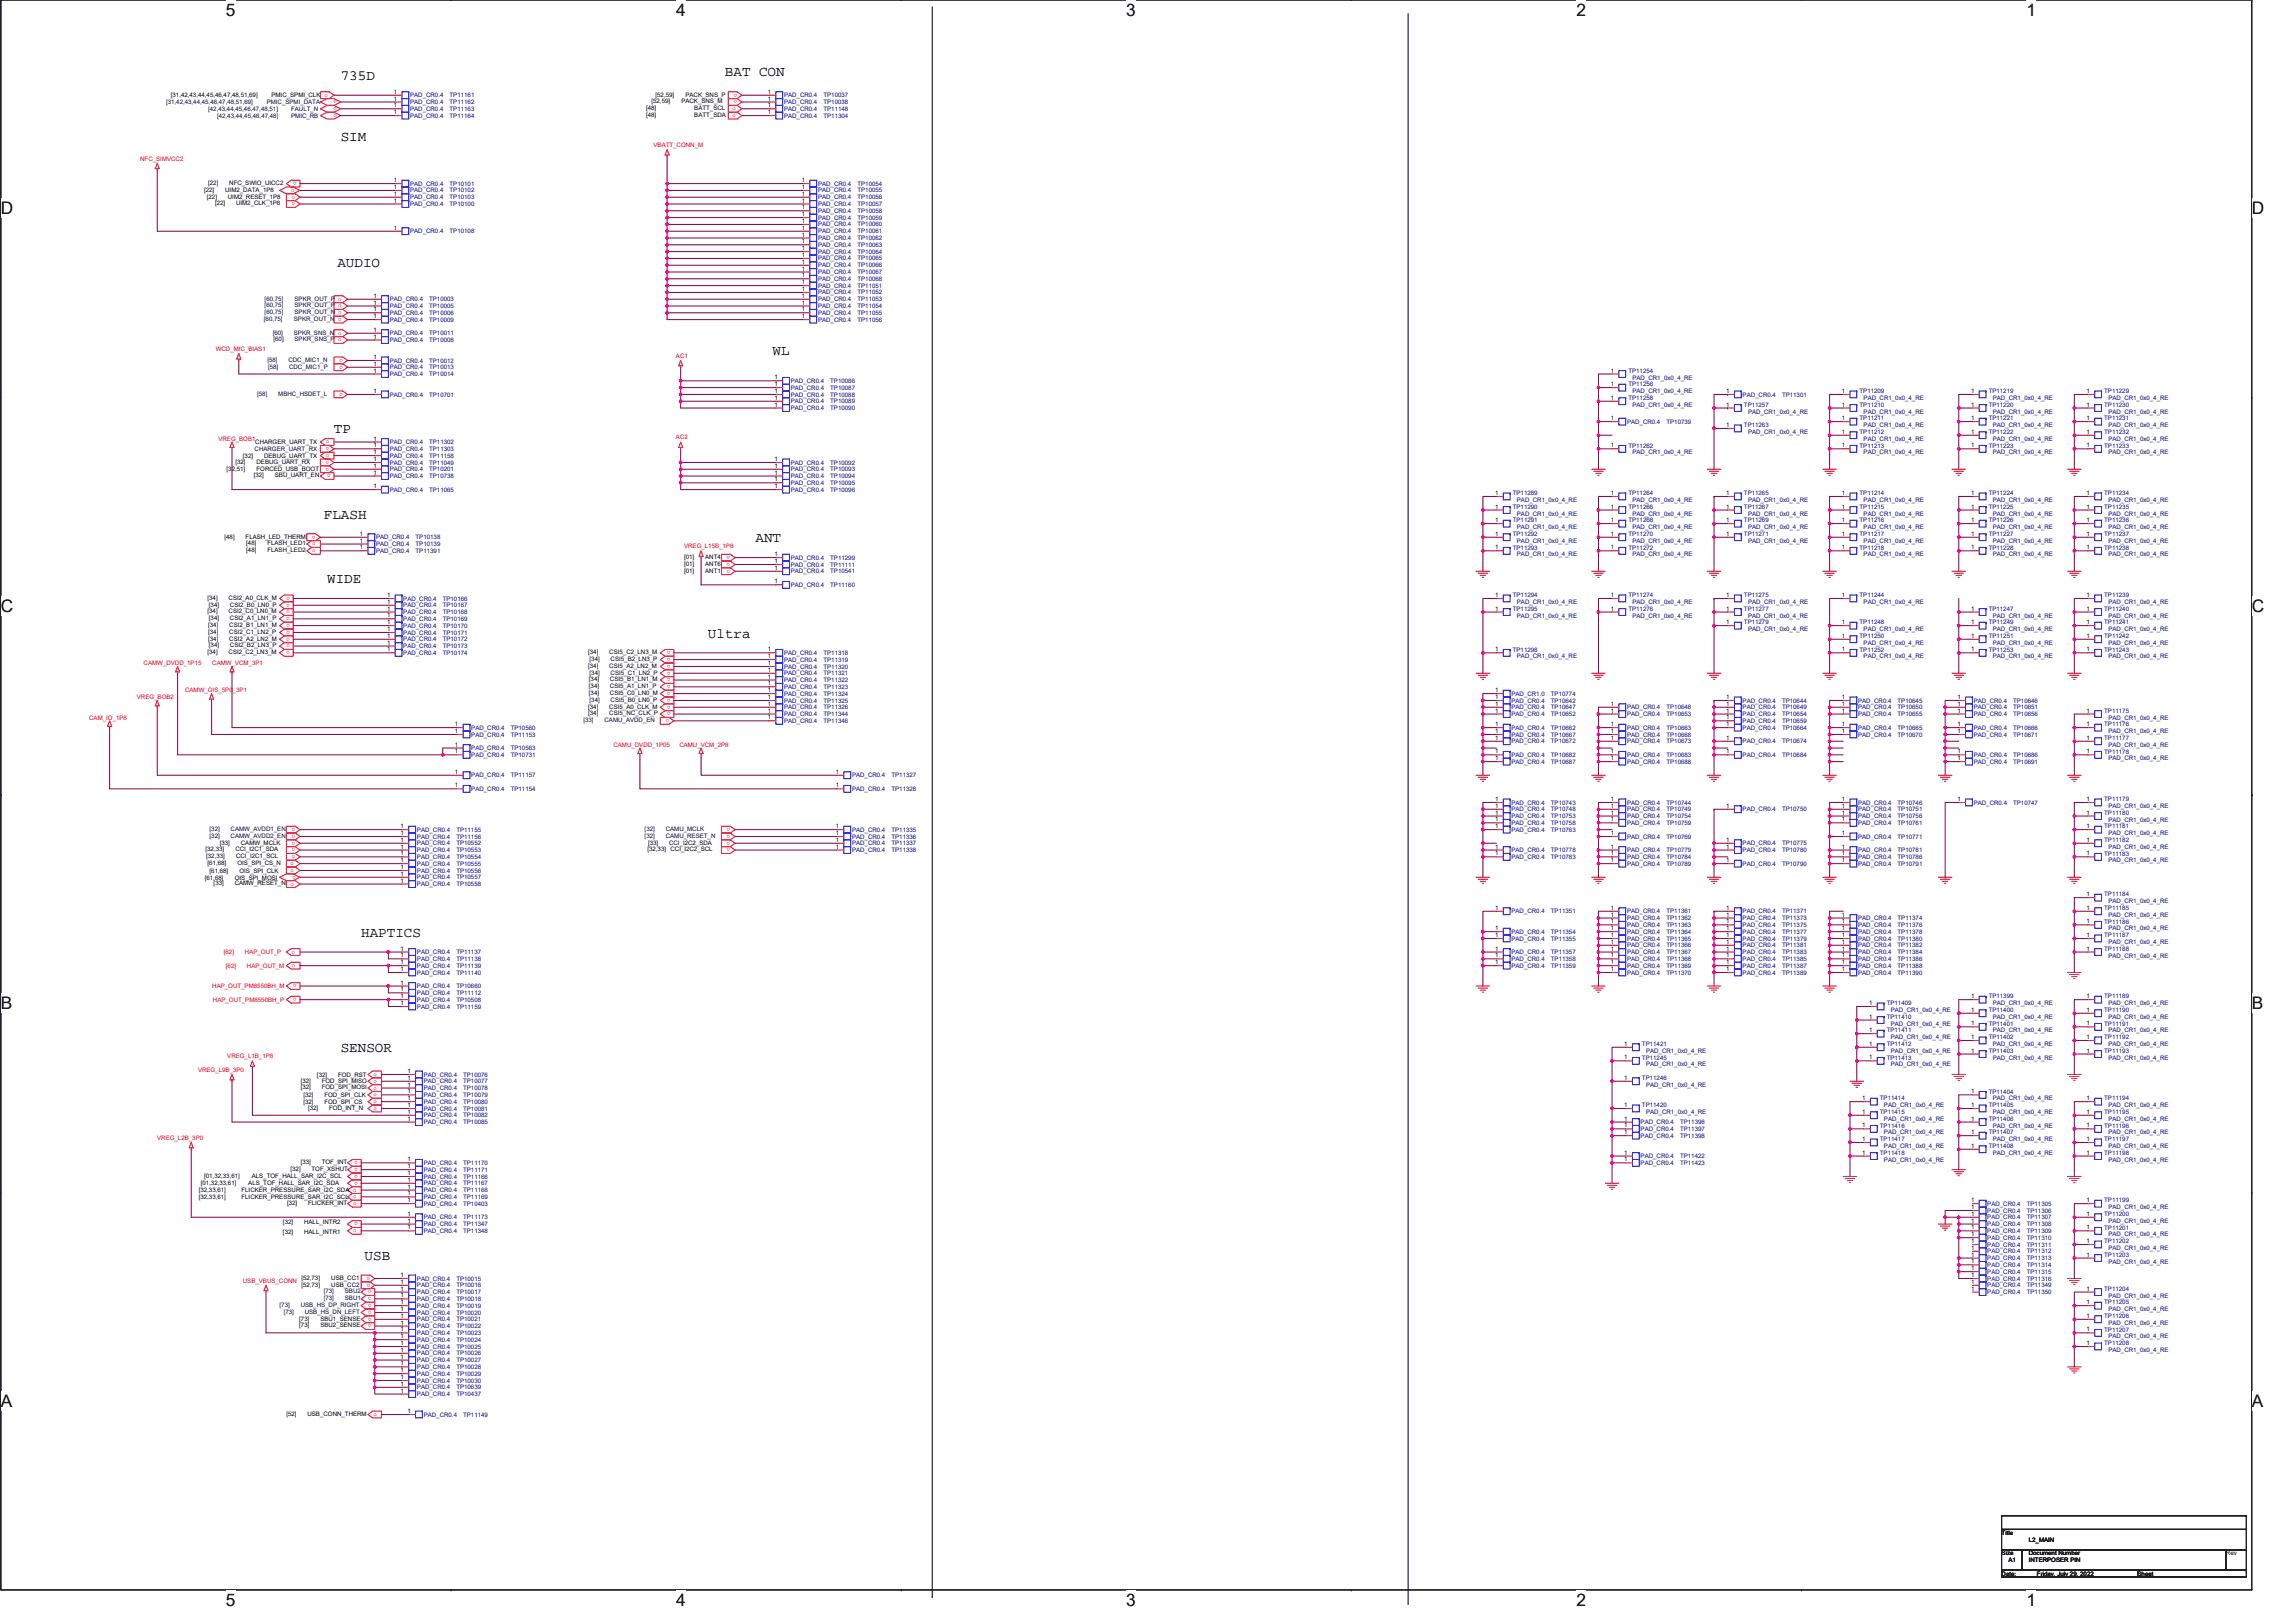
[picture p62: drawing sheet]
<svg xmlns="http://www.w3.org/2000/svg" width="420mm" height="297mm" viewBox="0 0 420 297" stroke-linecap="round" stroke-linejoin="round" font-family="sans-serif">
<defs><g id="words">
<g font-size="3.2">
<text x="41.4" y="2.9">5</text>
<text x="123.8" y="2.9">4</text>
<text x="206.2" y="2.9">3</text>
<text x="288.6" y="2.9">2</text>
<text x="371" y="2.9">1</text>
<text x=".2" y="39.2">D</text>
<text x="412.2" y="39.2">D</text>
<text x=".2" y="112">C</text>
<text x="412.2" y="112">C</text>
<text x=".2" y="184.7">B</text>
<text x="412.2" y="184.7">B</text>
<text x=".2" y="257.5">A</text>
<text x="412.2" y="257.5">A</text>
<text x="41.4" y="293.9">5</text>
<text x="123.8" y="293.9">4</text>
<text x="206.2" y="293.9">3</text>
<text x="288.6" y="293.9">2</text>
<text x="371" y="293.9">1</text>
</g>
<g font-size="2.6">
<text x="62.4" y="14.6">735D</text>
<text x="132.7" y="14">BAT CON</text>
<text x="62.4" y="25.8">SIM</text>
<text x="61.8" y="48.8">AUDIO</text>
<text x="141.4" y="65">WL</text>
<text x="61.1" y="79.3">TP</text>
<text x="59.3" y="94.9">FLASH</text>
<text x="138.3" y="99.3">ANT</text>
<text x="59.9" y="106.7">WIDE</text>
<text x="129.6" y="116.7">Ultra</text>
<text x="66.1" y="171.4">HAPTICS</text>
<text x="62.4" y="192.6">SENSOR</text>
<text x="66.7" y="230.6">USB</text>
</g>
<g font-size="1.1">
<text x="31.3" y="17.8">[31,42,43,44,45,46,47,48,51,69]</text>
<text x="49.7" y="17.8">PMIC_SPMI_CLK o</text>
<text x="72.1" y="17.2">1</text>
<text x="120" y="17.7">[52,59]</text>
<text x="125.5" y="17.7">PACK_SNS_P</text>
<text x="140.6" y="17.2">1</text>
<text x="72.1" y="19.7">1</text>
<text x="72.1" y="20.9">1</text>
<text x="72.1" y="18.4">1</text>
<text x="118.3" y="20.2">[48]</text>
<text x="118.3" y="21.4">[48]</text>
<text x="119.3" y="18.9">[52,59]</text>
<text x="124.7" y="18.9">PACK_SNS_M</text>
<text x="127.1" y="20.2">BATT_SCL</text>
<text x="127.1" y="21.4">BATT_SDA</text>
<text x="140.6" y="18.4">1</text>
<text x="140.6" y="20.9">1</text>
<text x="140.6" y="19.7">1</text>
<text x="37.4" y="35.1">[22]</text>
<text x="38.1" y="33.9">[22]</text>
<text x="41.2" y="35.1">UIM2_DATA_1P8</text>
<text x="42" y="33.9">NFC_SWIO_UICC2</text>
<text x="72.1" y="33.4">1</text>
<text x="72.1" y="35.8">1</text>
<text x="72.1" y="34.6">1</text>
<text x="146.8" y="34.6">1</text>
<text x="146.8" y="33.4">1</text>
<text x="146.8" y="35.8">1</text>
<text x="37.9" y="36.3">[22]</text>
<text x="39.4" y="37.6">[22]</text>
<text x="41.7" y="36.3">UIM2_RESET_1P8</text>
<text x="43.2" y="37.6">UIM2_CLK_1P8</text>
<text x="72.1" y="37.1">1</text>
<text x="146.8" y="40.8">1</text>
<text x="146.8" y="38.3">1</text>
<text x="146.8" y="37.1">1</text>
<text x="146.8" y="39.6">1</text>
<text x="72.1" y="42.1">1</text>
<text x="146.8" y="43.3">1</text>
<text x="146.8" y="45.8">1</text>
<text x="146.8" y="47">1</text>
<text x="146.8" y="44.6">1</text>
<text x="146.8" y="42.1">1</text>
<text x="146.8" y="48.3">1</text>
<text x="146.8" y="50.8">1</text>
<text x="146.8" y="52">1</text>
<text x="146.8" y="49.5">1</text>
<text x="146.8" y="53.3">1</text>
<text x="68.4" y="55.8">1</text>
<text x="68.4" y="57">1</text>
<text x="68.4" y="58.2">1</text>
<text x="68.4" y="54.5">1</text>
<text x="146.8" y="57">1</text>
<text x="146.8" y="55.8">1</text>
<text x="146.8" y="58.2">1</text>
<text x="146.8" y="54.5">1</text>
<text x="68.4" y="60.7">1</text>
<text x="68.4" y="62">1</text>
<text x="68.4" y="65.7">1</text>
<text x="68.4" y="71.9">1</text>
<text x="68.4" y="68.2">1</text>
<text x="68.4" y="67">1</text>
<text x="141.8" y="69.4">1</text>
<text x="141.8" y="70.7">1</text>
<text x="141.8" y="71.9">1</text>
<text x="294.9" y="70.7">1</text>
<text x="294.9" y="68.2">1</text>
<text x="316" y="71.9">1</text>
<text x="337.2" y="71.9">1</text>
<text x="360.8" y="71.9">1</text>
<text x="382" y="71.9">1</text>
<text x="141.8" y="74.4">1</text>
<text x="141.8" y="73.2">1</text>
<text x="294.9" y="76.9">1</text>
<text x="294.9" y="73.2">1</text>
<text x="316" y="74.4">1</text>
<text x="337.2" y="74.4">1</text>
<text x="337.2" y="76.9">1</text>
<text x="360.8" y="74.4">1</text>
<text x="360.8" y="76.9">1</text>
<text x="382" y="76.9">1</text>
<text x="382" y="74.4">1</text>
<text x="44.5" y="83.8">[32]</text>
<text x="46.7" y="81.3">CHARGER_UART_TX</text>
<text x="48.3" y="83.8">DEBUG_UART_TX</text>
<text x="68.4" y="83.1">1</text>
<text x="68.4" y="80.6">1</text>
<text x="68.4" y="81.9">1</text>
<text x="294.9" y="81.9">1</text>
<text x="316" y="78.2">1</text>
<text x="337.2" y="79.4">1</text>
<text x="337.2" y="81.9">1</text>
<text x="360.8" y="81.9">1</text>
<text x="360.8" y="79.4">1</text>
<text x="382" y="81.9">1</text>
<text x="382" y="79.4">1</text>
<text x="41.5" y="86.1">[32,51]</text>
<text x="43.1" y="84.9">[32]</text>
<text x="46.5" y="87.4">[32]</text>
<text x="47" y="84.9">DEBUG_UART_RX</text>
<text x="47" y="86.1">FORCED_USB_BOOT</text>
<text x="50.3" y="87.4">SBU_UART_EN</text>
<text x="68.4" y="84.4">1</text>
<text x="68.4" y="86.9">1</text>
<text x="68.4" y="85.6">1</text>
<text x="68.4" y="89.4">1</text>
<text x="141.8" y="86.9">1</text>
<text x="141.8" y="84.4">1</text>
<text x="141.8" y="85.6">1</text>
<text x="141.8" y="89.4">1</text>
<text x="141.8" y="88.1">1</text>
<text x="273.7" y="90.6">1</text>
<text x="273.7" y="95.6">1</text>
<text x="273.7" y="93.1">1</text>
<text x="294.9" y="95.6">1</text>
<text x="294.9" y="93.1">1</text>
<text x="294.9" y="90.6">1</text>
<text x="316" y="95.6">1</text>
<text x="316" y="90.6">1</text>
<text x="316" y="93.1">1</text>
<text x="337.2" y="93.1">1</text>
<text x="337.2" y="95.6">1</text>
<text x="337.2" y="90.6">1</text>
<text x="360.8" y="95.6">1</text>
<text x="360.8" y="93.1">1</text>
<text x="360.8" y="90.6">1</text>
<text x="382" y="93.1">1</text>
<text x="382" y="90.6">1</text>
<text x="382" y="95.6">1</text>
<text x="41.1" y="98.6">[48]</text>
<text x="45" y="98.6">FLASH_LED_THERM</text>
<text x="45.1" y="99.8">[48]</text>
<text x="45.1" y="101.1">[48]</text>
<text x="48.9" y="99.8">FLASH_LED1</text>
<text x="48.9" y="101.1">FLASH_LED2</text>
<text x="65.9" y="98.1">1</text>
<text x="65.9" y="100.6">1</text>
<text x="65.9" y="99.3">1</text>
<text x="141.8" y="101.8">1</text>
<text x="273.7" y="100.6">1</text>
<text x="273.7" y="98.1">1</text>
<text x="294.9" y="100.6">1</text>
<text x="294.9" y="98.1">1</text>
<text x="316" y="98.1">1</text>
<text x="337.2" y="98.1">1</text>
<text x="337.2" y="100.6">1</text>
<text x="360.8" y="100.6">1</text>
<text x="360.8" y="98.1">1</text>
<text x="382" y="98.1">1</text>
<text x="382" y="100.6">1</text>
<text x="125.2" y="102.3">[01]</text>
<text x="125.2" y="103.6">[01]</text>
<text x="125.2" y="104.8">[01]</text>
<text x="129.1" y="102.3">ANT4</text>
<text x="129.1" y="103.6">ANT6</text>
<text x="129.1" y="104.8">ANT1</text>
<text x="141.8" y="106.8">1</text>
<text x="141.8" y="104.3">1</text>
<text x="141.8" y="103">1</text>
<text x="38" y="109.8">[34]</text>
<text x="38" y="112.3">[34]</text>
<text x="38.2" y="111">[34]</text>
<text x="38.2" y="113.5">[34]</text>
<text x="41.9" y="109.8">CSI2_A0_CLK_M</text>
<text x="41.9" y="112.3">CSI2_C0_LN0_M</text>
<text x="42.1" y="111">CSI2_B0_LN0_P</text>
<text x="42.1" y="113.5">CSI2_A1_LN1_P</text>
<text x="70.9" y="111.8">1</text>
<text x="70.9" y="109.3">1</text>
<text x="70.9" y="110.5">1</text>
<text x="70.9" y="113">1</text>
<text x="273.7" y="111.8">1</text>
<text x="273.7" y="109.3">1</text>
<text x="294.9" y="109.3">1</text>
<text x="294.9" y="111.8">1</text>
<text x="316" y="109.3">1</text>
<text x="316" y="111.8">1</text>
<text x="337.2" y="109.3">1</text>
<text x="360.8" y="111.8">1</text>
<text x="382" y="109.3">1</text>
<text x="382" y="111.8">1</text>
<text x="38" y="119.7">[34]</text>
<text x="38.1" y="114.8">[34]</text>
<text x="38.1" y="116">[34]</text>
<text x="38.1" y="117.2">[34]</text>
<text x="38.2" y="118.5">[34]</text>
<text x="41.9" y="119.7">CSI2_C2_LN3_M</text>
<text x="42" y="114.8">CSI2_B1_LN1_M</text>
<text x="42" y="116">CSI2_C1_LN2_P</text>
<text x="42" y="117.2">CSI2_A2_LN2_M</text>
<text x="42.1" y="118.5">CSI2_B2_LN3_P</text>
<text x="70.9" y="119.2">1</text>
<text x="70.9" y="116.7">1</text>
<text x="70.9" y="114.2">1</text>
<text x="70.9" y="118">1</text>
<text x="70.9" y="115.5">1</text>
<text x="107.7" y="119.7">[34]</text>
<text x="111.5" y="119.7">CSI5_C2_LN3_M</text>
<text x="140.6" y="119.2">1</text>
<text x="273.7" y="119.2">1</text>
<text x="316" y="114.2">1</text>
<text x="337.2" y="114.2">1</text>
<text x="337.2" y="119.2">1</text>
<text x="337.2" y="116.7">1</text>
<text x="360.8" y="114.2">1</text>
<text x="360.8" y="119.2">1</text>
<text x="360.8" y="116.7">1</text>
<text x="382" y="116.7">1</text>
<text x="382" y="114.2">1</text>
<text x="382" y="119.2">1</text>
<text x="107.7" y="122.2">[34]</text>
<text x="107.8" y="124.7">[34]</text>
<text x="107.8" y="126">[34]</text>
<text x="107.9" y="121">[34]</text>
<text x="107.9" y="123.5">[34]</text>
<text x="111.5" y="122.2">CSI5_A2_LN2_M</text>
<text x="111.7" y="124.7">CSI5_B1_LN1_M</text>
<text x="111.7" y="126">CSI5_A1_LN1_P</text>
<text x="111.8" y="121">CSI5_B2_LN3_P</text>
<text x="111.8" y="123.5">CSI5_C1_LN2_P</text>
<text x="140.6" y="125.5">1</text>
<text x="140.6" y="123">1</text>
<text x="140.6" y="120.5">1</text>
<text x="140.6" y="121.7">1</text>
<text x="140.6" y="124.2">1</text>
<text x="107.7" y="129.7">[34]</text>
<text x="107.7" y="130.9">[34]</text>
<text x="107.8" y="127.2">[34]</text>
<text x="107.9" y="128.4">[34]</text>
<text x="111.5" y="129.7">CSI5_A0_CLK_M</text>
<text x="111.5" y="130.9">CSI5_NC_CLK_P</text>
<text x="111.7" y="127.2">CSI5_C0_LN0_M</text>
<text x="111.8" y="128.4">CSI5_B0_LN0_P</text>
<text x="140.6" y="131.7">1</text>
<text x="140.6" y="127.9">1</text>
<text x="140.6" y="126.7">1</text>
<text x="140.6" y="129.2">1</text>
<text x="140.6" y="130.4">1</text>
<text x="273.7" y="130.4">1</text>
<text x="273.7" y="127.9">1</text>
<text x="273.7" y="126.7">1</text>
<text x="273.7" y="129.2">1</text>
<text x="294.9" y="129.2">1</text>
<text x="294.9" y="130.4">1</text>
<text x="316" y="127.9">1</text>
<text x="316" y="129.2">1</text>
<text x="316" y="131.7">1</text>
<text x="316" y="130.4">1</text>
<text x="337.2" y="130.4">1</text>
<text x="337.2" y="129.2">1</text>
<text x="337.2" y="127.9">1</text>
<text x="358.4" y="127.9">1</text>
<text x="358.4" y="129.2">1</text>
<text x="358.4" y="130.4">1</text>
<text x="382" y="130.4">1</text>
<text x="83.3" y="136.7">1</text>
<text x="83.3" y="137.9">1</text>
<text x="83.3" y="132.9">1</text>
<text x="83.3" y="134.2">1</text>
<text x="273.7" y="137.9">1</text>
<text x="273.7" y="135.4">1</text>
<text x="273.7" y="132.9">1</text>
<text x="273.7" y="134.2">1</text>
<text x="294.9" y="137.9">1</text>
<text x="294.9" y="135.4">1</text>
<text x="294.9" y="134.2">1</text>
<text x="294.9" y="132.9">1</text>
<text x="316" y="135.4">1</text>
<text x="316" y="132.9">1</text>
<text x="316" y="137.9">1</text>
<text x="337.2" y="134.2">1</text>
<text x="337.2" y="132.9">1</text>
<text x="358.4" y="134.2">1</text>
<text x="358.4" y="132.9">1</text>
<text x="358.4" y="137.9">1</text>
<text x="382" y="137.9">1</text>
<text x="382" y="132.9">1</text>
<text x="382" y="135.4">1</text>
<text x="83.3" y="141.6">1</text>
<text x="153" y="141.6">1</text>
<text x="273.7" y="139.1">1</text>
<text x="294.9" y="139.1">1</text>
<text x="358.4" y="139.1">1</text>
<text x="83.3" y="144.1">1</text>
<text x="153" y="144.1">1</text>
<text x="273.7" y="147.9">1</text>
<text x="273.7" y="146.6">1</text>
<text x="273.7" y="149.1">1</text>
<text x="294.9" y="149.1">1</text>
<text x="294.9" y="147.9">1</text>
<text x="294.9" y="146.6">1</text>
<text x="316" y="147.9">1</text>
<text x="337.2" y="147.9">1</text>
<text x="337.2" y="149.1">1</text>
<text x="337.2" y="146.6">1</text>
<text x="358.4" y="146.6">1</text>
<text x="382" y="149.1">1</text>
<text x="382" y="146.6">1</text>
<text x="37.6" y="155.8">[32,33]</text>
<text x="40.2" y="154.6">[33]</text>
<text x="43.1" y="155.8">CCI_I2C1_SDA</text>
<text x="44.1" y="154.6">CAMW_MCLK</text>
<text x="73.3" y="151.6">1</text>
<text x="73.3" y="155.3">1</text>
<text x="73.3" y="152.8">1</text>
<text x="73.3" y="154.1">1</text>
<text x="118.5" y="155.8">[32,33]</text>
<text x="118.6" y="154.6">[33]</text>
<text x="122.5" y="154.6">CCI_I2C2_SDA</text>
<text x="122.8" y="155.8">CCI_I2C2_SCL</text>
<text x="153" y="152.8">1</text>
<text x="153" y="155.3">1</text>
<text x="153" y="151.6">1</text>
<text x="153" y="154.1">1</text>
<text x="273.7" y="151.6">1</text>
<text x="273.7" y="150.3">1</text>
<text x="273.7" y="155.3">1</text>
<text x="294.9" y="152.8">1</text>
<text x="294.9" y="150.3">1</text>
<text x="294.9" y="155.3">1</text>
<text x="316" y="154.1">1</text>
<text x="316" y="155.3">1</text>
<text x="337.2" y="150.3">1</text>
<text x="337.2" y="152.8">1</text>
<text x="337.2" y="155.3">1</text>
<text x="382" y="154.1">1</text>
<text x="382" y="151.6">1</text>
<text x="37.5" y="161.1">[61,68]</text>
<text x="37.7" y="157.1">[32,33]</text>
<text x="38" y="158.3">[61,68]</text>
<text x="38.4" y="159.7">[61,68]</text>
<text x="43" y="161.1">OIS_SPI_MOSI</text>
<text x="43.2" y="157.1">CCI_I2C1_SCL</text>
<text x="43.5" y="158.3">OIS_SPI_CS_N</text>
<text x="43.8" y="159.7">OIS_SPI_CLK</text>
<text x="73.3" y="159.1">1</text>
<text x="73.3" y="157.8">1</text>
<text x="73.3" y="160.3">1</text>
<text x="73.3" y="156.6">1</text>
<text x="73.3" y="161.5">1</text>
<text x="273.7" y="156.6">1</text>
<text x="294.9" y="156.6">1</text>
<text x="294.9" y="157.8">1</text>
<text x="316" y="157.8">1</text>
<text x="337.2" y="157.8">1</text>
<text x="337.2" y="156.6">1</text>
<text x="382" y="156.6">1</text>
<text x="39.1" y="162.1">[33]</text>
<text x="43" y="162.1">CAMW_RESET_N</text>
<text x="273.7" y="166.5">1</text>
<text x="294.9" y="166.5">1</text>
<text x="294.9" y="167.8">1</text>
<text x="316" y="166.5">1</text>
<text x="316" y="167.8">1</text>
<text x="337.2" y="167.8">1</text>
<text x="382" y="164">1</text>
<text x="382" y="166.5">1</text>
<text x="73.3" y="174">1</text>
<text x="273.7" y="170.3">1</text>
<text x="273.7" y="171.5">1</text>
<text x="273.7" y="174">1</text>
<text x="294.9" y="170.3">1</text>
<text x="294.9" y="174">1</text>
<text x="294.9" y="172.7">1</text>
<text x="294.9" y="171.5">1</text>
<text x="294.9" y="169">1</text>
<text x="316" y="170.3">1</text>
<text x="316" y="174">1</text>
<text x="316" y="169">1</text>
<text x="316" y="171.5">1</text>
<text x="316" y="172.7">1</text>
<text x="337.2" y="174">1</text>
<text x="337.2" y="171.5">1</text>
<text x="337.2" y="170.3">1</text>
<text x="337.2" y="169">1</text>
<text x="337.2" y="172.7">1</text>
<text x="382" y="169">1</text>
<text x="382" y="171.5">1</text>
<text x="382" y="174">1</text>
<text x="73.3" y="175.2">1</text>
<text x="73.3" y="176.5">1</text>
<text x="73.3" y="177.7">1</text>
<text x="273.7" y="175.2">1</text>
<text x="273.7" y="176.5">1</text>
<text x="294.9" y="175.2">1</text>
<text x="294.9" y="176.5">1</text>
<text x="294.9" y="177.7">1</text>
<text x="316" y="176.5">1</text>
<text x="316" y="175.2">1</text>
<text x="316" y="177.7">1</text>
<text x="337.2" y="176.5">1</text>
<text x="337.2" y="177.7">1</text>
<text x="337.2" y="175.2">1</text>
<text x="73.3" y="180.2">1</text>
<text x="73.3" y="182.7">1</text>
<text x="73.3" y="183.9">1</text>
<text x="73.3" y="181.5">1</text>
<text x="342.2" y="183.9">1</text>
<text x="360.8" y="185.2">1</text>
<text x="360.8" y="182.7">1</text>
<text x="382" y="185.2">1</text>
<text x="382" y="182.7">1</text>
<text x="297.4" y="191.4">1</text>
<text x="342.2" y="191.4">1</text>
<text x="342.2" y="186.4">1</text>
<text x="342.2" y="188.9">1</text>
<text x="360.8" y="190.2">1</text>
<text x="360.8" y="187.7">1</text>
<text x="382" y="190.2">1</text>
<text x="382" y="187.7">1</text>
<text x="58" y="197">[32]</text>
<text x="61.9" y="197">FOD_RST</text>
<text x="74.6" y="197.6">1</text>
<text x="74.6" y="196.4">1</text>
<text x="297.4" y="193.9">1</text>
<text x="297.4" y="197.6">1</text>
<text x="342.2" y="193.9">1</text>
<text x="360.8" y="192.7">1</text>
<text x="382" y="192.7">1</text>
<text x="55" y="198.1">[32]</text>
<text x="55" y="199.4">[32]</text>
<text x="55.5" y="200.8">[32]</text>
<text x="55.5" y="202">[32]</text>
<text x="56.4" y="203.1">[32]</text>
<text x="58.9" y="198.1">FOD_SPI_MISO</text>
<text x="58.9" y="199.4">FOD_SPI_MOSI</text>
<text x="59.4" y="200.8">FOD_SPI_CLK</text>
<text x="59.4" y="202">FOD_SPI_CS</text>
<text x="60.3" y="203.1">FOD_INT_N</text>
<text x="74.6" y="202.6">1</text>
<text x="74.6" y="203.9">1</text>
<text x="74.6" y="201.4">1</text>
<text x="74.6" y="200.1">1</text>
<text x="74.6" y="198.9">1</text>
<text x="297.4" y="202.6">1</text>
<text x="340.9" y="201.4">1</text>
<text x="340.9" y="203.9">1</text>
<text x="360.8" y="202.6">1</text>
<text x="360.8" y="200.1">1</text>
<text x="382" y="203.9">1</text>
<text x="382" y="201.4">1</text>
<text x="74.6" y="205.1">1</text>
<text x="297.4" y="207.6">1</text>
<text x="297.4" y="205.1">1</text>
<text x="297.4" y="206.3">1</text>
<text x="340.9" y="208.8">1</text>
<text x="340.9" y="206.3">1</text>
<text x="360.8" y="207.6">1</text>
<text x="360.8" y="205.1">1</text>
<text x="382" y="206.3">1</text>
<text x="382" y="208.8">1</text>
<text x="37.4" y="215.6">[01,32,33,61]</text>
<text x="46.1" y="215.6">ALS_TOF_HALL_SAR_I2C_SCL</text>
<text x="53.2" y="214.3">[32]</text>
<text x="55" y="213.1">[33]</text>
<text x="57" y="214.3">TOF_XSHUT</text>
<text x="58.9" y="213.1">TOF_INT</text>
<text x="74.6" y="213.8">1</text>
<text x="74.6" y="215.1">1</text>
<text x="74.6" y="212.6">1</text>
<text x="297.4" y="212.6">1</text>
<text x="297.4" y="211.3">1</text>
<text x="340.9" y="211.3">1</text>
<text x="360.8" y="210.1">1</text>
<text x="382" y="211.3">1</text>
<text x="36.4" y="218.2">[32,33,61]</text>
<text x="36.4" y="219.4">[32,33,61]</text>
<text x="36.7" y="216.8">[01,32,33,61]</text>
<text x="44.2" y="218.2">FLICKER_PRESSURE_SAR_I2C_SDA o</text>
<text x="44.2" y="219.4">FLICKER_PRESSURE_SAR_I2C_SCL o</text>
<text x="45.5" y="216.8">ALS_TOF_HALL_SAR_I2C_SDA</text>
<text x="52.6" y="220.5">[32]</text>
<text x="56.4" y="220.5">FLICKER_INT</text>
<text x="74.6" y="216.3">1</text>
<text x="74.6" y="220">1</text>
<text x="74.6" y="217.6">1</text>
<text x="74.6" y="218.8">1</text>
<text x="360.8" y="221.3">1</text>
<text x="360.8" y="220">1</text>
<text x="382" y="220">1</text>
<text x="51.8" y="224">[32]</text>
<text x="51.8" y="225.8">[32]</text>
<text x="55.7" y="224">HALL_INTR2</text>
<text x="55.7" y="225.8">HALL_INTR1</text>
<text x="74.6" y="223.8">1</text>
<text x="74.6" y="225">1</text>
<text x="74.6" y="222.5">1</text>
<text x="360.8" y="225">1</text>
<text x="360.8" y="226.3">1</text>
<text x="360.8" y="222.5">1</text>
<text x="360.8" y="223.8">1</text>
<text x="360.8" y="227.5">1</text>
<text x="382" y="227.5">1</text>
<text x="382" y="225">1</text>
<text x="382" y="222.5">1</text>
<text x="73.3" y="233.7">1</text>
<text x="360.8" y="232.5">1</text>
<text x="360.8" y="230">1</text>
<text x="360.8" y="233.7">1</text>
<text x="360.8" y="228.8">1</text>
<text x="360.8" y="231.2">1</text>
<text x="382" y="230">1</text>
<text x="55.2" y="234.2">[52,73]</text>
<text x="55.2" y="235.5">[52,73]</text>
<text x="60.6" y="234.2">USB_CC1</text>
<text x="60.6" y="235.5">USB_CC2</text>
<text x="73.3" y="236.2">1</text>
<text x="73.3" y="240">1</text>
<text x="73.3" y="237.5">1</text>
<text x="73.3" y="238.7">1</text>
<text x="73.3" y="235">1</text>
<text x="360.8" y="235">1</text>
<text x="360.8" y="236.2">1</text>
<text x="382" y="236.2">1</text>
<text x="382" y="238.7">1</text>
<text x="54.8" y="241.7">[73]</text>
<text x="54.8" y="243">[73]</text>
<text x="58.7" y="241.7">SBU1_SENSE</text>
<text x="58.7" y="243">SBU2_SENSE</text>
<text x="73.3" y="244.9">1</text>
<text x="73.3" y="241.2">1</text>
<text x="73.3" y="243.7">1</text>
<text x="73.3" y="242.4">1</text>
<text x="382" y="243.7">1</text>
<text x="382" y="241.2">1</text>
<text x="73.3" y="247.4">1</text>
<text x="73.3" y="248.7">1</text>
<text x="73.3" y="246.2">1</text>
<text x="73.3" y="251.2">1</text>
<text x="73.3" y="249.9">1</text>
<text x="382" y="246.2">1</text>
<text x="73.3" y="252.4">1</text>
<text x="73.3" y="254.9">1</text>
<text x="73.3" y="253.6">1</text>
<text x="52.4" y="259.1">[52]</text>
<text x="56.3" y="259.1">USB_CONN_THERM</text>
<text x="74.6" y="258.6">1</text>
<text x="366.4" y="280.9">Title</text>
<text x="366.4" y="284.6">Size</text>
<text x="367.7" y="285.9">A1</text>
<text x="371.4" y="284.6">Document Number</text>
<text x="371.4" y="285.9">INTERPOSER PIN</text>
<text x="371.4" y="282.2">L2_MAIN</text>
<text x="407.5" y="284.6">Rev</text>
<text x="366.4" y="288.4">Date:</text>
<text x="372.9" y="288.4">Friday, July 29, 2022</text>
<text x="391.3" y="288.4">Sheet</text>
</g>
<g font-size="1.1" fill="#000080">
<text x="75.1" y="17.8">PAD_CR0.4</text>
<text x="82.3" y="17.8">TP11161</text>
<text x="143.5" y="17.8">PAD_CR0.4</text>
<text x="150.8" y="17.8">TP10037</text>
<text x="75.1" y="20.3">PAD_CR0.4</text>
<text x="75.1" y="21.5">PAD_CR0.4</text>
<text x="75.1" y="19">PAD_CR0.4</text>
<text x="82.3" y="20.3">TP11163</text>
<text x="82.3" y="21.5">TP11164</text>
<text x="82.3" y="19">TP11162</text>
<text x="143.5" y="19">PAD_CR0.4</text>
<text x="143.5" y="21.5">PAD_CR0.4</text>
<text x="143.5" y="20.3">PAD_CR0.4</text>
<text x="150.8" y="19">TP10038</text>
<text x="150.8" y="21.5">TP11304</text>
<text x="150.8" y="20.3">TP11148</text>
<text x="75.1" y="34">PAD_CR0.4</text>
<text x="75.1" y="35.2">PAD_CR0.4</text>
<text x="82.3" y="34">TP10101</text>
<text x="82.3" y="35.2">TP10102</text>
<text x="149.8" y="35.2">PAD_CR0.4</text>
<text x="149.8" y="34">PAD_CR0.4</text>
<text x="157" y="35.2">TP10055</text>
<text x="157" y="34">TP10054</text>
<text x="75.1" y="37.7">PAD_CR0.4</text>
<text x="75.1" y="36.5">PAD_CR0.4</text>
<text x="82.3" y="37.7">TP10100</text>
<text x="82.3" y="36.5">TP10103</text>
<text x="149.8" y="41.5">PAD_CR0.4</text>
<text x="149.8" y="39">PAD_CR0.4</text>
<text x="149.8" y="37.7">PAD_CR0.4</text>
<text x="149.8" y="40.2">PAD_CR0.4</text>
<text x="149.8" y="36.5">PAD_CR0.4</text>
<text x="157" y="41.5">TP10060</text>
<text x="157" y="39">TP10058</text>
<text x="157" y="37.7">TP10057</text>
<text x="157" y="40.2">TP10059</text>
<text x="157" y="36.5">TP10056</text>
<text x="75.1" y="42.7">PAD_CR0.4</text>
<text x="82.3" y="42.7">TP10108</text>
<text x="149.8" y="43.9">PAD_CR0.4</text>
<text x="149.8" y="46.4">PAD_CR0.4</text>
<text x="149.8" y="47.7">PAD_CR0.4</text>
<text x="149.8" y="45.2">PAD_CR0.4</text>
<text x="149.8" y="42.7">PAD_CR0.4</text>
<text x="157" y="43.9">TP10062</text>
<text x="157" y="46.4">TP10064</text>
<text x="157" y="47.7">TP10065</text>
<text x="157" y="45.2">TP10063</text>
<text x="157" y="42.7">TP10061</text>
<text x="149.8" y="48.9">PAD_CR0.4</text>
<text x="149.8" y="51.4">PAD_CR0.4</text>
<text x="149.8" y="52.7">PAD_CR0.4</text>
<text x="149.8" y="50.2">PAD_CR0.4</text>
<text x="149.8" y="53.9">PAD_CR0.4</text>
<text x="157" y="48.9">TP10066</text>
<text x="157" y="51.4">TP10068</text>
<text x="157" y="52.7">TP11051</text>
<text x="157" y="50.2">TP10067</text>
<text x="157" y="53.9">TP11052</text>
<text x="71.3" y="56.4">PAD_CR0.4</text>
<text x="71.3" y="57.6">PAD_CR0.4</text>
<text x="71.3" y="58.9">PAD_CR0.4</text>
<text x="71.3" y="55.1">PAD_CR0.4</text>
<text x="78.6" y="56.4">TP10005</text>
<text x="78.6" y="57.6">TP10006</text>
<text x="78.6" y="58.9">TP10009</text>
<text x="78.6" y="55.1">TP10003</text>
<text x="149.8" y="57.6">PAD_CR0.4</text>
<text x="149.8" y="56.4">PAD_CR0.4</text>
<text x="149.8" y="58.9">PAD_CR0.4</text>
<text x="149.8" y="55.1">PAD_CR0.4</text>
<text x="157" y="57.6">TP11055</text>
<text x="157" y="56.4">TP11054</text>
<text x="157" y="58.9">TP11056</text>
<text x="157" y="55.1">TP11053</text>
<text x="71.3" y="61.4">PAD_CR0.4</text>
<text x="71.3" y="62.6">PAD_CR0.4</text>
<text x="78.6" y="61.4">TP10011</text>
<text x="78.6" y="62.6">TP10008</text>
<text x="71.3" y="68.8">PAD_CR0.4</text>
<text x="71.3" y="66.3">PAD_CR0.4</text>
<text x="71.3" y="67.6">PAD_CR0.4</text>
<text x="78.6" y="68.8">TP10014</text>
<text x="78.6" y="66.3">TP10012</text>
<text x="78.6" y="67.6">TP10013</text>
<text x="144.8" y="70.1">PAD_CR0.4</text>
<text x="144.8" y="71.3">PAD_CR0.4</text>
<text x="152" y="70.1">TP10086</text>
<text x="152" y="71.3">TP10087</text>
<text x="298.1" y="70.7">TP11256</text>
<text x="298.1" y="68.2">TP11254</text>
<text x="298.9" y="71.9">PAD_CR1_0x0_4_RE</text>
<text x="298.9" y="69.5">PAD_CR1_0x0_4_RE</text>
<text x="340.4" y="71.9">TP11209</text>
<text x="364.1" y="71.9">TP11219</text>
<text x="385.2" y="71.9">TP11229</text>
<text x="71.3" y="72.6">PAD_CR0.4</text>
<text x="78.6" y="72.6">TP10701</text>
<text x="144.8" y="72.6">PAD_CR0.4</text>
<text x="144.8" y="75.1">PAD_CR0.4</text>
<text x="144.8" y="73.8">PAD_CR0.4</text>
<text x="152" y="72.6">TP10088</text>
<text x="152" y="75.1">TP10090</text>
<text x="152" y="73.8">TP10089</text>
<text x="297.9" y="77.5">PAD_CR0.4</text>
<text x="298.1" y="73.2">TP11258</text>
<text x="298.9" y="74.4">PAD_CR1_0x0_4_RE</text>
<text x="305.1" y="77.5">TP10739</text>
<text x="319" y="72.6">PAD_CR0.4</text>
<text x="319.3" y="74.4">TP11257</text>
<text x="320" y="75.7">PAD_CR1_0x0_4_RE</text>
<text x="326.2" y="72.6">TP11301</text>
<text x="340.4" y="74.4">TP11210</text>
<text x="340.4" y="76.9">TP11211</text>
<text x="341.2" y="73.2">PAD_CR1_0x0_4_RE</text>
<text x="341.2" y="75.7">PAD_CR1_0x0_4_RE</text>
<text x="364.1" y="74.4">TP11220</text>
<text x="364.1" y="76.9">TP11221</text>
<text x="364.8" y="75.7">PAD_CR1_0x0_4_RE</text>
<text x="364.8" y="73.2">PAD_CR1_0x0_4_RE</text>
<text x="385.2" y="76.9">TP11231</text>
<text x="385.2" y="74.4">TP11230</text>
<text x="386" y="73.2">PAD_CR1_0x0_4_RE</text>
<text x="386" y="75.7">PAD_CR1_0x0_4_RE</text>
<text x="71.3" y="83.8">PAD_CR0.4</text>
<text x="71.3" y="81.3">PAD_CR0.4</text>
<text x="71.3" y="82.5">PAD_CR0.4</text>
<text x="78.6" y="83.8">TP11158</text>
<text x="78.6" y="81.3">TP11302</text>
<text x="78.6" y="82.5">TP11303</text>
<text x="298.1" y="81.9">TP11262</text>
<text x="298.9" y="83.1">PAD_CR1_0x0_4_RE</text>
<text x="319.3" y="78.2">TP11263</text>
<text x="320" y="79.4">PAD_CR1_0x0_4_RE</text>
<text x="340.4" y="79.4">TP11212</text>
<text x="340.4" y="81.9">TP11213</text>
<text x="341.2" y="80.7">PAD_CR1_0x0_4_RE</text>
<text x="341.2" y="83.1">PAD_CR1_0x0_4_RE</text>
<text x="341.2" y="78.2">PAD_CR1_0x0_4_RE</text>
<text x="364.1" y="81.9">TP11223</text>
<text x="364.1" y="79.4">TP11222</text>
<text x="364.8" y="83.1">PAD_CR1_0x0_4_RE</text>
<text x="364.8" y="80.7">PAD_CR1_0x0_4_RE</text>
<text x="364.8" y="78.2">PAD_CR1_0x0_4_RE</text>
<text x="385.2" y="81.9">TP11233</text>
<text x="385.2" y="79.4">TP11232</text>
<text x="386" y="83.1">PAD_CR1_0x0_4_RE</text>
<text x="386" y="78.2">PAD_CR1_0x0_4_RE</text>
<text x="386" y="80.7">PAD_CR1_0x0_4_RE</text>
<text x="71.3" y="85">PAD_CR0.4</text>
<text x="71.3" y="87.5">PAD_CR0.4</text>
<text x="71.3" y="86.3">PAD_CR0.4</text>
<text x="71.3" y="90">PAD_CR0.4</text>
<text x="78.6" y="85">TP11049</text>
<text x="78.6" y="87.5">TP10738</text>
<text x="78.6" y="86.3">TP10201</text>
<text x="78.6" y="90">TP11065</text>
<text x="144.8" y="87.5">PAD_CR0.4</text>
<text x="144.8" y="85">PAD_CR0.4</text>
<text x="144.8" y="86.3">PAD_CR0.4</text>
<text x="144.8" y="90">PAD_CR0.4</text>
<text x="144.8" y="88.7">PAD_CR0.4</text>
<text x="152" y="87.5">TP10094</text>
<text x="152" y="85">TP10092</text>
<text x="152" y="86.3">TP10093</text>
<text x="152" y="90">TP10096</text>
<text x="152" y="88.7">TP10095</text>
<text x="277" y="90.6">TP11289</text>
<text x="277" y="95.6">TP11291</text>
<text x="277" y="93.1">TP11290</text>
<text x="277.7" y="91.9">PAD_CR1_0x0_4_RE</text>
<text x="277.7" y="94.3">PAD_CR1_0x0_4_RE</text>
<text x="298.1" y="95.6">TP11268</text>
<text x="298.1" y="93.1">TP11266</text>
<text x="298.1" y="90.6">TP11264</text>
<text x="298.9" y="94.3">PAD_CR1_0x0_4_RE</text>
<text x="298.9" y="91.9">PAD_CR1_0x0_4_RE</text>
<text x="319.3" y="95.6">TP11269</text>
<text x="319.3" y="90.6">TP11265</text>
<text x="319.3" y="93.1">TP11267</text>
<text x="320" y="91.9">PAD_CR1_0x0_4_RE</text>
<text x="320" y="94.3">PAD_CR1_0x0_4_RE</text>
<text x="340.4" y="93.1">TP11215</text>
<text x="340.4" y="95.6">TP11216</text>
<text x="340.4" y="90.6">TP11214</text>
<text x="341.2" y="94.3">PAD_CR1_0x0_4_RE</text>
<text x="341.2" y="91.9">PAD_CR1_0x0_4_RE</text>
<text x="364.1" y="95.6">TP11226</text>
<text x="364.1" y="93.1">TP11225</text>
<text x="364.1" y="90.6">TP11224</text>
<text x="364.8" y="94.3">PAD_CR1_0x0_4_RE</text>
<text x="364.8" y="91.9">PAD_CR1_0x0_4_RE</text>
<text x="385.2" y="93.1">TP11235</text>
<text x="385.2" y="90.6">TP11234</text>
<text x="385.2" y="95.6">TP11236</text>
<text x="386" y="94.3">PAD_CR1_0x0_4_RE</text>
<text x="386" y="91.9">PAD_CR1_0x0_4_RE</text>
<text x="68.9" y="98.7">PAD_CR0.4</text>
<text x="68.9" y="101.2">PAD_CR0.4</text>
<text x="68.9" y="99.9">PAD_CR0.4</text>
<text x="76.1" y="98.7">TP10138</text>
<text x="76.1" y="101.2">TP11391</text>
<text x="76.1" y="99.9">TP10139</text>
<text x="277" y="100.6">TP11293</text>
<text x="277" y="98.1">TP11292</text>
<text x="277.7" y="96.8">PAD_CR1_0x0_4_RE</text>
<text x="277.7" y="101.8">PAD_CR1_0x0_4_RE</text>
<text x="277.7" y="99.3">PAD_CR1_0x0_4_RE</text>
<text x="298.1" y="100.6">TP11272</text>
<text x="298.1" y="98.1">TP11270</text>
<text x="298.9" y="101.8">PAD_CR1_0x0_4_RE</text>
<text x="298.9" y="96.8">PAD_CR1_0x0_4_RE</text>
<text x="298.9" y="99.3">PAD_CR1_0x0_4_RE</text>
<text x="319.3" y="98.1">TP11271</text>
<text x="320" y="96.8">PAD_CR1_0x0_4_RE</text>
<text x="320" y="99.3">PAD_CR1_0x0_4_RE</text>
<text x="340.4" y="98.1">TP11217</text>
<text x="340.4" y="100.6">TP11218</text>
<text x="341.2" y="99.3">PAD_CR1_0x0_4_RE</text>
<text x="341.2" y="96.8">PAD_CR1_0x0_4_RE</text>
<text x="341.2" y="101.8">PAD_CR1_0x0_4_RE</text>
<text x="364.1" y="100.6">TP11228</text>
<text x="364.1" y="98.1">TP11227</text>
<text x="364.8" y="101.8">PAD_CR1_0x0_4_RE</text>
<text x="364.8" y="96.8">PAD_CR1_0x0_4_RE</text>
<text x="364.8" y="99.3">PAD_CR1_0x0_4_RE</text>
<text x="385.2" y="98.1">TP11237</text>
<text x="385.2" y="100.6">TP11238</text>
<text x="386" y="99.3">PAD_CR1_0x0_4_RE</text>
<text x="386" y="101.8">PAD_CR1_0x0_4_RE</text>
<text x="386" y="96.8">PAD_CR1_0x0_4_RE</text>
<text x="144.8" y="107.4">PAD_CR0.4</text>
<text x="144.8" y="104.9">PAD_CR0.4</text>
<text x="144.8" y="102.4">PAD_CR0.4</text>
<text x="144.8" y="103.7">PAD_CR0.4</text>
<text x="152" y="107.4">TP11160</text>
<text x="152" y="104.9">TP10541</text>
<text x="152" y="102.4">TP11299</text>
<text x="152" y="103.7">TP11111</text>
<text x="73.8" y="112.4">PAD_CR0.4</text>
<text x="73.8" y="109.9">PAD_CR0.4</text>
<text x="73.8" y="111.2">PAD_CR0.4</text>
<text x="73.8" y="113.6">PAD_CR0.4</text>
<text x="81.1" y="112.4">TP10168</text>
<text x="81.1" y="109.9">TP10166</text>
<text x="81.1" y="111.2">TP10167</text>
<text x="81.1" y="113.6">TP10169</text>
<text x="277" y="111.8">TP11295</text>
<text x="277" y="109.3">TP11294</text>
<text x="277.7" y="113">PAD_CR1_0x0_4_RE</text>
<text x="277.7" y="110.5">PAD_CR1_0x0_4_RE</text>
<text x="298.1" y="109.3">TP11274</text>
<text x="298.1" y="111.8">TP11276</text>
<text x="298.9" y="110.5">PAD_CR1_0x0_4_RE</text>
<text x="298.9" y="113">PAD_CR1_0x0_4_RE</text>
<text x="319.3" y="109.3">TP11275</text>
<text x="319.3" y="111.8">TP11277</text>
<text x="320" y="110.5">PAD_CR1_0x0_4_RE</text>
<text x="320" y="113">PAD_CR1_0x0_4_RE</text>
<text x="340.4" y="109.3">TP11244</text>
<text x="341.2" y="110.5">PAD_CR1_0x0_4_RE</text>
<text x="364.1" y="111.8">TP11247</text>
<text x="364.8" y="113">PAD_CR1_0x0_4_RE</text>
<text x="385.2" y="109.3">TP11239</text>
<text x="385.2" y="111.8">TP11240</text>
<text x="386" y="110.5">PAD_CR1_0x0_4_RE</text>
<text x="386" y="113">PAD_CR1_0x0_4_RE</text>
<text x="73.8" y="119.9">PAD_CR0.4</text>
<text x="73.8" y="117.4">PAD_CR0.4</text>
<text x="73.8" y="114.9">PAD_CR0.4</text>
<text x="73.8" y="118.6">PAD_CR0.4</text>
<text x="73.8" y="116.1">PAD_CR0.4</text>
<text x="81.1" y="119.9">TP10174</text>
<text x="81.1" y="117.4">TP10172</text>
<text x="81.1" y="114.9">TP10170</text>
<text x="81.1" y="118.6">TP10173</text>
<text x="81.1" y="116.1">TP10171</text>
<text x="143.5" y="119.9">PAD_CR0.4</text>
<text x="150.8" y="119.9">TP11318</text>
<text x="277" y="119.2">TP11298</text>
<text x="319.3" y="114.3">TP11279</text>
<text x="320" y="115.5">PAD_CR1_0x0_4_RE</text>
<text x="340.4" y="114.3">TP11248</text>
<text x="340.4" y="119.2">TP11252</text>
<text x="340.4" y="116.8">TP11250</text>
<text x="341.2" y="115.5">PAD_CR1_0x0_4_RE</text>
<text x="341.2" y="118">PAD_CR1_0x0_4_RE</text>
<text x="364.1" y="114.3">TP11249</text>
<text x="364.1" y="119.2">TP11253</text>
<text x="364.1" y="116.8">TP11251</text>
<text x="364.8" y="115.5">PAD_CR1_0x0_4_RE</text>
<text x="364.8" y="118">PAD_CR1_0x0_4_RE</text>
<text x="385.2" y="116.8">TP11242</text>
<text x="385.2" y="114.3">TP11241</text>
<text x="385.2" y="119.2">TP11243</text>
<text x="386" y="118">PAD_CR1_0x0_4_RE</text>
<text x="386" y="115.5">PAD_CR1_0x0_4_RE</text>
<text x="143.5" y="123.6">PAD_CR0.4</text>
<text x="143.5" y="121.1">PAD_CR0.4</text>
<text x="143.5" y="122.4">PAD_CR0.4</text>
<text x="143.5" y="124.8">PAD_CR0.4</text>
<text x="150.8" y="123.6">TP11321</text>
<text x="150.8" y="121.1">TP11319</text>
<text x="150.8" y="122.4">TP11320</text>
<text x="150.8" y="124.8">TP11322</text>
<text x="277.7" y="120.5">PAD_CR1_0x0_4_RE</text>
<text x="341.2" y="120.5">PAD_CR1_0x0_4_RE</text>
<text x="364.8" y="120.5">PAD_CR1_0x0_4_RE</text>
<text x="386" y="120.5">PAD_CR1_0x0_4_RE</text>
<text x="143.5" y="126.1">PAD_CR0.4</text>
<text x="143.5" y="128.6">PAD_CR0.4</text>
<text x="143.5" y="127.3">PAD_CR0.4</text>
<text x="143.5" y="129.8">PAD_CR0.4</text>
<text x="143.5" y="131.1">PAD_CR0.4</text>
<text x="150.8" y="126.1">TP11323</text>
<text x="150.8" y="128.6">TP11325</text>
<text x="150.8" y="127.3">TP11324</text>
<text x="150.8" y="129.8">TP11326</text>
<text x="150.8" y="131.1">TP11344</text>
<text x="276.7" y="131.1">PAD_CR0.4</text>
<text x="276.7" y="128.6">PAD_CR0.4</text>
<text x="276.7" y="127.3">PAD_CR1.0</text>
<text x="276.7" y="129.8">PAD_CR0.4</text>
<text x="283.9" y="131.1">TP10652</text>
<text x="283.9" y="128.6">TP10642</text>
<text x="283.9" y="127.3">TP10774</text>
<text x="283.9" y="129.8">TP10647</text>
<text x="297.9" y="129.8">PAD_CR0.4</text>
<text x="297.9" y="131.1">PAD_CR0.4</text>
<text x="305.1" y="129.8">TP10648</text>
<text x="305.1" y="131.1">TP10653</text>
<text x="319" y="128.6">PAD_CR0.4</text>
<text x="319" y="129.8">PAD_CR0.4</text>
<text x="319" y="131.1">PAD_CR0.4</text>
<text x="326.2" y="128.6">TP10644</text>
<text x="326.2" y="129.8">TP10649</text>
<text x="326.2" y="131.1">TP10654</text>
<text x="340.2" y="131.1">PAD_CR0.4</text>
<text x="340.2" y="129.8">PAD_CR0.4</text>
<text x="340.2" y="128.6">PAD_CR0.4</text>
<text x="347.4" y="131.1">TP10655</text>
<text x="347.4" y="129.8">TP10650</text>
<text x="347.4" y="128.6">TP10645</text>
<text x="361.3" y="128.6">PAD_CR0.4</text>
<text x="361.3" y="129.8">PAD_CR0.4</text>
<text x="361.3" y="131.1">PAD_CR0.4</text>
<text x="368.6" y="128.6">TP10646</text>
<text x="368.6" y="129.8">TP10651</text>
<text x="368.6" y="131.1">TP10656</text>
<text x="385.2" y="130.4">TP11175</text>
<text x="386" y="131.7">PAD_CR1_0x0_4_RE</text>
<text x="86.3" y="137.3">PAD_CR0.4</text>
<text x="86.3" y="133.6">PAD_CR0.4</text>
<text x="86.3" y="134.8">PAD_CR0.4</text>
<text x="93.5" y="137.3">TP10563</text>
<text x="93.5" y="133.6">TP10560</text>
<text x="93.5" y="134.8">TP11153</text>
<text x="143.5" y="132.3">PAD_CR0.4</text>
<text x="150.8" y="132.3">TP11346</text>
<text x="276.7" y="136">PAD_CR0.4</text>
<text x="276.7" y="133.6">PAD_CR0.4</text>
<text x="276.7" y="134.8">PAD_CR0.4</text>
<text x="283.9" y="136">TP10672</text>
<text x="283.9" y="133.6">TP10662</text>
<text x="283.9" y="134.8">TP10667</text>
<text x="297.9" y="136">PAD_CR0.4</text>
<text x="297.9" y="134.8">PAD_CR0.4</text>
<text x="297.9" y="133.6">PAD_CR0.4</text>
<text x="305.1" y="136">TP10673</text>
<text x="305.1" y="134.8">TP10668</text>
<text x="305.1" y="133.6">TP10663</text>
<text x="319" y="136">PAD_CR0.4</text>
<text x="319" y="133.6">PAD_CR0.4</text>
<text x="319" y="132.3">PAD_CR0.4</text>
<text x="326.2" y="136">TP10674</text>
<text x="326.2" y="133.6">TP10664</text>
<text x="326.2" y="132.3">TP10659</text>
<text x="340.2" y="134.8">PAD_CR0.4</text>
<text x="340.2" y="133.6">PAD_CR0.4</text>
<text x="347.4" y="134.8">TP10670</text>
<text x="347.4" y="133.6">TP10665</text>
<text x="361.3" y="134.8">PAD_CR0.4</text>
<text x="361.3" y="133.6">PAD_CR0.4</text>
<text x="368.6" y="134.8">TP10671</text>
<text x="368.6" y="133.6">TP10666</text>
<text x="385.2" y="137.9">TP11178</text>
<text x="385.2" y="132.9">TP11176</text>
<text x="385.2" y="135.4">TP11177</text>
<text x="386" y="134.2">PAD_CR1_0x0_4_RE</text>
<text x="386" y="136.7">PAD_CR1_0x0_4_RE</text>
<text x="86.3" y="138.5">PAD_CR0.4</text>
<text x="86.3" y="142.3">PAD_CR0.4</text>
<text x="93.5" y="138.5">TP10731</text>
<text x="93.5" y="142.3">TP11157</text>
<text x="156" y="142.3">PAD_CR0.4</text>
<text x="163.2" y="142.3">TP11327</text>
<text x="276.7" y="138.5">PAD_CR0.4</text>
<text x="276.7" y="139.8">PAD_CR0.4</text>
<text x="283.9" y="138.5">TP10682</text>
<text x="283.9" y="139.8">TP10687</text>
<text x="297.9" y="138.5">PAD_CR0.4</text>
<text x="297.9" y="139.8">PAD_CR0.4</text>
<text x="305.1" y="138.5">TP10683</text>
<text x="305.1" y="139.8">TP10688</text>
<text x="319" y="138.5">PAD_CR0.4</text>
<text x="326.2" y="138.5">TP10684</text>
<text x="361.3" y="138.5">PAD_CR0.4</text>
<text x="361.3" y="139.8">PAD_CR0.4</text>
<text x="368.6" y="138.5">TP10686</text>
<text x="368.6" y="139.8">TP10691</text>
<text x="386" y="139.2">PAD_CR1_0x0_4_RE</text>
<text x="86.3" y="144.8">PAD_CR0.4</text>
<text x="93.5" y="144.8">TP11154</text>
<text x="156" y="144.8">PAD_CR0.4</text>
<text x="163.2" y="144.8">TP11328</text>
<text x="276.7" y="148.5">PAD_CR0.4</text>
<text x="276.7" y="147.2">PAD_CR0.4</text>
<text x="276.7" y="149.7">PAD_CR0.4</text>
<text x="283.9" y="148.5">TP10748</text>
<text x="283.9" y="147.2">TP10743</text>
<text x="283.9" y="149.7">TP10753</text>
<text x="297.9" y="149.7">PAD_CR0.4</text>
<text x="297.9" y="148.5">PAD_CR0.4</text>
<text x="297.9" y="147.2">PAD_CR0.4</text>
<text x="305.1" y="149.7">TP10754</text>
<text x="305.1" y="148.5">TP10749</text>
<text x="305.1" y="147.2">TP10744</text>
<text x="319" y="148.5">PAD_CR0.4</text>
<text x="326.2" y="148.5">TP10750</text>
<text x="340.2" y="148.5">PAD_CR0.4</text>
<text x="340.2" y="149.7">PAD_CR0.4</text>
<text x="340.2" y="147.2">PAD_CR0.4</text>
<text x="347.4" y="148.5">TP10751</text>
<text x="347.4" y="149.7">TP10756</text>
<text x="347.4" y="147.2">TP10746</text>
<text x="361.3" y="147.2">PAD_CR0.4</text>
<text x="368.6" y="147.2">TP10747</text>
<text x="385.2" y="149.1">TP11180</text>
<text x="385.2" y="146.6">TP11179</text>
<text x="386" y="147.9">PAD_CR1_0x0_4_RE</text>
<text x="76.3" y="152.2">PAD_CR0.4</text>
<text x="76.3" y="156">PAD_CR0.4</text>
<text x="76.3" y="153.5">PAD_CR0.4</text>
<text x="76.3" y="154.7">PAD_CR0.4</text>
<text x="83.5" y="152.2">TP11155</text>
<text x="83.5" y="156">TP10553</text>
<text x="83.5" y="153.5">TP11156</text>
<text x="83.5" y="154.7">TP10552</text>
<text x="156" y="153.5">PAD_CR0.4</text>
<text x="156" y="156">PAD_CR0.4</text>
<text x="156" y="152.2">PAD_CR0.4</text>
<text x="156" y="154.7">PAD_CR0.4</text>
<text x="163.2" y="153.5">TP11336</text>
<text x="163.2" y="156">TP11338</text>
<text x="163.2" y="152.2">TP11335</text>
<text x="163.2" y="154.7">TP11337</text>
<text x="276.7" y="152.2">PAD_CR0.4</text>
<text x="276.7" y="151">PAD_CR0.4</text>
<text x="276.7" y="156">PAD_CR0.4</text>
<text x="283.9" y="152.2">TP10763</text>
<text x="283.9" y="151">TP10758</text>
<text x="283.9" y="156">TP10778</text>
<text x="297.9" y="153.5">PAD_CR0.4</text>
<text x="297.9" y="151">PAD_CR0.4</text>
<text x="297.9" y="156">PAD_CR0.4</text>
<text x="305.1" y="153.5">TP10769</text>
<text x="305.1" y="151">TP10759</text>
<text x="305.1" y="156">TP10779</text>
<text x="319" y="154.7">PAD_CR0.4</text>
<text x="319" y="156">PAD_CR0.4</text>
<text x="326.2" y="154.7">TP10775</text>
<text x="326.2" y="156">TP10780</text>
<text x="340.2" y="151">PAD_CR0.4</text>
<text x="340.2" y="153.5">PAD_CR0.4</text>
<text x="340.2" y="156">PAD_CR0.4</text>
<text x="347.4" y="151">TP10761</text>
<text x="347.4" y="153.5">TP10771</text>
<text x="347.4" y="156">TP10781</text>
<text x="385.2" y="154.1">TP11182</text>
<text x="385.2" y="151.6">TP11181</text>
<text x="386" y="150.4">PAD_CR1_0x0_4_RE</text>
<text x="386" y="155.3">PAD_CR1_0x0_4_RE</text>
<text x="386" y="152.8">PAD_CR1_0x0_4_RE</text>
<text x="76.3" y="159.7">PAD_CR0.4</text>
<text x="76.3" y="158.4">PAD_CR0.4</text>
<text x="76.3" y="160.9">PAD_CR0.4</text>
<text x="76.3" y="157.2">PAD_CR0.4</text>
<text x="83.5" y="159.7">TP10556</text>
<text x="83.5" y="158.4">TP10555</text>
<text x="83.5" y="160.9">TP10557</text>
<text x="83.5" y="157.2">TP10554</text>
<text x="276.7" y="157.2">PAD_CR0.4</text>
<text x="283.9" y="157.2">TP10783</text>
<text x="297.9" y="157.2">PAD_CR0.4</text>
<text x="297.9" y="158.4">PAD_CR0.4</text>
<text x="305.1" y="157.2">TP10784</text>
<text x="305.1" y="158.4">TP10789</text>
<text x="319" y="158.4">PAD_CR0.4</text>
<text x="326.2" y="158.4">TP10790</text>
<text x="340.2" y="158.4">PAD_CR0.4</text>
<text x="340.2" y="157.2">PAD_CR0.4</text>
<text x="347.4" y="158.4">TP10791</text>
<text x="347.4" y="157.2">TP10786</text>
<text x="385.2" y="156.6">TP11183</text>
<text x="386" y="157.8">PAD_CR1_0x0_4_RE</text>
<text x="76.3" y="162.2">PAD_CR0.4</text>
<text x="83.5" y="162.2">TP10558</text>
<text x="276.7" y="167.2">PAD_CR0.4</text>
<text x="283.9" y="167.2">TP11351</text>
<text x="297.9" y="167.2">PAD_CR0.4</text>
<text x="305.1" y="167.2">TP11361</text>
<text x="319" y="167.2">PAD_CR0.4</text>
<text x="326.2" y="167.2">TP11371</text>
<text x="385.2" y="164">TP11184</text>
<text x="385.2" y="166.5">TP11185</text>
<text x="386" y="165.3">PAD_CR1_0x0_4_RE</text>
<text x="386" y="167.8">PAD_CR1_0x0_4_RE</text>
<text x="276.7" y="170.9">PAD_CR0.4</text>
<text x="276.7" y="172.1">PAD_CR0.4</text>
<text x="283.9" y="170.9">TP11354</text>
<text x="283.9" y="172.1">TP11355</text>
<text x="297.9" y="170.9">PAD_CR0.4</text>
<text x="297.9" y="173.4">PAD_CR0.4</text>
<text x="297.9" y="172.1">PAD_CR0.4</text>
<text x="297.9" y="169.6">PAD_CR0.4</text>
<text x="297.9" y="168.4">PAD_CR0.4</text>
<text x="305.1" y="170.9">TP11364</text>
<text x="305.1" y="173.4">TP11366</text>
<text x="305.1" y="172.1">TP11365</text>
<text x="305.1" y="169.6">TP11363</text>
<text x="305.1" y="168.4">TP11362</text>
<text x="319" y="170.9">PAD_CR0.4</text>
<text x="319" y="169.6">PAD_CR0.4</text>
<text x="319" y="172.1">PAD_CR0.4</text>
<text x="319" y="168.4">PAD_CR0.4</text>
<text x="319" y="173.4">PAD_CR0.4</text>
<text x="326.2" y="170.9">TP11377</text>
<text x="326.2" y="169.6">TP11375</text>
<text x="326.2" y="172.1">TP11379</text>
<text x="326.2" y="168.4">TP11373</text>
<text x="326.2" y="173.4">TP11381</text>
<text x="340.2" y="172.1">PAD_CR0.4</text>
<text x="340.2" y="168.4">PAD_CR0.4</text>
<text x="340.2" y="170.9">PAD_CR0.4</text>
<text x="340.2" y="169.6">PAD_CR0.4</text>
<text x="340.2" y="173.4">PAD_CR0.4</text>
<text x="347.4" y="172.1">TP11380</text>
<text x="347.4" y="168.4">TP11374</text>
<text x="347.4" y="170.9">TP11378</text>
<text x="347.4" y="169.6">TP11376</text>
<text x="347.4" y="173.4">TP11382</text>
<text x="385.2" y="169">TP11186</text>
<text x="385.2" y="171.5">TP11187</text>
<text x="386" y="170.3">PAD_CR1_0x0_4_RE</text>
<text x="386" y="172.8">PAD_CR1_0x0_4_RE</text>
<text x="76.3" y="174.6">PAD_CR0.4</text>
<text x="76.3" y="175.9">PAD_CR0.4</text>
<text x="76.3" y="177.1">PAD_CR0.4</text>
<text x="76.3" y="178.4">PAD_CR0.4</text>
<text x="83.5" y="174.6">TP11137</text>
<text x="83.5" y="175.9">TP11138</text>
<text x="83.5" y="177.1">TP11139</text>
<text x="83.5" y="178.4">TP11140</text>
<text x="276.7" y="175.9">PAD_CR0.4</text>
<text x="276.7" y="177.1">PAD_CR0.4</text>
<text x="276.7" y="174.6">PAD_CR0.4</text>
<text x="283.9" y="175.9">TP11358</text>
<text x="283.9" y="177.1">TP11359</text>
<text x="283.9" y="174.6">TP11357</text>
<text x="297.9" y="175.9">PAD_CR0.4</text>
<text x="297.9" y="177.1">PAD_CR0.4</text>
<text x="297.9" y="174.6">PAD_CR0.4</text>
<text x="297.9" y="178.4">PAD_CR0.4</text>
<text x="305.1" y="175.9">TP11368</text>
<text x="305.1" y="177.1">TP11369</text>
<text x="305.1" y="174.6">TP11367</text>
<text x="305.1" y="178.4">TP11370</text>
<text x="319" y="177.1">PAD_CR0.4</text>
<text x="319" y="174.6">PAD_CR0.4</text>
<text x="319" y="175.9">PAD_CR0.4</text>
<text x="319" y="178.4">PAD_CR0.4</text>
<text x="326.2" y="177.1">TP11387</text>
<text x="326.2" y="174.6">TP11383</text>
<text x="326.2" y="175.9">TP11385</text>
<text x="326.2" y="178.4">TP11389</text>
<text x="340.2" y="174.6">PAD_CR0.4</text>
<text x="340.2" y="177.1">PAD_CR0.4</text>
<text x="340.2" y="178.4">PAD_CR0.4</text>
<text x="340.2" y="175.9">PAD_CR0.4</text>
<text x="347.4" y="174.6">TP11384</text>
<text x="347.4" y="177.1">TP11388</text>
<text x="347.4" y="178.4">TP11390</text>
<text x="347.4" y="175.9">TP11386</text>
<text x="385.2" y="174">TP11188</text>
<text x="386" y="175.2">PAD_CR1_0x0_4_RE</text>
<text x="76.3" y="180.8">PAD_CR0.4</text>
<text x="76.3" y="183.3">PAD_CR0.4</text>
<text x="76.3" y="184.6">PAD_CR0.4</text>
<text x="76.3" y="182.1">PAD_CR0.4</text>
<text x="83.5" y="180.8">TP10660</text>
<text x="83.5" y="183.3">TP10508</text>
<text x="83.5" y="184.6">TP11159</text>
<text x="83.5" y="182.1">TP11112</text>
<text x="345.4" y="184">TP11409</text>
<text x="346.2" y="185.2">PAD_CR1_0x0_4_RE</text>
<text x="364.1" y="185.2">TP11400</text>
<text x="364.1" y="182.7">TP11399</text>
<text x="364.8" y="184">PAD_CR1_0x0_4_RE</text>
<text x="385.2" y="185.2">TP11190</text>
<text x="385.2" y="182.7">TP11189</text>
<text x="386" y="184">PAD_CR1_0x0_4_RE</text>
<text x="300.6" y="191.4">TP11421</text>
<text x="345.4" y="191.4">TP11412</text>
<text x="345.4" y="186.4">TP11410</text>
<text x="345.4" y="188.9">TP11411</text>
<text x="346.2" y="187.7">PAD_CR1_0x0_4_RE</text>
<text x="346.2" y="190.2">PAD_CR1_0x0_4_RE</text>
<text x="364.1" y="190.2">TP11402</text>
<text x="364.1" y="187.7">TP11401</text>
<text x="364.8" y="186.4">PAD_CR1_0x0_4_RE</text>
<text x="364.8" y="191.4">PAD_CR1_0x0_4_RE</text>
<text x="364.8" y="188.9">PAD_CR1_0x0_4_RE</text>
<text x="385.2" y="190.2">TP11192</text>
<text x="385.2" y="187.7">TP11191</text>
<text x="386" y="191.4">PAD_CR1_0x0_4_RE</text>
<text x="386" y="186.4">PAD_CR1_0x0_4_RE</text>
<text x="386" y="188.9">PAD_CR1_0x0_4_RE</text>
<text x="77.6" y="197">PAD_CR0.4</text>
<text x="84.8" y="197">TP10076</text>
<text x="300.6" y="193.9">TP11245</text>
<text x="300.6" y="197.6">TP11246</text>
<text x="301.4" y="192.7">PAD_CR1_0x0_4_RE</text>
<text x="301.4" y="195.2">PAD_CR1_0x0_4_RE</text>
<text x="345.4" y="193.9">TP11413</text>
<text x="346.2" y="192.7">PAD_CR1_0x0_4_RE</text>
<text x="346.2" y="195.2">PAD_CR1_0x0_4_RE</text>
<text x="364.1" y="192.7">TP11403</text>
<text x="364.8" y="193.9">PAD_CR1_0x0_4_RE</text>
<text x="385.2" y="192.7">TP11193</text>
<text x="386" y="193.9">PAD_CR1_0x0_4_RE</text>
<text x="77.6" y="203.3">PAD_CR0.4</text>
<text x="77.6" y="198.3">PAD_CR0.4</text>
<text x="77.6" y="202">PAD_CR0.4</text>
<text x="77.6" y="200.8">PAD_CR0.4</text>
<text x="77.6" y="199.5">PAD_CR0.4</text>
<text x="84.8" y="203.3">TP10081</text>
<text x="84.8" y="198.3">TP10077</text>
<text x="84.8" y="202">TP10080</text>
<text x="84.8" y="200.8">TP10079</text>
<text x="84.8" y="199.5">TP10078</text>
<text x="300.6" y="202.6">TP11420</text>
<text x="301.4" y="198.9">PAD_CR1_0x0_4_RE</text>
<text x="301.4" y="203.9">PAD_CR1_0x0_4_RE</text>
<text x="344.2" y="201.4">TP11414</text>
<text x="344.2" y="203.9">TP11415</text>
<text x="344.9" y="202.6">PAD_CR1_0x0_4_RE</text>
<text x="364.1" y="202.6">TP11405</text>
<text x="364.1" y="200.1">TP11404</text>
<text x="364.8" y="203.9">PAD_CR1_0x0_4_RE</text>
<text x="364.8" y="201.4">PAD_CR1_0x0_4_RE</text>
<text x="385.2" y="203.9">TP11195</text>
<text x="385.2" y="201.4">TP11194</text>
<text x="386" y="202.6">PAD_CR1_0x0_4_RE</text>
<text x="77.6" y="205.7">PAD_CR0.4</text>
<text x="77.6" y="204.5">PAD_CR0.4</text>
<text x="84.8" y="205.7">TP10085</text>
<text x="84.8" y="204.5">TP10082</text>
<text x="300.4" y="208.2">PAD_CR0.4</text>
<text x="300.4" y="205.7">PAD_CR0.4</text>
<text x="300.4" y="207">PAD_CR0.4</text>
<text x="307.6" y="208.2">TP11398</text>
<text x="307.6" y="205.7">TP11396</text>
<text x="307.6" y="207">TP11397</text>
<text x="344.2" y="208.9">TP11417</text>
<text x="344.2" y="206.4">TP11416</text>
<text x="344.9" y="205.1">PAD_CR1_0x0_4_RE</text>
<text x="344.9" y="207.6">PAD_CR1_0x0_4_RE</text>
<text x="364.1" y="207.6">TP11407</text>
<text x="364.1" y="205.1">TP11406</text>
<text x="364.8" y="208.9">PAD_CR1_0x0_4_RE</text>
<text x="364.8" y="206.4">PAD_CR1_0x0_4_RE</text>
<text x="385.2" y="206.4">TP11196</text>
<text x="385.2" y="208.9">TP11197</text>
<text x="386" y="205.1">PAD_CR1_0x0_4_RE</text>
<text x="386" y="207.6">PAD_CR1_0x0_4_RE</text>
<text x="77.6" y="214.5">PAD_CR0.4</text>
<text x="77.6" y="215.7">PAD_CR0.4</text>
<text x="77.6" y="213.2">PAD_CR0.4</text>
<text x="84.8" y="214.5">TP11171</text>
<text x="84.8" y="215.7">TP11166</text>
<text x="84.8" y="213.2">TP11170</text>
<text x="300.4" y="213.2">PAD_CR0.4</text>
<text x="300.4" y="212">PAD_CR0.4</text>
<text x="307.6" y="213.2">TP11423</text>
<text x="307.6" y="212">TP11422</text>
<text x="344.2" y="211.3">TP11418</text>
<text x="344.9" y="210.1">PAD_CR1_0x0_4_RE</text>
<text x="344.9" y="212.6">PAD_CR1_0x0_4_RE</text>
<text x="364.1" y="210.1">TP11408</text>
<text x="364.8" y="211.3">PAD_CR1_0x0_4_RE</text>
<text x="385.2" y="211.3">TP11198</text>
<text x="386" y="212.6">PAD_CR1_0x0_4_RE</text>
<text x="386" y="210.1">PAD_CR1_0x0_4_RE</text>
<text x="77.6" y="216.9">PAD_CR0.4</text>
<text x="77.6" y="220.7">PAD_CR0.4</text>
<text x="77.6" y="218.2">PAD_CR0.4</text>
<text x="77.6" y="219.4">PAD_CR0.4</text>
<text x="84.8" y="216.9">TP11167</text>
<text x="84.8" y="220.7">TP10403</text>
<text x="84.8" y="218.2">TP11168</text>
<text x="84.8" y="219.4">TP11169</text>
<text x="363.8" y="221.9">PAD_CR0.4</text>
<text x="363.8" y="220.7">PAD_CR0.4</text>
<text x="371" y="221.9">TP11306</text>
<text x="371" y="220.7">TP11305</text>
<text x="385.2" y="220.1">TP11199</text>
<text x="386" y="221.3">PAD_CR1_0x0_4_RE</text>
<text x="77.6" y="224.4">PAD_CR0.4</text>
<text x="77.6" y="225.7">PAD_CR0.4</text>
<text x="77.6" y="223.2">PAD_CR0.4</text>
<text x="84.8" y="224.4">TP11347</text>
<text x="84.8" y="225.7">TP11348</text>
<text x="84.8" y="223.2">TP11173</text>
<text x="363.8" y="225.7">PAD_CR0.4</text>
<text x="363.8" y="226.9">PAD_CR0.4</text>
<text x="363.8" y="223.2">PAD_CR0.4</text>
<text x="363.8" y="224.4">PAD_CR0.4</text>
<text x="371" y="225.7">TP11309</text>
<text x="371" y="226.9">TP11310</text>
<text x="371" y="223.2">TP11307</text>
<text x="371" y="224.4">TP11308</text>
<text x="385.2" y="227.5">TP11202</text>
<text x="385.2" y="225">TP11201</text>
<text x="385.2" y="222.5">TP11200</text>
<text x="386" y="226.3">PAD_CR1_0x0_4_RE</text>
<text x="386" y="223.8">PAD_CR1_0x0_4_RE</text>
<text x="363.8" y="233.1">PAD_CR0.4</text>
<text x="363.8" y="230.6">PAD_CR0.4</text>
<text x="363.8" y="229.4">PAD_CR0.4</text>
<text x="363.8" y="231.9">PAD_CR0.4</text>
<text x="363.8" y="228.1">PAD_CR0.4</text>
<text x="371" y="233.1">TP11315</text>
<text x="371" y="230.6">TP11313</text>
<text x="371" y="229.4">TP11312</text>
<text x="371" y="231.9">TP11314</text>
<text x="371" y="228.1">TP11311</text>
<text x="385.2" y="230">TP11203</text>
<text x="386" y="228.8">PAD_CR1_0x0_4_RE</text>
<text x="386" y="231.3">PAD_CR1_0x0_4_RE</text>
<text x="76.3" y="234.4">PAD_CR0.4</text>
<text x="76.3" y="236.9">PAD_CR0.4</text>
<text x="76.3" y="238.1">PAD_CR0.4</text>
<text x="76.3" y="239.3">PAD_CR0.4</text>
<text x="76.3" y="235.6">PAD_CR0.4</text>
<text x="83.5" y="234.4">TP10015</text>
<text x="83.5" y="236.9">TP10017</text>
<text x="83.5" y="238.1">TP10018</text>
<text x="83.5" y="239.3">TP10019</text>
<text x="83.5" y="235.6">TP10016</text>
<text x="363.8" y="235.6">PAD_CR0.4</text>
<text x="363.8" y="234.4">PAD_CR0.4</text>
<text x="363.8" y="236.9">PAD_CR0.4</text>
<text x="371" y="235.6">TP11349</text>
<text x="371" y="234.4">TP11316</text>
<text x="371" y="236.9">TP11350</text>
<text x="385.2" y="236.2">TP11204</text>
<text x="385.2" y="238.7">TP11205</text>
<text x="386" y="237.5">PAD_CR1_0x0_4_RE</text>
<text x="386" y="240">PAD_CR1_0x0_4_RE</text>
<text x="76.3" y="245.6">PAD_CR0.4</text>
<text x="76.3" y="240.6">PAD_CR0.4</text>
<text x="76.3" y="241.8">PAD_CR0.4</text>
<text x="76.3" y="244.3">PAD_CR0.4</text>
<text x="76.3" y="243.1">PAD_CR0.4</text>
<text x="83.5" y="245.6">TP10024</text>
<text x="83.5" y="240.6">TP10020</text>
<text x="83.5" y="241.8">TP10021</text>
<text x="83.5" y="244.3">TP10023</text>
<text x="83.5" y="243.1">TP10022</text>
<text x="385.2" y="243.7">TP11207</text>
<text x="385.2" y="241.2">TP11206</text>
<text x="386" y="244.9">PAD_CR1_0x0_4_RE</text>
<text x="386" y="242.5">PAD_CR1_0x0_4_RE</text>
<text x="76.3" y="248.1">PAD_CR0.4</text>
<text x="76.3" y="249.3">PAD_CR0.4</text>
<text x="76.3" y="246.8">PAD_CR0.4</text>
<text x="76.3" y="251.8">PAD_CR0.4</text>
<text x="76.3" y="250.5">PAD_CR0.4</text>
<text x="83.5" y="248.1">TP10026</text>
<text x="83.5" y="249.3">TP10027</text>
<text x="83.5" y="246.8">TP10025</text>
<text x="83.5" y="251.8">TP10029</text>
<text x="83.5" y="250.5">TP10028</text>
<text x="385.2" y="246.2">TP11208</text>
<text x="386" y="247.4">PAD_CR1_0x0_4_RE</text>
<text x="76.3" y="253">PAD_CR0.4</text>
<text x="76.3" y="255.5">PAD_CR0.4</text>
<text x="76.3" y="254.3">PAD_CR0.4</text>
<text x="83.5" y="253">TP10030</text>
<text x="83.5" y="255.5">TP10437</text>
<text x="83.5" y="254.3">TP10639</text>
<text x="77.6" y="259.3">PAD_CR0.4</text>
<text x="84.8" y="259.3">TP11149</text>
</g>
<g font-size="1.1" fill="#f00">
<text x="134.9" y="17.1" transform="rotate(180 134.9 17.1)">o</text>
<text x="61.6" y="18.4" transform="rotate(180 61.6 18.4)">o</text>
<text x="61.6" y="19.6" transform="rotate(180 61.6 19.6)">o</text>
<text x="61.6" y="20.8" transform="rotate(180 61.6 20.8)">o</text>
<text x="134.1" y="20.2">o</text>
<text x="134.1" y="21.4">o</text>
<text x="134.9" y="18.4" transform="rotate(180 134.9 18.4)">o</text>
<text x="25.7" y="29.4">NFC_SIMVCC2</text>
<text x="119.6" y="26.9">VBATT_CONN_M</text>
<text x="53.3" y="35.1">o</text>
<text x="54" y="35.8" transform="rotate(180 54 35.8)">o</text>
<text x="54.3" y="33.3" transform="rotate(180 54.3 33.3)">o</text>
<text x="54" y="37" transform="rotate(180 54 37)">o</text>
<text x="39.5" y="64.2">WCD_MIC_BIAS1</text>
<text x="62.8" y="65.7" transform="rotate(180 62.8 65.7)">o</text>
<text x="123.7" y="65.5">AC1</text>
<text x="62.8" y="66.9" transform="rotate(180 62.8 66.9)">o</text>
<text x="62.8" y="71.9" transform="rotate(180 62.8 71.9)">o</text>
<text x="40" y="80.7">VREG_BOB1</text>
<text x="59.7" y="81.2">o</text>
<text x="59.7" y="83.7">o</text>
<text x="60.3" y="81.8" transform="rotate(180 60.3 81.8)">o</text>
<text x="123.7" y="80.4">AC2</text>
<text x="60.3" y="84.3" transform="rotate(180 60.3 84.3)">o</text>
<text x="60.3" y="85.6" transform="rotate(180 60.3 85.6)">o</text>
<text x="60.5" y="86.8" transform="rotate(180 60.5 86.8)">o</text>
<text x="57.2" y="99.8">o</text>
<text x="57.2" y="101.1">o</text>
<text x="57.8" y="98" transform="rotate(180 57.8 98)">o</text>
<text x="125.2" y="100.3">VREG_L15B_1P8</text>
<text x="133.7" y="101.7" transform="rotate(180 133.7 101.7)">o</text>
<text x="133.7" y="103" transform="rotate(180 133.7 103)">o</text>
<text x="133.7" y="104.2" transform="rotate(180 133.7 104.2)">o</text>
<text x="53.1" y="109.2" transform="rotate(180 53.1 109.2)">o</text>
<text x="53.1" y="110.5" transform="rotate(180 53.1 110.5)">o</text>
<text x="53.1" y="111.7" transform="rotate(180 53.1 111.7)">o</text>
<text x="53.1" y="112.9" transform="rotate(180 53.1 112.9)">o</text>
<text x="53.1" y="114.2" transform="rotate(180 53.1 114.2)">o</text>
<text x="53.1" y="115.4" transform="rotate(180 53.1 115.4)">o</text>
<text x="53.1" y="116.7" transform="rotate(180 53.1 116.7)">o</text>
<text x="53.1" y="117.9" transform="rotate(180 53.1 117.9)">o</text>
<text x="53.1" y="119.2" transform="rotate(180 53.1 119.2)">o</text>
<text x="122.8" y="119.2" transform="rotate(180 122.8 119.2)">o</text>
<text x="26.3" y="121.7">CAMW_DVDD_1P15</text>
<text x="38.9" y="121.7">CAMW_VCM_3P1</text>
<text x="122.8" y="120.4" transform="rotate(180 122.8 120.4)">o</text>
<text x="122.8" y="121.7" transform="rotate(180 122.8 121.7)">o</text>
<text x="122.8" y="122.9" transform="rotate(180 122.8 122.9)">o</text>
<text x="122.8" y="124.1" transform="rotate(180 122.8 124.1)">o</text>
<text x="122.8" y="125.4" transform="rotate(180 122.8 125.4)">o</text>
<text x="16.3" y="131.7">CAM_IO_1P8</text>
<text x="25.1" y="128">VREG_BOB2</text>
<text x="33.9" y="126.7">CAMW_OIS_5P0_3P1</text>
<text x="122.5" y="131.6" transform="rotate(180 122.5 131.6)">o</text>
<text x="122.8" y="126.6" transform="rotate(180 122.8 126.6)">o</text>
<text x="122.8" y="127.9" transform="rotate(180 122.8 127.9)">o</text>
<text x="122.8" y="129.1" transform="rotate(180 122.8 129.1)">o</text>
<text x="122.8" y="130.4" transform="rotate(180 122.8 130.4)">o</text>
<text x="112.3" y="136.7">CAMU_DVDD_1P05</text>
<text x="124.4" y="136.7">CAMU_VCM_2P8</text>
<text x="54" y="151.5" transform="rotate(180 54 151.5)">o</text>
<text x="54" y="152.8" transform="rotate(180 54 152.8)">o</text>
<text x="54" y="154" transform="rotate(180 54 154)">o</text>
<text x="54" y="155.3" transform="rotate(180 54 155.3)">o</text>
<text x="133.7" y="151.5" transform="rotate(180 133.7 151.5)">o</text>
<text x="133.7" y="152.8" transform="rotate(180 133.7 152.8)">o</text>
<text x="133.7" y="154" transform="rotate(180 133.7 154)">o</text>
<text x="133.7" y="155.3" transform="rotate(180 133.7 155.3)">o</text>
<text x="53.2" y="158.3">o</text>
<text x="53.2" y="159.6">o</text>
<text x="54" y="156.5" transform="rotate(180 54 156.5)">o</text>
<text x="54.2" y="160.2" transform="rotate(180 54.2 160.2)">o</text>
<text x="53.2" y="162.1">o</text>
<text x="41" y="174.6">[62]</text>
<text x="41.4" y="177.1">[62]</text>
<text x="44.8" y="174.6">HAP_OUT_P</text>
<text x="45.2" y="177.1">HAP_OUT_M</text>
<text x="53.4" y="174.5">o</text>
<text x="53.4" y="177">o</text>
<text x="38.9" y="180.8">HAP_OUT_PM8550BH_M</text>
<text x="39" y="183.3">HAP_OUT_PM8550BH_P</text>
<text x="54.3" y="180.2" transform="rotate(180 54.3 180.2)">o</text>
<text x="54.3" y="182.6" transform="rotate(180 54.3 182.6)">o</text>
<text x="36.3" y="196.2">VREG_L9B_3P0</text>
<text x="41.6" y="193.7">VREG_L1B_1P8</text>
<text x="68.4" y="196.9">o</text>
<text x="68.4" y="198.2">o</text>
<text x="68.4" y="199.4">o</text>
<text x="68.4" y="200.6">o</text>
<text x="68.4" y="201.9">o</text>
<text x="68.4" y="203.1">o</text>
<text x="28.8" y="208.6">VREG_L2B_3P0</text>
<text x="65.5" y="212.5" transform="rotate(180 65.5 212.5)">o</text>
<text x="65.5" y="213.8" transform="rotate(180 65.5 213.8)">o</text>
<text x="65.5" y="215" transform="rotate(180 65.5 215)">o</text>
<text x="64.6" y="220.6">o</text>
<text x="65.5" y="216.2" transform="rotate(180 65.5 216.2)">o</text>
<text x="64.6" y="225.5">o</text>
<text x="65.5" y="223.7" transform="rotate(180 65.5 223.7)">o</text>
<text x="67.7" y="233.7" transform="rotate(180 67.7 233.7)">o</text>
<text x="44.5" y="234.7">USB_VBUS_CONN</text>
<text x="67.7" y="234.9" transform="rotate(180 67.7 234.9)">o</text>
<text x="68" y="236.2" transform="rotate(180 68 236.2)">o</text>
<text x="68" y="237.4" transform="rotate(180 68 237.4)">o</text>
<text x="68" y="238.7" transform="rotate(180 68 238.7)">o</text>
<text x="68" y="239.9" transform="rotate(180 68 239.9)">o</text>
<text x="68" y="241.1" transform="rotate(180 68 241.1)">o</text>
<text x="68" y="242.4" transform="rotate(180 68 242.4)">o</text>
<text x="68.4" y="259.1">o</text>
</g>
<g font-size="1.1" fill="#000040">
<text x="30.4" y="19">[31,42,43,44,45,46,47,48,51,69]</text>
<text x="38.1" y="20.3">[42,43,44,45,46,47,48,51]</text>
<text x="39.7" y="21.5">[42,43,44,45,46,47,48]</text>
<text x="48.8" y="19">PMIC_SPMI_DATA</text>
<text x="53.3" y="20.3">FAULT_N</text>
<text x="53.3" y="21.5">PMIC_RB</text>
<text x="48.3" y="58.7">[60,75]</text>
<text x="48.5" y="55">[60,75]</text>
<text x="48.5" y="56.3">[60,75]</text>
<text x="48.5" y="57.5">[60,75]</text>
<text x="53.8" y="58.7">SPKR_OUT_N o</text>
<text x="53.9" y="55">SPKR_OUT_P o</text>
<text x="53.9" y="56.3">SPKR_OUT_P o</text>
<text x="53.9" y="57.5">SPKR_OUT_N o</text>
<text x="49.9" y="61.2">[60]</text>
<text x="50.1" y="62.5">[60]</text>
<text x="53.8" y="61.2">SPKR_SNS_N o</text>
<text x="53.9" y="62.5">SPKR_SNS_P o</text>
<text x="48.9" y="66.2">[58]</text>
<text x="49.1" y="67.5">[58]</text>
<text x="52.8" y="66.2">CDC_MIC1_N</text>
<text x="52.9" y="67.5">CDC_MIC1_P</text>
<text x="47.1" y="72.4">[58]</text>
<text x="50.9" y="72.4">MBHC_HSDET_L</text>
<text x="46.6" y="82.5">CHARGER_UART_RX</text>
<text x="106.8" y="132.2">[33]</text>
<text x="110.7" y="132.2">CAMU_AVDD_EN</text>
<text x="38.4" y="152.1">[32]</text>
<text x="38.4" y="153.3">[32]</text>
<text x="42.2" y="152.1">CAMW_AVDD1_EN</text>
<text x="42.2" y="153.3">CAMW_AVDD2_EN</text>
<text x="118" y="152.1">[32]</text>
<text x="118" y="153.3">[32]</text>
<text x="121.9" y="152.1">CAMU_MCLK</text>
<text x="121.9" y="153.3">CAMU_RESET_N</text>
<text x="51.2" y="239.2">[73]</text>
<text x="55" y="239.2">USB_HS_DP_RIGHT</text>
<text x="59.3" y="236.7">[73]</text>
<text x="59.3" y="238">[73]</text>
<text x="63.1" y="236.7">SBU2</text>
<text x="63.1" y="238">SBU1</text>
<text x="51.9" y="240.5">[73]</text>
<text x="55.8" y="240.5">USB_HS_DN_LEFT</text>
</g>
</g></defs>
<path d="M.2 0h412v291h-412z" fill="none" stroke="#000" stroke-width=".18"/>
<g fill="#fff">
<path d="M41.4 0h1.7v3.5h-1.7z"/>
<path d="M41.4 291h1.7v3.5h-1.7z"/>
</g>
<path d="M82.6 0h.1M82.6 291h.1" fill="none" stroke="#000" stroke-width=".18"/>
<g fill="#fff">
<path d="M123.8 0h1.7v3.5h-1.7z"/>
<path d="M123.8 291h1.7v3.5h-1.7z"/>
</g>
<path d="M165 0h.1M165 291h.1" fill="none" stroke="#000" stroke-width=".18"/>
<g fill="#fff">
<path d="M206.2 0h1.8v3.5h-1.8z"/>
<path d="M206.2 291h1.8v3.5h-1.8z"/>
</g>
<path d="M247.4 0h.1M247.4 291h.1" fill="none" stroke="#000" stroke-width=".18"/>
<g fill="#fff">
<path d="M288.6 0h1.8v3.5h-1.8z"/>
<path d="M288.6 291h1.8v3.5h-1.8z"/>
</g>
<path d="M329.8 0h.1M329.8 291h.1" fill="none" stroke="#000" stroke-width=".18"/>
<g fill="#fff">
<path d="M371 0h1.8v3.5h-1.8z"/>
<path d="M371 291h1.8v3.5h-1.8z"/>
<path d="M.2 36.4h2.2v3.5h-2.2z"/>
<path d="M412.2 36.4h2.3v3.5h-2.3z"/>
<path d="M.2 109.1h2.2v3.5h-2.2z"/>
<path d="M412.2 109.1h2.3v3.5h-2.3z"/>
</g>
<path d="M.2 72.7h.1M412.2 72.7h.1" fill="none" stroke="#000" stroke-width=".18"/>
<g fill="#fff">
<path d="M.2 181.9h2.1v3.5h-2.1z"/>
<path d="M412.2 181.9h2.2v3.5h-2.2z"/>
</g>
<path d="M.2 145.5h.1M412.2 145.5h.1" fill="none" stroke="#000" stroke-width=".18"/>
<g fill="#fff">
<path d="M.2 254.6h2.1v3.5h-2.1z"/>
<path d="M412.2 254.6h2.2v3.5h-2.2z"/>
</g>
<g fill="none" stroke="#000" stroke-width=".18">
<path d="M170.7 1.2v291M257.8 2.5v291M.2 218.2h.1M412.2 218.2h.1M366.4 277.4h44.9v2.5h-44.9zM366.4 279.9h44.9v3.7h-44.9zM411.3 277.4h.1M411.3 279.9h.1M170.7 292.2h.1M257.8 293.5h.1M366.4 283.6h3.8v3.8h-3.8zM366.4 287.4h24.9v1.2h-24.9z"/>
<path d="M370.2 283.6h.1M370.2 283.6h37.3v3.8h-37.3zM391.3 287.4h.1M391.3 287.4h20v1.2h-20zM407.5 283.6h.1M407.5 283.6h3.8v3.8h-3.8zM411.3 283.6h.1M411.3 287.4h.1"/>
</g>
<g fill="none" stroke="#f00" stroke-width=".18">
<path d="M58.7 18.7l1.2-.7h1.2l1.3 .7-1.3 .6h-1.2zM58.7 19.9l1.2-.6h1.2l1.3 .6-1.3 .6h-1.2zM58.7 16.8h1.6l.8 .6-.8 .6h-1.6zM72.3 19.9h1.3M72.3 18.7h1.3M72.3 17.4h1.3M133.3 16.8h1.6l.9 .6-.9 .6h-1.6zM134.9 18h-1.6v1.3h1.6M134.9 19.3h-1.6v1.2h1.6M134.9 18l.9 .7-.9 .6M134.9 19.3l.9 .6-.9 .6M140.8 18.7h1.2"/>
<path d="M140.8 17.4h1.2M140.8 19.9h1.2M28.8 29.9l.4 1h-.8zM28.8 30.9v.2M51.2 34.8l1.2-.6h1.3l1.2 .6-1.2 .7h-1.3zM52.4 33.6l.9-.6h1.6v1.2h-1.6zM52.4 35.5h1.7l.8 .6-.8 .6h-1.7zM52.4 36.7h1.7l.8 .6-.8 .7h-1.7zM58.7 21.2l1.2-.7h1.2l1.3 .7-1.3 .6h-1.2zM72.3 37.3h1.3M72.3 33.6h1.3M72.3 21.2h1.3"/>
<path d="M72.3 36.1h1.3M72.3 34.8h1.3M122.1 28.4v.2M122.1 27.4l.4 1h-.7zM133.3 20.5h1.6l.9 .7-.9 .6h-1.6zM140.8 21.2h1.2M147 34.8h1.3M147 38.6h1.3M147 33.6h1.3M147 37.3h1.3M147 39.8h1.3M147 36.1h1.3"/>
<path d="M61.1 54.1h1.7l.8 .7-.8 .6h-1.7zM61.1 57.9h1.7l.8 .6-.8 .6h-1.7zM62.8 55.4h-1.7v1.2h1.7M62.8 56.6h-1.7v1.3h1.7M62.8 55.4l.8 .6-.8 .6M62.8 56.6l.8 .7-.8 .6M68.6 56h1.3M68.6 57.3h1.3M68.6 58.5h1.3M68.6 54.8h1.3M72.3 42.3h1.3M147 43.6h1.3"/>
<path d="M147 46.1h1.3M147 47.3h1.3M147 41.1h1.3M147 48.5h1.3M147 51h1.3M147 57.3h1.3M147 44.8h1.3M147 52.3h1.3M147 42.3h1.3M147 49.8h1.3M147 53.5h1.3M147 56h1.3"/>
<path d="M147 58.5h1.3M147 54.8h1.3M43.7 64.7l.4 1h-.8zM43.7 65.7v.3M61.1 60.4h1.7l.8 .6-.8 .6h-1.7zM61.1 61.6h1.7l.8 .6-.8 .7h-1.7zM61.1 65.3h1.7l.8 .7-.8 .6h-1.7zM61.1 66.6h1.7l.8 .6-.8 .6h-1.7zM61.1 71.6h1.7l.8 .6-.8 .6h-1.7zM68.6 72.2h1.3M68.6 61h1.3M68.6 62.2h1.3"/>
<path d="M68.6 68.5h1.3M68.6 66h1.3M68.6 67.2h1.3M124.6 67v.2M124.6 66l.4 1h-.8zM142 69.7h1.3M142 70.9h1.3M142 72.2h1.3M142 74.7h1.3M142 73.4h1.3M295.1 70.9h1.3M295.1 68.5h1.3"/>
<path d="M295.1 77.2h1.3M295.1 73.4h1.3M316.3 74.7h1.2M316.3 78.4h1.2M316.3 72.2h1.2M337.4 72.2h1.3M337.4 79.7h1.3M337.4 74.7h1.3M337.4 77.2h1.3M361.1 79.7h1.2M361.1 74.7h1.2M361.1 72.2h1.2"/>
<path d="M361.1 77.2h1.2M382.2 72.2h1.3M382.2 77.2h1.3M382.2 74.7h1.3M382.2 79.7h1.3M42.5 80.9l.3 1h-.7zM42.5 81.9v.2M56.2 99.6l.8-.7h1.7v1.3h-1.7zM56.2 97.7h1.6l.9 .6-.9 .6h-1.6zM58.7 80.9l.8-.6h1.6v1.2h-1.6zM58.7 83.4l.8-.6h1.6v1.2h-1.6zM58.7 87.1l.8-.6h1.6v1.2h-1.6z"/>
<path d="M58.7 81.5h1.6l.8 .6-.8 .7h-1.6zM58.7 84h1.6l.8 .6-.8 .7h-1.6zM58.7 85.3h1.6l.8 .6-.8 .6h-1.6zM66.1 98.3h1.3M66.1 99.6h1.3M68.6 84.6h1.3M68.6 87.1h1.3M68.6 83.4h1.3M68.6 85.9h1.3M68.6 89.6h1.3M68.6 80.9h1.3M68.6 82.1h1.3"/>
<path d="M124.6 81.9v.2M124.6 80.9l.4 1h-.8zM142 87.1h1.3M142 84.6h1.3M142 85.9h1.3M142 89.6h1.3M142 88.4h1.3M274 90.9h1.2M274 95.8h1.2M274 98.3h1.2M274 93.3h1.2M291.4 85.9h2.5"/>
<path d="M291.8 86.3h1.7M292.1 86.6h1M292.5 87h.3M295.1 95.8h1.3M295.1 98.3h1.3M295.1 82.1h1.3M295.1 93.3h1.3M295.1 90.9h1.3M312.6 85.9h2.4M312.9 86.3h1.8M313.3 86.6h1M313.7 87h.2"/>
<path d="M316.3 95.8h1.2M316.3 98.3h1.2M316.3 90.9h1.2M316.3 93.3h1.2M333.7 85.9h2.5M334.1 86.3h1.7M334.5 86.6h1M334.8 87h.3M337.4 93.3h1.3M337.4 82.1h1.3M337.4 98.3h1.3M337.4 95.8h1.3"/>
<path d="M337.4 90.9h1.3M357.4 85.9h2.4M357.7 86.3h1.8M358.1 86.6h1M358.5 87h.2M361.1 82.1h1.2M361.1 95.8h1.2M361.1 93.3h1.2M361.1 90.9h1.2M361.1 98.3h1.2M378.5 85.9h2.5M378.9 86.3h1.7"/>
<path d="M379.3 86.6h1M379.6 87h.3M382.2 82.1h1.3M382.2 93.3h1.3M382.2 90.9h1.3M382.2 98.3h1.3M382.2 95.8h1.3M51.2 109.5l.9-.6h1.6v1.2h-1.6zM51.2 119.5l.9-.6h1.6v1.2h-1.6zM52.1 110.1l-.9 .7 .9 .6M52.1 111.4l-.9 .6 .9 .6M52.1 112.6l-.9 .7 .9 .6"/>
<path d="M52.1 113.9l-.9 .6 .9 .6M52.1 115.1l-.9 .6 .9 .7M52.1 116.4l-.9 .6 .9 .6M52.1 117.6l-.9 .6 .9 .7M52.1 110.1h1.6v1.3h-1.6M52.1 111.4h1.6v1.2h-1.6M52.1 112.6h1.6v1.3h-1.6M52.1 113.9h1.6v1.2h-1.6M52.1 115.1h1.6v1.3h-1.6M52.1 116.4h1.6v1.2h-1.6M52.1 117.6h1.6v1.3h-1.6M56.2 100.8l.8-.6h1.7v1.2h-1.7z"/>
<path d="M66.1 100.8h1.3M71.1 112h1.2M71.1 109.5h1.2M71.1 119.5h1.2M71.1 110.8h1.2M71.1 117h1.2M71.1 114.5h1.2M71.1 118.2h1.2M71.1 115.7h1.2M71.1 113.3h1.2M120.9 119.5l.9-.6h1.6v1.2h-1.6zM128.4 101.8v.3"/>
<path d="M128.4 100.8l.3 1h-.7zM132.1 101.4h1.6l.9 .7-.9 .6h-1.6zM132.1 103.9h1.6l.9 .6-.9 .7h-1.6zM133.7 102.7l.9 .6-.9 .6M133.7 102.7h-1.6v1.2h1.6M140.8 119.5h1.2M142 107h1.3M142 104.5h1.3M142 102.1h1.3M142 103.3h1.3M270.2 104.5h2.5M270.6 104.9h1.8"/>
<path d="M271 105.3h1M271.4 105.7h.2M274 100.8h1.2M274 112h1.2M274 109.5h1.2M274 119.5h1.2M291.4 104.5h2.5M291.8 104.9h1.7M292.1 105.3h1M292.5 105.7h.3M295.1 100.8h1.3M295.1 109.5h1.3"/>
<path d="M295.1 112h1.3M312.6 104.5h2.4M312.9 104.9h1.8M313.3 105.3h1M313.7 105.7h.2M316.3 114.5h1.2M316.3 109.5h1.2M316.3 112h1.2M333.7 104.5h2.5M334.1 104.9h1.7M334.5 105.3h1M334.8 105.7h.3"/>
<path d="M337.4 114.5h1.3M337.4 119.5h1.3M337.4 117h1.3M337.4 100.8h1.3M337.4 109.5h1.3M357.4 104.5h2.4M357.7 104.9h1.8M358.1 105.3h1M358.5 105.7h.2M361.1 100.8h1.2M361.1 114.5h1.2M361.1 119.5h1.2"/>
<path d="M361.1 117h1.2M361.1 112h1.2M378.5 104.5h2.5M378.9 104.9h1.7M379.3 105.3h1M379.6 105.7h.3M382.2 109.5h1.3M382.2 117h1.3M382.2 114.5h1.3M382.2 112h1.3M382.2 119.5h1.3M382.2 100.8h1.3"/>
<path d="M20.1 132.9v.3M20.1 131.9l.3 1h-.7zM28.8 128.2l.4 1h-.8zM28.8 129.2v.2M32.5 122l.4 1h-.8zM32.5 123v.2M38.7 126.9l.4 1h-.7zM38.7 127.9v.3M42.5 122l.3 1h-.7zM42.5 123v.2M83.5 136.9h1.3M83.5 138.2h1.3"/>
<path d="M83.5 133.2h1.3M83.5 134.4h1.3M117.2 137.9v.3M117.2 136.9l.3 1h-.7zM120.9 131.3h1.6l.9 .6-.9 .6h-1.6zM120.9 130.7l.9-.6h1.6v1.2h-1.6zM121.8 120.1l-.9 .6 .9 .6M121.8 121.3l-.9 .7 .9 .6M121.8 122.6l-.9 .6 .9 .6M121.8 123.8l-.9 .7 .9 .6M121.8 125.1l-.9 .6 .9 .6M121.8 126.3l-.9 .6 .9 .7"/>
<path d="M121.8 127.6l-.9 .6 .9 .6M121.8 128.8l-.9 .6 .9 .7M121.8 120.1h1.6v1.2h-1.6M121.8 121.3h1.6v1.3h-1.6M121.8 122.6h1.6v1.2h-1.6M121.8 123.8h1.6v1.3h-1.6M121.8 125.1h1.6v1.2h-1.6M121.8 126.3h1.6v1.3h-1.6M121.8 127.6h1.6v1.2h-1.6M121.8 128.8h1.6v1.3h-1.6M128.4 137.9v.3M128.4 136.9l.3 1h-.7z"/>
<path d="M140.8 131.9h1.2M140.8 125.7h1.2M140.8 128.2h1.2M140.8 123.2h1.2M140.8 120.7h1.2M140.8 126.9h1.2M140.8 129.4h1.2M140.8 122h1.2M140.8 130.7h1.2M140.8 124.5h1.2M270.2 123.2h2.5M270.6 123.6h1.8"/>
<path d="M271 124h1M271.4 124.3h.2M274 130.7h1.2M274 138.2h1.2M274 128.2h1.2M274 139.4h1.2M274 135.7h1.2M274 126.9h1.2M274 133.2h1.2M274 134.4h1.2M274 129.4h1.2M291.4 123.2h2.5"/>
<path d="M291.8 123.6h1.7M292.1 124h1M292.5 124.3h.3M295.1 138.2h1.3M295.1 135.7h1.3M295.1 134.4h1.3M295.1 129.4h1.3M295.1 133.2h1.3M295.1 130.7h1.3M295.1 139.4h1.3M312.6 123.2h2.4M312.9 123.6h1.8"/>
<path d="M313.3 124h1M313.7 124.3h.2M316.3 135.7h1.2M316.3 133.2h1.2M316.3 128.2h1.2M316.3 129.4h1.2M316.3 138.2h1.2M316.3 131.9h1.2M316.3 130.7h1.2M333.7 123.2h2.5M334.1 123.6h1.7M334.5 124h1"/>
<path d="M334.8 124.3h.3M337.4 130.7h1.3M337.4 129.4h1.3M337.4 134.4h1.3M337.4 128.2h1.3M337.4 133.2h1.3M357.4 123.2h2.4M357.7 123.6h1.8M358.1 124h1M358.5 124.3h.2M358.6 134.4h1.2M358.6 133.2h1.2"/>
<path d="M358.6 128.2h1.2M358.6 138.2h1.2M358.6 129.4h1.2M358.6 139.4h1.2M358.6 130.7h1.2M378.5 123.2h2.5M378.9 123.6h1.7M379.3 124h1M379.6 124.3h.3M382.2 138.2h1.3M382.2 130.7h1.3M382.2 133.2h1.3"/>
<path d="M382.2 135.7h1.3M52.4 151.2h1.7l.8 .6-.8 .7h-1.7zM52.4 158.7h1.7l.8 .6-.8 .6h-1.7zM54.1 152.5l.8 .6-.8 .6M54.1 153.7l.8 .6-.8 .7M54.1 155l.8 .6-.8 .6M54.1 156.2l.8 .6-.8 .6M54.1 157.4l.8 .7-.8 .6M54.1 152.5h-1.7v1.2h1.7M54.1 153.7h-1.7v1.3h1.7M54.1 155h-1.7v1.2h1.7M54.1 156.2h-1.7v1.2h1.7"/>
<path d="M54.1 157.4h-1.7v1.3h1.7M73.6 159.3h1.2M73.6 158.1h1.2M73.6 151.8h1.2M73.6 155.6h1.2M73.6 153.1h1.2M73.6 156.8h1.2M73.6 154.3h1.2M83.5 144.4h1.3M83.5 141.9h1.3M132.1 151.2h1.6l.9 .6-.9 .7h-1.6zM132.1 155h1.6l.9 .6-.9 .6h-1.6z"/>
<path d="M133.7 152.5l.9 .6-.9 .6M133.7 153.7l.9 .6-.9 .7M133.7 152.5h-1.6v1.2h1.6M133.7 153.7h-1.6v1.3h1.6M153.2 153.1h1.3M153.2 155.6h1.3M153.2 151.8h1.3M153.2 141.9h1.3M153.2 154.3h1.3M153.2 144.4h1.3M270.2 141.9h2.5M270.6 142.3h1.8"/>
<path d="M271 142.6h1M271.4 143h.2M274 151.8h1.2M274 148.1h1.2M274 146.9h1.2M274 149.4h1.2M274 156.8h1.2M274 150.6h1.2M274 155.6h1.2M291.4 141.9h2.5M291.8 142.3h1.7M292.1 142.6h1"/>
<path d="M292.5 143h.3M295.1 153.1h1.3M295.1 149.4h1.3M295.1 156.8h1.3M295.1 150.6h1.3M295.1 158.1h1.3M295.1 155.6h1.3M295.1 148.1h1.3M295.1 146.9h1.3M312.6 141.9h2.4M312.9 142.3h1.8M313.3 142.6h1"/>
<path d="M313.7 143h.2M316.3 154.3h1.2M316.3 148.1h1.2M316.3 155.6h1.2M316.3 158.1h1.2M333.7 141.9h2.5M334.1 142.3h1.7M334.5 142.6h1M334.8 143h.3M337.4 148.1h1.3M337.4 149.4h1.3M337.4 150.6h1.3"/>
<path d="M337.4 158.1h1.3M337.4 153.1h1.3M337.4 146.9h1.3M337.4 155.6h1.3M337.4 156.8h1.3M354.9 141.9h2.5M355.2 142.3h1.8M355.6 142.6h1M356 143h.2M358.6 146.9h1.2M378.5 141.9h2.5M378.9 142.3h1.7"/>
<path d="M379.3 142.6h1M379.6 143h.3M382.2 149.4h1.3M382.2 154.3h1.3M382.2 146.9h1.3M382.2 151.8h1.3M382.2 156.8h1.3M51.2 160.6l1.2-.7h1.3l1.2 .7-1.2 .6h-1.3zM52.4 174.2l.9-.6h1.6v1.3h-1.6zM52.4 176.7l.9-.6h1.6v1.3h-1.6zM52.4 161.2h1.7l.8 .6-.8 .6h-1.7zM73.6 174.2h1.2"/>
<path d="M73.6 175.5h1.2M73.6 160.6h1.2M73.6 176.7h1.2M73.6 178h1.2M73.6 161.8h1.2M270.2 160.6h2.5M270.6 160.9h1.8M271 161.3h1M271.4 161.7h.2M274 175.5h1.2M274 170.5h1.2M274 166.8h1.2"/>
<path d="M274 176.7h1.2M274 171.8h1.2M274 174.2h1.2M291.4 160.6h2.5M291.8 160.9h1.7M292.1 161.3h1M292.5 161.7h.3M295.1 175.5h1.3M295.1 176.7h1.3M295.1 170.5h1.3M295.1 166.8h1.3M295.1 174.2h1.3"/>
<path d="M295.1 173h1.3M295.1 171.8h1.3M295.1 178h1.3M295.1 169.3h1.3M295.1 168h1.3M312.6 160.6h2.4M312.9 160.9h1.8M313.3 161.3h1M313.7 161.7h.2M316.3 176.7h1.2M316.3 170.5h1.2M316.3 174.2h1.2"/>
<path d="M316.3 166.8h1.2M316.3 169.3h1.2M316.3 175.5h1.2M316.3 171.8h1.2M316.3 168h1.2M316.3 178h1.2M316.3 173h1.2M333.7 160.6h2.5M334.1 160.9h1.7M334.5 161.3h1M334.8 161.7h.3M337.4 174.2h1.3"/>
<path d="M337.4 176.7h1.3M337.4 178h1.3M337.4 171.8h1.3M337.4 168h1.3M337.4 170.5h1.3M337.4 169.3h1.3M337.4 175.5h1.3M337.4 173h1.3M354.9 160.6h2.5M355.2 160.9h1.8M355.6 161.3h1M356 161.7h.2"/>
<path d="M378.5 160.6h2.5M378.5 178h2.5M378.9 160.9h1.7M378.9 178.4h1.7M379.3 161.3h1M379.3 178.7h1M379.6 161.7h.3M379.6 179.1h.3M382.2 164.3h1.3M382.2 169.3h1.3M382.2 171.8h1.3M382.2 174.2h1.3"/>
<path d="M382.2 166.8h1.3M42.5 196.6l.3 1h-.7zM42.5 197.6v.3M46.2 195.2v.2M46.2 194.2l.4 1h-.8zM52.4 180.5l.9-.7h1.6v1.3h-1.6zM52.4 183l.9-.7h1.6v1.3h-1.6zM67.4 196.6l.8-.6h1.7v1.3h-1.7zM68.2 197.3l-.8 .6 .8 .6M68.2 198.5l-.8 .6 .8 .7M68.2 199.8l-.8 .6 .8 .6M68.2 197.3h1.7v1.2h-1.7"/>
<path d="M68.2 198.5h1.7v1.3h-1.7M68.2 199.8h1.7v1.2h-1.7M73.6 180.5h1.2M73.6 183h1.2M73.6 184.2h1.2M73.6 181.7h1.2M74.8 197.9h1.3M74.8 196.6h1.3M74.8 199.1h1.3M270.2 180.5h2.5M270.6 180.8h1.8M271 181.2h1"/>
<path d="M271.4 181.6h.2M291.4 180.5h2.5M291.8 180.8h1.7M292.1 181.2h1M292.5 181.6h.3M297.6 191.7h1.3M297.6 194.2h1.3M297.6 197.9h1.3M312.6 180.5h2.4M312.9 180.8h1.8M313.3 181.2h1M313.7 181.6h.2"/>
<path d="M333.7 180.5h2.5M334.1 180.8h1.7M334.5 181.2h1M334.8 181.6h.3M338.7 197.9h2.5M339.1 198.3h1.7M339.4 198.6h1M339.8 199h.3M342.4 191.7h1.3M342.4 194.2h1.3M342.4 186.7h1.3M342.4 184.2h1.3"/>
<path d="M342.4 189.2h1.3M357.4 196.6h2.4M357.7 197h1.8M358.1 197.4h1M358.5 197.8h.2M361.1 185.4h1.2M361.1 192.9h1.2M361.1 190.4h1.2M361.1 187.9h1.2M361.1 183h1.2M378.5 196.6h2.5M378.9 197h1.7"/>
<path d="M379.3 197.4h1M379.6 197.8h.3M382.2 190.4h1.3M382.2 192.9h1.3M382.2 185.4h1.3M382.2 187.9h1.3M382.2 183h1.3M35 209.1l.4 1h-.8zM35 210.1v.2M63.6 212.8l.9-.6h1.6v1.2h-1.6zM64.5 213.4h1.6v1.3h-1.6M64.5 214.7h1.6v1.2h-1.6"/>
<path d="M64.5 215.9h1.6v1.3h-1.6M64.5 217.2h1.6v1.2h-1.6M64.5 218.4h1.6v1.3h-1.6M64.5 213.4l-.9 .7 .9 .6M64.5 214.7l-.9 .6 .9 .6M64.5 215.9l-.9 .7 .9 .6M64.5 217.2l-.9 .6 .9 .6M64.5 218.4l-.9 .6 .9 .7M67.4 202.9l.8-.7h1.7v1.3h-1.7zM68.2 201l-.8 .6 .8 .6M68.2 201h1.7v1.2h-1.7M74.8 205.4h1.3"/>
<path d="M74.8 202.9h1.3M74.8 214.1h1.3M74.8 215.3h1.3M74.8 204.1h1.3M74.8 216.6h1.3M74.8 201.6h1.3M74.8 212.8h1.3M74.8 217.8h1.3M74.8 200.4h1.3M74.8 219h1.3M293.9 216.6h2.5M294.3 216.9h1.7"/>
<path d="M294.6 217.3h1M295 217.7h.3M297.6 212.8h1.3M297.6 207.8h1.3M297.6 205.4h1.3M297.6 206.6h1.3M297.6 211.6h1.3M297.6 202.9h1.3M337.4 215.3h2.5M337.8 215.7h1.8M338.2 216.1h1M338.6 216.4h.2"/>
<path d="M341.2 201.6h1.2M341.2 209.1h1.2M341.2 211.6h1.2M341.2 204.1h1.2M341.2 206.6h1.2M357.4 214.1h2.4M357.7 214.4h1.8M358.1 214.8h1M358.5 215.2h.2M361.1 202.9h1.2M361.1 200.4h1.2M361.1 207.8h1.2"/>
<path d="M361.1 205.4h1.2M361.1 210.3h1.2M378.5 215.3h2.5M378.9 215.7h1.7M379.3 216.1h1M379.6 216.4h.3M382.2 211.6h1.3M382.2 204.1h1.3M382.2 206.6h1.3M382.2 209.1h1.3M382.2 201.6h1.3M48.7 236.2v.3"/>
<path d="M48.7 235.2l.4 1h-.8zM63.6 220.3l.9-.6h1.6v1.2h-1.6zM63.6 224l.9-.6h1.6v1.3h-1.6zM63.6 225.3l.9-.6h1.6v1.2h-1.6zM66.1 236.5l.9-.6h1.6v1.2h-1.6zM66.1 233.4h1.6l.9 .6-.9 .6h-1.6zM66.1 234.6h1.6l.9 .6-.9 .7h-1.6zM67 237.1h1.6v1.2h-1.6M67 238.3h1.6v1.3h-1.6M67 239.6h1.6v1.2h-1.6M67 237.1l-.9 .6 .9 .6M67 238.3l-.9 .7 .9 .6"/>
<path d="M67 239.6l-.9 .6 .9 .6M73.6 234h1.2M73.6 236.5h1.2M73.6 237.7h1.2M73.6 239h1.2M73.6 235.2h1.2M74.8 224h1.3M74.8 225.3h1.3M74.8 222.8h1.3M74.8 220.3h1.3M354.9 224h2.5M355.2 224.4h1.8"/>
<path d="M355.6 224.8h1M356 225.1h.2M361.1 221.5h1.2M361.1 232.7h1.2M361.1 235.2h1.2M361.1 230.3h1.2M361.1 234h1.2M361.1 229h1.2M361.1 225.3h1.2M361.1 226.5h1.2M361.1 222.8h1.2M361.1 224h1.2"/>
<path d="M361.1 231.5h1.2M361.1 236.5h1.2M361.1 227.8h1.2M361.1 220.3h1.2M378.5 234h2.5M378.9 234.4h1.7M379.3 234.7h1M379.6 235.1h.3M382.2 227.8h1.3M382.2 220.3h1.3M382.2 236.5h1.3M382.2 225.3h1.3"/>
<path d="M382.2 222.8h1.3M382.2 230.3h1.3M382.2 239h1.3M66.1 242.7l.9-.6h1.6v1.2h-1.6zM67 240.8h1.6v1.3h-1.6M67 240.8l-.9 .7 .9 .6M67.4 258.9l.8-.6h1.7v1.2h-1.7zM73.6 245.2h1.2M73.6 252.7h1.2M73.6 255.1h1.2M73.6 240.2h1.2M73.6 247.7h1.2"/>
<path d="M73.6 248.9h1.2M73.6 241.5h1.2M73.6 246.4h1.2M73.6 251.4h1.2M73.6 253.9h1.2M73.6 243.9h1.2M73.6 250.2h1.2M73.6 242.7h1.2M74.8 258.9h1.3M378.5 250.2h2.5M378.9 250.5h1.7M379.3 250.9h1"/>
<path d="M379.6 251.3h.3M382.2 243.9h1.3M382.2 246.4h1.3M382.2 241.5h1.3"/>
</g>
<g fill="none" stroke="#00f" stroke-width=".18">
<path d="M73.6 19.3h1.2v1.2h-1.2zM73.6 18h1.2v1.3h-1.2zM73.6 16.8h1.2v1.2h-1.2zM74.8 19.3h.1M74.8 18h.1M74.8 16.8h.1M142 18h1.3v1.3h-1.3zM142 16.8h1.3v1.2h-1.3zM142 19.3h1.3v1.2h-1.3zM143.3 18h.1M143.3 16.8h.1M143.3 19.3h.1"/>
<path d="M73.6 36.7h1.2v1.3h-1.2zM73.6 33h1.2v1.2h-1.2zM73.6 20.5h1.2v1.3h-1.2zM73.6 35.5h1.2v1.2h-1.2zM73.6 34.2h1.2v1.3h-1.2zM74.8 36.7h.1M74.8 33h.1M74.8 20.5h.1M74.8 35.5h.1M74.8 34.2h.1M142 20.5h1.3v1.3h-1.3zM143.3 20.5h.1"/>
<path d="M148.3 34.2h1.2v1.3h-1.2zM148.3 38h1.2v1.2h-1.2zM148.3 33h1.2v1.2h-1.2zM148.3 36.7h1.2v1.3h-1.2zM148.3 39.2h1.2v1.2h-1.2zM148.3 35.5h1.2v1.2h-1.2zM149.5 34.2h.1M149.5 38h.1M149.5 33h.1M149.5 36.7h.1M149.5 39.2h.1M149.5 35.5h.1"/>
<path d="M69.9 55.4h1.2v1.2h-1.2zM69.9 56.6h1.2v1.3h-1.2zM69.9 57.9h1.2v1.2h-1.2zM69.9 54.1h1.2v1.3h-1.2zM71.1 55.4h.1M71.1 56.6h.1M71.1 57.9h.1M71.1 54.1h.1M73.6 41.7h1.2v1.2h-1.2zM74.8 41.7h.1M148.3 42.9h1.2v1.3h-1.2zM148.3 45.4h1.2v1.3h-1.2z"/>
<path d="M148.3 46.7h1.2v1.2h-1.2zM148.3 40.4h1.2v1.3h-1.2zM148.3 47.9h1.2v1.3h-1.2zM148.3 50.4h1.2v1.3h-1.2zM148.3 56.6h1.2v1.3h-1.2zM148.3 44.2h1.2v1.2h-1.2zM148.3 51.7h1.2v1.2h-1.2zM148.3 41.7h1.2v1.2h-1.2zM148.3 49.2h1.2v1.2h-1.2zM148.3 52.9h1.2v1.2h-1.2zM148.3 55.4h1.2v1.2h-1.2zM148.3 57.9h1.2v1.2h-1.2z"/>
<path d="M148.3 54.1h1.2v1.3h-1.2zM149.5 42.9h.1M149.5 45.4h.1M149.5 46.7h.1M149.5 40.4h.1M149.5 47.9h.1M149.5 50.4h.1M149.5 56.6h.1M149.5 44.2h.1M149.5 51.7h.1M149.5 41.7h.1M149.5 49.2h.1"/>
<path d="M149.5 52.9h.1M149.5 55.4h.1M149.5 57.9h.1M149.5 54.1h.1M69.9 71.6h1.2v1.2h-1.2zM69.9 60.4h1.2v1.2h-1.2zM69.9 61.6h1.2v1.3h-1.2zM69.9 67.8h1.2v1.3h-1.2zM69.9 65.3h1.2v1.3h-1.2zM69.9 66.6h1.2v1.2h-1.2zM71.1 71.6h.1M71.1 60.4h.1"/>
<path d="M71.1 61.6h.1M71.1 67.8h.1M71.1 65.3h.1M71.1 66.6h.1M143.3 69.1h1.2v1.2h-1.2zM143.3 70.3h1.2v1.3h-1.2zM143.3 71.6h1.2v1.2h-1.2zM143.3 74.1h1.2v1.2h-1.2zM143.3 72.8h1.2v1.3h-1.2zM144.5 69.1h.1M144.5 70.3h.1M144.5 71.6h.1"/>
<path d="M144.5 74.1h.1M144.5 72.8h.1M296.4 70.3h1.2v1.3h-1.2zM296.4 67.8h1.2v1.3h-1.2zM296.4 76.5h1.2v1.3h-1.2zM296.4 72.8h1.2v1.3h-1.2zM297.6 70.3h.1M297.6 67.8h.1M297.6 76.5h.1M297.6 72.8h.1M317.5 74.1h1.3v1.2h-1.3zM317.5 77.8h1.3v1.2h-1.3z"/>
<path d="M317.5 71.6h1.3v1.2h-1.3zM318.8 74.1h.1M318.8 77.8h.1M318.8 71.6h.1M338.7 71.6h1.2v1.2h-1.2zM338.7 79h1.2v1.3h-1.2zM338.7 74.1h1.2v1.2h-1.2zM338.7 76.5h1.2v1.3h-1.2zM339.9 71.6h.1M339.9 79h.1M339.9 74.1h.1M339.9 76.5h.1"/>
<path d="M362.3 79h1.3v1.3h-1.3zM362.3 74.1h1.3v1.2h-1.3zM362.3 71.6h1.3v1.2h-1.3zM362.3 76.5h1.3v1.3h-1.3zM363.6 79h.1M363.6 74.1h.1M363.6 71.6h.1M363.6 76.5h.1M383.5 71.6h1.2v1.2h-1.2zM383.5 76.5h1.2v1.3h-1.2zM383.5 74.1h1.2v1.2h-1.2zM383.5 79h1.2v1.3h-1.2z"/>
<path d="M384.7 71.6h.1M384.7 76.5h.1M384.7 74.1h.1M384.7 79h.1M67.4 97.7h1.2v1.2h-1.2zM67.4 98.9h1.2v1.3h-1.2zM68.6 97.7h.1M68.6 98.9h.1M69.9 84h1.2v1.3h-1.2zM69.9 86.5h1.2v1.2h-1.2zM69.9 82.8h1.2v1.2h-1.2zM69.9 85.3h1.2v1.2h-1.2z"/>
<path d="M69.9 89h1.2v1.2h-1.2zM69.9 80.3h1.2v1.2h-1.2zM69.9 81.5h1.2v1.3h-1.2zM71.1 84h.1M71.1 86.5h.1M71.1 82.8h.1M71.1 85.3h.1M71.1 89h.1M71.1 80.3h.1M71.1 81.5h.1M143.3 86.5h1.2v1.2h-1.2zM143.3 84h1.2v1.3h-1.2z"/>
<path d="M143.3 85.3h1.2v1.2h-1.2zM143.3 89h1.2v1.2h-1.2zM143.3 87.7h1.2v1.3h-1.2zM144.5 86.5h.1M144.5 84h.1M144.5 85.3h.1M144.5 89h.1M144.5 87.7h.1M275.2 90.2h1.3v1.3h-1.3zM275.2 95.2h1.3v1.3h-1.3zM275.2 97.7h1.3v1.2h-1.3zM275.2 92.7h1.3v1.3h-1.3z"/>
<path d="M276.5 90.2h.1M276.5 95.2h.1M276.5 97.7h.1M276.5 92.7h.1M296.4 95.2h1.2v1.3h-1.2zM296.4 97.7h1.2v1.2h-1.2zM296.4 81.5h1.2v1.3h-1.2zM296.4 92.7h1.2v1.3h-1.2zM296.4 90.2h1.2v1.3h-1.2zM297.6 95.2h.1M297.6 97.7h.1M297.6 81.5h.1"/>
<path d="M297.6 92.7h.1M297.6 90.2h.1M317.5 95.2h1.3v1.3h-1.3zM317.5 97.7h1.3v1.2h-1.3zM317.5 90.2h1.3v1.3h-1.3zM317.5 92.7h1.3v1.3h-1.3zM318.8 95.2h.1M318.8 97.7h.1M318.8 90.2h.1M318.8 92.7h.1M338.7 92.7h1.2v1.3h-1.2zM338.7 81.5h1.2v1.3h-1.2z"/>
<path d="M338.7 97.7h1.2v1.2h-1.2zM338.7 95.2h1.2v1.3h-1.2zM338.7 90.2h1.2v1.3h-1.2zM339.9 92.7h.1M339.9 81.5h.1M339.9 97.7h.1M339.9 95.2h.1M339.9 90.2h.1M362.3 81.5h1.3v1.3h-1.3zM362.3 95.2h1.3v1.3h-1.3zM362.3 92.7h1.3v1.3h-1.3zM362.3 90.2h1.3v1.3h-1.3z"/>
<path d="M362.3 97.7h1.3v1.2h-1.3zM363.6 81.5h.1M363.6 95.2h.1M363.6 92.7h.1M363.6 90.2h.1M363.6 97.7h.1M383.5 81.5h1.2v1.3h-1.2zM383.5 92.7h1.2v1.3h-1.2zM383.5 90.2h1.2v1.3h-1.2zM383.5 97.7h1.2v1.2h-1.2zM383.5 95.2h1.2v1.3h-1.2zM384.7 81.5h.1"/>
<path d="M384.7 92.7h.1M384.7 90.2h.1M384.7 97.7h.1M384.7 95.2h.1M67.4 100.2h1.2v1.2h-1.2zM68.6 100.2h.1M72.3 111.4h1.3v1.2h-1.3zM72.3 108.9h1.3v1.2h-1.3zM72.3 118.9h1.3v1.2h-1.3zM72.3 110.1h1.3v1.3h-1.3zM72.3 116.4h1.3v1.2h-1.3zM72.3 113.9h1.3v1.2h-1.3z"/>
<path d="M72.3 117.6h1.3v1.3h-1.3zM72.3 115.1h1.3v1.3h-1.3zM72.3 112.6h1.3v1.3h-1.3zM73.6 111.4h.1M73.6 108.9h.1M73.6 118.9h.1M73.6 110.1h.1M73.6 116.4h.1M73.6 113.9h.1M73.6 117.6h.1M73.6 115.1h.1M73.6 112.6h.1"/>
<path d="M142 118.9h1.3v1.2h-1.3zM143.3 106.4h1.2v1.3h-1.2zM143.3 103.9h1.2v1.3h-1.2zM143.3 101.4h1.2v1.3h-1.2zM143.3 102.7h1.2v1.2h-1.2zM143.3 118.9h.1M144.5 106.4h.1M144.5 103.9h.1M144.5 101.4h.1M144.5 102.7h.1M275.2 100.2h1.3v1.2h-1.3zM275.2 111.4h1.3v1.2h-1.3z"/>
<path d="M275.2 108.9h1.3v1.2h-1.3zM275.2 118.9h1.3v1.2h-1.3zM276.5 100.2h.1M276.5 111.4h.1M276.5 108.9h.1M276.5 118.9h.1M296.4 100.2h1.2v1.2h-1.2zM296.4 108.9h1.2v1.2h-1.2zM296.4 111.4h1.2v1.2h-1.2zM297.6 100.2h.1M297.6 108.9h.1M297.6 111.4h.1"/>
<path d="M317.5 113.9h1.3v1.2h-1.3zM317.5 108.9h1.3v1.2h-1.3zM317.5 111.4h1.3v1.2h-1.3zM318.8 113.9h.1M318.8 108.9h.1M318.8 111.4h.1M338.7 113.9h1.2v1.2h-1.2zM338.7 118.9h1.2v1.2h-1.2zM338.7 116.4h1.2v1.2h-1.2zM338.7 100.2h1.2v1.2h-1.2zM338.7 108.9h1.2v1.2h-1.2zM339.9 113.9h.1"/>
<path d="M339.9 118.9h.1M339.9 116.4h.1M339.9 100.2h.1M339.9 108.9h.1M362.3 100.2h1.3v1.2h-1.3zM362.3 113.9h1.3v1.2h-1.3zM362.3 118.9h1.3v1.2h-1.3zM362.3 116.4h1.3v1.2h-1.3zM362.3 111.4h1.3v1.2h-1.3zM363.6 100.2h.1M363.6 113.9h.1M363.6 118.9h.1"/>
<path d="M363.6 116.4h.1M363.6 111.4h.1M383.5 108.9h1.2v1.2h-1.2zM383.5 116.4h1.2v1.2h-1.2zM383.5 113.9h1.2v1.2h-1.2zM383.5 111.4h1.2v1.2h-1.2zM383.5 118.9h1.2v1.2h-1.2zM383.5 100.2h1.2v1.2h-1.2zM384.7 108.9h.1M384.7 116.4h.1M384.7 113.9h.1M384.7 111.4h.1"/>
<path d="M384.7 118.9h.1M384.7 100.2h.1M84.8 136.3h1.2v1.2h-1.2zM84.8 137.5h1.2v1.3h-1.2zM84.8 132.5h1.2v1.3h-1.2zM84.8 133.8h1.2v1.2h-1.2zM86 136.3h.1M86 137.5h.1M86 132.5h.1M86 133.8h.1M142 131.3h1.3v1.2h-1.3zM142 125.1h1.3v1.2h-1.3z"/>
<path d="M142 127.6h1.3v1.2h-1.3zM142 122.6h1.3v1.2h-1.3zM142 120.1h1.3v1.2h-1.3zM142 126.3h1.3v1.3h-1.3zM142 128.8h1.3v1.3h-1.3zM142 121.3h1.3v1.3h-1.3zM142 130.1h1.3v1.2h-1.3zM142 123.8h1.3v1.3h-1.3zM143.3 131.3h.1M143.3 125.1h.1M143.3 127.6h.1M143.3 122.6h.1"/>
<path d="M143.3 120.1h.1M143.3 126.3h.1M143.3 128.8h.1M143.3 121.3h.1M143.3 130.1h.1M143.3 123.8h.1M275.2 130.1h1.3v1.2h-1.3zM275.2 137.5h1.3v1.3h-1.3zM275.2 127.6h1.3v1.2h-1.3zM275.2 138.8h1.3v1.2h-1.3zM275.2 135h1.3v1.3h-1.3zM275.2 126.3h1.3v1.3h-1.3z"/>
<path d="M275.2 132.5h1.3v1.3h-1.3zM275.2 133.8h1.3v1.2h-1.3zM275.2 128.8h1.3v1.3h-1.3zM276.5 130.1h.1M276.5 137.5h.1M276.5 127.6h.1M276.5 138.8h.1M276.5 135h.1M276.5 126.3h.1M276.5 132.5h.1M276.5 133.8h.1M276.5 128.8h.1"/>
<path d="M296.4 137.5h1.2v1.3h-1.2zM296.4 135h1.2v1.3h-1.2zM296.4 133.8h1.2v1.2h-1.2zM296.4 128.8h1.2v1.3h-1.2zM296.4 132.5h1.2v1.3h-1.2zM296.4 130.1h1.2v1.2h-1.2zM296.4 138.8h1.2v1.2h-1.2zM297.6 137.5h.1M297.6 135h.1M297.6 133.8h.1M297.6 128.8h.1M297.6 132.5h.1"/>
<path d="M297.6 130.1h.1M297.6 138.8h.1M317.5 135h1.3v1.3h-1.3zM317.5 132.5h1.3v1.3h-1.3zM317.5 127.6h1.3v1.2h-1.3zM317.5 128.8h1.3v1.3h-1.3zM317.5 137.5h1.3v1.3h-1.3zM317.5 131.3h1.3v1.2h-1.3zM317.5 130.1h1.3v1.2h-1.3zM318.8 135h.1M318.8 132.5h.1M318.8 127.6h.1"/>
<path d="M318.8 128.8h.1M318.8 137.5h.1M318.8 131.3h.1M318.8 130.1h.1M338.7 130.1h1.2v1.2h-1.2zM338.7 128.8h1.2v1.3h-1.2zM338.7 133.8h1.2v1.2h-1.2zM338.7 127.6h1.2v1.2h-1.2zM338.7 132.5h1.2v1.3h-1.2zM339.9 130.1h.1M339.9 128.8h.1M339.9 133.8h.1"/>
<path d="M339.9 127.6h.1M339.9 132.5h.1M359.8 133.8h1.3v1.2h-1.3zM359.8 132.5h1.3v1.3h-1.3zM359.8 127.6h1.3v1.2h-1.3zM359.8 137.5h1.3v1.3h-1.3zM359.8 128.8h1.3v1.3h-1.3zM359.8 138.8h1.3v1.2h-1.3zM359.8 130.1h1.3v1.2h-1.3zM361.1 133.8h.1M361.1 132.5h.1M361.1 127.6h.1"/>
<path d="M361.1 137.5h.1M361.1 128.8h.1M361.1 138.8h.1M361.1 130.1h.1M383.5 137.5h1.2v1.3h-1.2zM383.5 130.1h1.2v1.2h-1.2zM383.5 132.5h1.2v1.3h-1.2zM383.5 135h1.2v1.3h-1.2zM384.7 137.5h.1M384.7 130.1h.1M384.7 132.5h.1M384.7 135h.1"/>
<path d="M74.8 158.7h1.3v1.2h-1.3zM74.8 157.4h1.3v1.3h-1.3zM74.8 151.2h1.3v1.3h-1.3zM74.8 159.9h1.3v1.3h-1.3zM74.8 155h1.3v1.2h-1.3zM74.8 152.5h1.3v1.2h-1.3zM74.8 156.2h1.3v1.2h-1.3zM74.8 153.7h1.3v1.3h-1.3zM76.1 158.7h.1M76.1 157.4h.1M76.1 151.2h.1M76.1 159.9h.1"/>
<path d="M76.1 155h.1M76.1 152.5h.1M76.1 156.2h.1M76.1 153.7h.1M84.8 143.8h1.2v1.2h-1.2zM84.8 141.3h1.2v1.2h-1.2zM86 143.8h.1M86 141.3h.1M154.5 152.5h1.2v1.2h-1.2zM154.5 155h1.2v1.2h-1.2zM154.5 151.2h1.2v1.3h-1.2zM154.5 141.3h1.2v1.2h-1.2z"/>
<path d="M154.5 153.7h1.2v1.3h-1.2zM154.5 143.8h1.2v1.2h-1.2zM155.7 152.5h.1M155.7 155h.1M155.7 151.2h.1M155.7 141.3h.1M155.7 153.7h.1M155.7 143.8h.1M275.2 151.2h1.3v1.3h-1.3zM275.2 147.5h1.3v1.2h-1.3zM275.2 146.2h1.3v1.3h-1.3zM275.2 148.7h1.3v1.3h-1.3z"/>
<path d="M275.2 156.2h1.3v1.2h-1.3zM275.2 150h1.3v1.2h-1.3zM275.2 155h1.3v1.2h-1.3zM276.5 151.2h.1M276.5 147.5h.1M276.5 146.2h.1M276.5 148.7h.1M276.5 156.2h.1M276.5 150h.1M276.5 155h.1M296.4 152.5h1.2v1.2h-1.2zM296.4 148.7h1.2v1.3h-1.2z"/>
<path d="M296.4 156.2h1.2v1.2h-1.2zM296.4 150h1.2v1.2h-1.2zM296.4 157.4h1.2v1.3h-1.2zM296.4 155h1.2v1.2h-1.2zM296.4 147.5h1.2v1.2h-1.2zM296.4 146.2h1.2v1.3h-1.2zM297.6 152.5h.1M297.6 148.7h.1M297.6 156.2h.1M297.6 150h.1M297.6 157.4h.1M297.6 155h.1"/>
<path d="M297.6 147.5h.1M297.6 146.2h.1M317.5 153.7h1.3v1.3h-1.3zM317.5 147.5h1.3v1.2h-1.3zM317.5 155h1.3v1.2h-1.3zM317.5 157.4h1.3v1.3h-1.3zM318.8 153.7h.1M318.8 147.5h.1M318.8 155h.1M318.8 157.4h.1M338.7 147.5h1.2v1.2h-1.2zM338.7 148.7h1.2v1.3h-1.2z"/>
<path d="M338.7 150h1.2v1.2h-1.2zM338.7 157.4h1.2v1.3h-1.2zM338.7 152.5h1.2v1.2h-1.2zM338.7 146.2h1.2v1.3h-1.2zM338.7 155h1.2v1.2h-1.2zM338.7 156.2h1.2v1.2h-1.2zM339.9 147.5h.1M339.9 148.7h.1M339.9 150h.1M339.9 157.4h.1M339.9 152.5h.1M339.9 146.2h.1"/>
<path d="M339.9 155h.1M339.9 156.2h.1M359.8 146.2h1.3v1.3h-1.3zM361.1 146.2h.1M383.5 148.7h1.2v1.3h-1.2zM383.5 153.7h1.2v1.3h-1.2zM383.5 146.2h1.2v1.3h-1.2zM383.5 151.2h1.2v1.3h-1.2zM383.5 156.2h1.2v1.2h-1.2zM384.7 148.7h.1M384.7 153.7h.1M384.7 146.2h.1"/>
<path d="M384.7 151.2h.1M384.7 156.2h.1M74.8 173.6h1.3v1.3h-1.3zM74.8 174.9h1.3v1.2h-1.3zM74.8 179.8h1.3v1.3h-1.3zM74.8 176.1h1.3v1.3h-1.3zM74.8 177.4h1.3v1.2h-1.3zM74.8 161.2h1.3v1.2h-1.3zM76.1 173.6h.1M76.1 174.9h.1M76.1 179.8h.1M76.1 176.1h.1"/>
<path d="M76.1 177.4h.1M76.1 161.2h.1M275.2 174.9h1.3v1.2h-1.3zM275.2 169.9h1.3v1.2h-1.3zM275.2 166.2h1.3v1.2h-1.3zM275.2 176.1h1.3v1.3h-1.3zM275.2 171.1h1.3v1.3h-1.3zM275.2 173.6h1.3v1.3h-1.3zM276.5 174.9h.1M276.5 169.9h.1M276.5 166.2h.1M276.5 176.1h.1"/>
<path d="M276.5 171.1h.1M276.5 173.6h.1M296.4 174.9h1.2v1.2h-1.2zM296.4 176.1h1.2v1.3h-1.2zM296.4 169.9h1.2v1.2h-1.2zM296.4 166.2h1.2v1.2h-1.2zM296.4 173.6h1.2v1.3h-1.2zM296.4 172.4h1.2v1.2h-1.2zM296.4 171.1h1.2v1.3h-1.2zM296.4 177.4h1.2v1.2h-1.2zM296.4 168.6h1.2v1.3h-1.2zM296.4 167.4h1.2v1.2h-1.2z"/>
<path d="M297.6 174.9h.1M297.6 176.1h.1M297.6 169.9h.1M297.6 166.2h.1M297.6 173.6h.1M297.6 172.4h.1M297.6 171.1h.1M297.6 177.4h.1M297.6 168.6h.1M297.6 167.4h.1M317.5 176.1h1.3v1.3h-1.3zM317.5 169.9h1.3v1.2h-1.3z"/>
<path d="M317.5 173.6h1.3v1.3h-1.3zM317.5 166.2h1.3v1.2h-1.3zM317.5 168.6h1.3v1.3h-1.3zM317.5 174.9h1.3v1.2h-1.3zM317.5 171.1h1.3v1.3h-1.3zM317.5 167.4h1.3v1.2h-1.3zM317.5 177.4h1.3v1.2h-1.3zM317.5 172.4h1.3v1.2h-1.3zM318.8 176.1h.1M318.8 169.9h.1M318.8 173.6h.1M318.8 166.2h.1"/>
<path d="M318.8 168.6h.1M318.8 174.9h.1M318.8 171.1h.1M318.8 167.4h.1M318.8 177.4h.1M318.8 172.4h.1M338.7 173.6h1.2v1.3h-1.2zM338.7 176.1h1.2v1.3h-1.2zM338.7 177.4h1.2v1.2h-1.2zM338.7 171.1h1.2v1.3h-1.2zM338.7 167.4h1.2v1.2h-1.2zM338.7 169.9h1.2v1.2h-1.2z"/>
<path d="M338.7 168.6h1.2v1.3h-1.2zM338.7 174.9h1.2v1.2h-1.2zM338.7 172.4h1.2v1.2h-1.2zM339.9 173.6h.1M339.9 176.1h.1M339.9 177.4h.1M339.9 171.1h.1M339.9 167.4h.1M339.9 169.9h.1M339.9 168.6h.1M339.9 174.9h.1M339.9 172.4h.1"/>
<path d="M383.5 163.7h1.2v1.2h-1.2zM383.5 168.6h1.2v1.3h-1.2zM383.5 171.1h1.2v1.3h-1.2zM383.5 173.6h1.2v1.3h-1.2zM383.5 166.2h1.2v1.2h-1.2zM384.7 163.7h.1M384.7 168.6h.1M384.7 171.1h.1M384.7 173.6h.1M384.7 166.2h.1M74.8 182.3h1.3v1.3h-1.3zM74.8 183.6h1.3v1.2h-1.3z"/>
<path d="M74.8 181.1h1.3v1.2h-1.3zM76.1 197.3h1.2v1.2h-1.2zM76.1 196h1.2v1.3h-1.2zM76.1 182.3h.1M76.1 183.6h.1M76.1 181.1h.1M76.1 199.8h1.2v1.2h-1.2zM76.1 198.5h1.2v1.3h-1.2zM77.3 197.3h.1M77.3 196h.1M77.3 199.8h.1M77.3 198.5h.1"/>
<path d="M298.9 191h1.2v1.3h-1.2zM298.9 193.5h1.2v1.3h-1.2zM298.9 197.3h1.2v1.2h-1.2zM300.1 191h.1M300.1 193.5h.1M300.1 197.3h.1M343.7 191h1.2v1.3h-1.2zM343.7 193.5h1.2v1.3h-1.2zM343.7 186.1h1.2v1.2h-1.2zM343.7 183.6h1.2v1.2h-1.2zM343.7 188.6h1.2v1.2h-1.2zM344.9 191h.1"/>
<path d="M344.9 193.5h.1M344.9 186.1h.1M344.9 183.6h.1M344.9 188.6h.1M362.3 184.8h1.3v1.3h-1.3zM362.3 199.8h1.3v1.2h-1.3zM362.3 192.3h1.3v1.2h-1.3zM362.3 189.8h1.3v1.2h-1.3zM362.3 187.3h1.3v1.3h-1.3zM362.3 182.3h1.3v1.3h-1.3zM363.6 184.8h.1M363.6 199.8h.1"/>
<path d="M363.6 192.3h.1M363.6 189.8h.1M363.6 187.3h.1M363.6 182.3h.1M383.5 189.8h1.2v1.2h-1.2zM383.5 192.3h1.2v1.2h-1.2zM383.5 184.8h1.2v1.3h-1.2zM383.5 187.3h1.2v1.3h-1.2zM383.5 182.3h1.2v1.3h-1.2zM384.7 189.8h.1M384.7 192.3h.1M384.7 184.8h.1"/>
<path d="M384.7 187.3h.1M384.7 182.3h.1M76.1 204.7h1.2v1.3h-1.2zM76.1 202.2h1.2v1.3h-1.2zM76.1 213.4h1.2v1.3h-1.2zM76.1 214.7h1.2v1.2h-1.2zM76.1 203.5h1.2v1.2h-1.2zM76.1 215.9h1.2v1.3h-1.2zM76.1 201h1.2v1.2h-1.2zM76.1 212.2h1.2v1.2h-1.2zM76.1 219.7h1.2v1.2h-1.2zM76.1 217.2h1.2v1.2h-1.2z"/>
<path d="M76.1 218.4h1.2v1.3h-1.2zM77.3 204.7h.1M77.3 202.2h.1M77.3 213.4h.1M77.3 214.7h.1M77.3 203.5h.1M77.3 215.9h.1M77.3 201h.1M77.3 212.2h.1M77.3 219.7h.1M77.3 217.2h.1M77.3 218.4h.1"/>
<path d="M298.9 212.2h1.2v1.2h-1.2zM298.9 207.2h1.2v1.3h-1.2zM298.9 204.7h1.2v1.3h-1.2zM298.9 206h1.2v1.2h-1.2zM298.9 211h1.2v1.2h-1.2zM298.9 202.2h1.2v1.3h-1.2zM300.1 212.2h.1M300.1 207.2h.1M300.1 204.7h.1M300.1 206h.1M300.1 211h.1M300.1 202.2h.1"/>
<path d="M342.4 201h1.3v1.2h-1.3zM342.4 208.5h1.3v1.2h-1.3zM342.4 211h1.3v1.2h-1.3zM342.4 203.5h1.3v1.2h-1.3zM342.4 206h1.3v1.2h-1.3zM343.7 201h.1M343.7 208.5h.1M343.7 211h.1M343.7 203.5h.1M343.7 206h.1M362.3 202.2h1.3v1.3h-1.3zM362.3 207.2h1.3v1.3h-1.3z"/>
<path d="M362.3 204.7h1.3v1.3h-1.3zM362.3 219.7h1.3v1.2h-1.3zM362.3 209.7h1.3v1.3h-1.3zM363.6 202.2h.1M363.6 207.2h.1M363.6 204.7h.1M363.6 219.7h.1M363.6 209.7h.1M383.5 211h1.2v1.2h-1.2zM383.5 203.5h1.2v1.2h-1.2zM383.5 206h1.2v1.2h-1.2zM383.5 219.7h1.2v1.2h-1.2z"/>
<path d="M383.5 208.5h1.2v1.2h-1.2zM383.5 201h1.2v1.2h-1.2zM384.7 211h.1M384.7 203.5h.1M384.7 206h.1M384.7 219.7h.1M384.7 208.5h.1M384.7 201h.1M74.8 233.4h1.3v1.2h-1.3zM74.8 235.9h1.3v1.2h-1.3zM74.8 239.6h1.3v1.2h-1.3zM74.8 237.1h1.3v1.2h-1.3z"/>
<path d="M74.8 238.3h1.3v1.3h-1.3zM74.8 234.6h1.3v1.3h-1.3zM76.1 233.4h.1M76.1 223.4h1.2v1.3h-1.2zM76.1 235.9h.1M76.1 239.6h.1M76.1 224.7h1.2v1.2h-1.2zM76.1 222.2h1.2v1.2h-1.2zM76.1 237.1h.1M76.1 238.3h.1M76.1 234.6h.1M77.3 223.4h.1"/>
<path d="M77.3 224.7h.1M77.3 222.2h.1M362.3 220.9h1.3v1.3h-1.3zM362.3 232.1h1.3v1.3h-1.3zM362.3 234.6h1.3v1.3h-1.3zM362.3 229.6h1.3v1.3h-1.3zM362.3 233.4h1.3v1.2h-1.3zM362.3 228.4h1.3v1.2h-1.3zM362.3 224.7h1.3v1.2h-1.3zM362.3 225.9h1.3v1.2h-1.3zM362.3 222.2h1.3v1.2h-1.3zM362.3 223.4h1.3v1.3h-1.3z"/>
<path d="M362.3 230.9h1.3v1.2h-1.3zM362.3 235.9h1.3v1.2h-1.3zM362.3 227.1h1.3v1.3h-1.3zM363.6 220.9h.1M363.6 232.1h.1M363.6 234.6h.1M363.6 229.6h.1M363.6 233.4h.1M363.6 228.4h.1M363.6 224.7h.1M363.6 225.9h.1M363.6 222.2h.1"/>
<path d="M363.6 223.4h.1M363.6 230.9h.1M363.6 235.9h.1M363.6 227.1h.1M383.5 227.1h1.2v1.3h-1.2zM383.5 235.9h1.2v1.2h-1.2zM383.5 224.7h1.2v1.2h-1.2zM383.5 222.2h1.2v1.2h-1.2zM383.5 229.6h1.2v1.3h-1.2zM383.5 238.3h1.2v1.3h-1.2zM384.7 227.1h.1M384.7 235.9h.1"/>
<path d="M384.7 224.7h.1M384.7 222.2h.1M384.7 229.6h.1M384.7 238.3h.1M74.8 244.6h1.3v1.2h-1.3zM74.8 252h1.3v1.3h-1.3zM74.8 254.5h1.3v1.3h-1.3zM74.8 247.1h1.3v1.2h-1.3zM74.8 248.3h1.3v1.2h-1.3zM74.8 240.8h1.3v1.3h-1.3zM74.8 245.8h1.3v1.3h-1.3zM74.8 250.8h1.3v1.2h-1.3z"/>
<path d="M74.8 253.3h1.3v1.2h-1.3zM74.8 243.3h1.3v1.3h-1.3zM74.8 249.5h1.3v1.3h-1.3zM74.8 242.1h1.3v1.2h-1.3zM76.1 244.6h.1M76.1 252h.1M76.1 254.5h.1M76.1 258.3h1.2v1.2h-1.2zM76.1 247.1h.1M76.1 248.3h.1M76.1 240.8h.1M76.1 245.8h.1"/>
<path d="M76.1 250.8h.1M76.1 253.3h.1M76.1 243.3h.1M76.1 249.5h.1M76.1 242.1h.1M77.3 258.3h.1M383.5 243.3h1.2v1.3h-1.2zM383.5 245.8h1.2v1.3h-1.2zM383.5 240.8h1.2v1.3h-1.2zM384.7 243.3h.1M384.7 245.8h.1M384.7 240.8h.1"/>
</g>
<path d="M61.1 17.4h11.2M62.4 18.7h9.9M62.4 19.9h9.9M135.8 17.4h5M135.8 18.7h5M135.8 19.9h5M28.8 31.1v11.2M54.9 33.6h17.4M62.4 21.2h9.9M122.1 28.6v5h24.9" fill="none" stroke="#800040" stroke-width=".18"/>
<circle cx="122.1" cy="33.6" r=".24" fill="#f0f"/>
<circle cx="122.1" cy="33.6" r=".24" fill="none" stroke="#f0f" stroke-width=".18"/>
<path d="M54.9 34.8h17.4M122.1 33.6v1.2M122.1 34.8v1.3M122.1 34.8h24.9" fill="none" stroke="#800040" stroke-width=".18"/>
<circle cx="122.1" cy="34.8" r=".24" fill="#f0f"/>
<circle cx="122.1" cy="34.8" r=".24" fill="none" stroke="#f0f" stroke-width=".18"/>
<path d="M54.9 36.1h17.4M122.1 36.1v1.2" fill="none" stroke="#800040" stroke-width=".18"/>
<circle cx="122.1" cy="37.3" r=".24" fill="#f0f"/>
<circle cx="122.1" cy="37.3" r=".24" fill="none" stroke="#f0f" stroke-width=".18"/>
<circle cx="122.1" cy="36.1" r=".24" fill="#f0f"/>
<circle cx="122.1" cy="36.1" r=".24" fill="none" stroke="#f0f" stroke-width=".18"/>
<path d="M54.9 37.3h17.4M122.1 38.6v1.2M122.1 36.1h24.9M122.1 38.6h24.9M147 37.3h-24.9v1.3" fill="none" stroke="#800040" stroke-width=".18"/>
<circle cx="122.1" cy="38.6" r=".24" fill="#f0f"/>
<circle cx="122.1" cy="38.6" r=".24" fill="none" stroke="#f0f" stroke-width=".18"/>
<path d="M122.1 39.8h24.9" fill="none" stroke="#800040" stroke-width=".18"/>
<circle cx="122.1" cy="39.8" r=".24" fill="#f0f"/>
<circle cx="122.1" cy="39.8" r=".24" fill="none" stroke="#f0f" stroke-width=".18"/>
<path d="M122.1 39.8v1.3M122.1 41.1v1.2M122.1 41.1h24.9" fill="none" stroke="#800040" stroke-width=".18"/>
<circle cx="122.1" cy="41.1" r=".24" fill="#f0f"/>
<circle cx="122.1" cy="41.1" r=".24" fill="none" stroke="#f0f" stroke-width=".18"/>
<path d="M28.8 42.3h43.5M122.1 42.3h24.9" fill="none" stroke="#800040" stroke-width=".18"/>
<circle cx="122.1" cy="42.3" r=".24" fill="#f0f"/>
<circle cx="122.1" cy="42.3" r=".24" fill="none" stroke="#f0f" stroke-width=".18"/>
<path d="M122.1 42.3v1.3M122.1 43.6v1.2M122.1 43.6h24.9" fill="none" stroke="#800040" stroke-width=".18"/>
<circle cx="122.1" cy="43.6" r=".24" fill="#f0f"/>
<circle cx="122.1" cy="43.6" r=".24" fill="none" stroke="#f0f" stroke-width=".18"/>
<path d="M147 44.8h-24.9v1.3" fill="none" stroke="#800040" stroke-width=".18"/>
<circle cx="122.1" cy="44.8" r=".24" fill="#f0f"/>
<circle cx="122.1" cy="44.8" r=".24" fill="none" stroke="#f0f" stroke-width=".18"/>
<path d="M122.1 46.1h24.9" fill="none" stroke="#800040" stroke-width=".18"/>
<circle cx="122.1" cy="46" r=".24" fill="#f0f"/>
<circle cx="122.1" cy="46" r=".24" fill="none" stroke="#f0f" stroke-width=".18"/>
<path d="M122.1 46.1v1.2h24.9" fill="none" stroke="#800040" stroke-width=".18"/>
<circle cx="122.1" cy="47.3" r=".24" fill="#f0f"/>
<circle cx="122.1" cy="47.3" r=".24" fill="none" stroke="#f0f" stroke-width=".18"/>
<path d="M122.1 47.3v1.2h24.9" fill="none" stroke="#800040" stroke-width=".18"/>
<circle cx="122.1" cy="48.5" r=".24" fill="#f0f"/>
<circle cx="122.1" cy="48.5" r=".24" fill="none" stroke="#f0f" stroke-width=".18"/>
<path d="M122.1 48.5v1.3M122.1 49.8v1.2M122.1 49.8h24.9" fill="none" stroke="#800040" stroke-width=".18"/>
<circle cx="122.1" cy="49.8" r=".24" fill="#f0f"/>
<circle cx="122.1" cy="49.8" r=".24" fill="none" stroke="#f0f" stroke-width=".18"/>
<path d="M147 51h-24.9v1.3" fill="none" stroke="#800040" stroke-width=".18"/>
<circle cx="122.1" cy="51" r=".24" fill="#f0f"/>
<circle cx="122.1" cy="51" r=".24" fill="none" stroke="#f0f" stroke-width=".18"/>
<path d="M122.1 52.3h24.9" fill="none" stroke="#800040" stroke-width=".18"/>
<circle cx="122.1" cy="52.3" r=".24" fill="#f0f"/>
<circle cx="122.1" cy="52.3" r=".24" fill="none" stroke="#f0f" stroke-width=".18"/>
<path d="M122.1 52.3v2.5" fill="none" stroke="#800040" stroke-width=".18"/>
<circle cx="122.1" cy="54.8" r=".24" fill="#f0f"/>
<circle cx="122.1" cy="54.8" r=".24" fill="none" stroke="#f0f" stroke-width=".18"/>
<circle cx="122.1" cy="53.5" r=".24" fill="#f0f"/>
<circle cx="122.1" cy="53.5" r=".24" fill="none" stroke="#f0f" stroke-width=".18"/>
<path d="M63.6 54.8h5M63.6 56h5M122.1 53.5h24.9M147 54.8h-24.9v1.2h24.9" fill="none" stroke="#800040" stroke-width=".18"/>
<circle cx="122.1" cy="56" r=".24" fill="#f0f"/>
<circle cx="122.1" cy="56" r=".24" fill="none" stroke="#f0f" stroke-width=".18"/>
<path d="M63.6 57.3h5M122.1 56v1.3h24.9" fill="none" stroke="#800040" stroke-width=".18"/>
<circle cx="122.1" cy="57.2" r=".24" fill="#f0f"/>
<circle cx="122.1" cy="57.2" r=".24" fill="none" stroke="#f0f" stroke-width=".18"/>
<path d="M63.6 58.5h5M122.1 57.3v1.2h24.9M43.7 66v2.5h24.9M63.6 61h5M63.6 62.2h5M63.6 66h5M63.6 67.2h5M124.6 67.2v2.5M124.6 69.7v1.2M124.6 69.7h17.4" fill="none" stroke="#800040" stroke-width=".18"/>
<circle cx="124.6" cy="69.7" r=".24" fill="#f0f"/>
<circle cx="124.6" cy="69.7" r=".24" fill="none" stroke="#f0f" stroke-width=".18"/>
<path d="M142 70.9h-17.4v1.3" fill="none" stroke="#800040" stroke-width=".18"/>
<circle cx="124.6" cy="70.9" r=".24" fill="#f0f"/>
<circle cx="124.6" cy="70.9" r=".24" fill="none" stroke="#f0f" stroke-width=".18"/>
<path d="M63.6 72.2h5M124.6 72.2v1.2" fill="none" stroke="#800040" stroke-width=".18"/>
<circle cx="124.6" cy="73.4" r=".24" fill="#f0f"/>
<circle cx="124.6" cy="73.4" r=".24" fill="none" stroke="#f0f" stroke-width=".18"/>
<circle cx="124.6" cy="72.2" r=".24" fill="#f0f"/>
<circle cx="124.6" cy="72.2" r=".24" fill="none" stroke="#f0f" stroke-width=".18"/>
<path d="M124.6 72.2h17.4M142 73.4h-17.4v1.3h17.4M42.5 82.1v7.5M61.1 80.9h7.5M61.1 82.1h7.5M61.1 83.4h7.5M61.1 84.6h7.5M124.6 82.1v2.5M124.6 84.6v1.3M124.6 84.6h17.4" fill="none" stroke="#800040" stroke-width=".18"/>
<circle cx="124.6" cy="84.6" r=".24" fill="#f0f"/>
<circle cx="124.6" cy="84.6" r=".24" fill="none" stroke="#f0f" stroke-width=".18"/>
<path d="M61.1 85.9h7.5M124.6 85.9h17.4" fill="none" stroke="#800040" stroke-width=".18"/>
<circle cx="124.6" cy="85.9" r=".24" fill="#f0f"/>
<circle cx="124.6" cy="85.9" r=".24" fill="none" stroke="#f0f" stroke-width=".18"/>
<path d="M61.1 87.1h7.5M124.6 85.9v1.2M124.6 87.1v1.3M124.6 87.1h17.4" fill="none" stroke="#800040" stroke-width=".18"/>
<circle cx="124.6" cy="87.1" r=".24" fill="#f0f"/>
<circle cx="124.6" cy="87.1" r=".24" fill="none" stroke="#f0f" stroke-width=".18"/>
<path d="M142 88.4h-17.4v1.2" fill="none" stroke="#800040" stroke-width=".18"/>
<circle cx="124.6" cy="88.4" r=".24" fill="#f0f"/>
<circle cx="124.6" cy="88.4" r=".24" fill="none" stroke="#f0f" stroke-width=".18"/>
<g fill="none" stroke="#800040" stroke-width=".18">
<path d="M42.5 89.6h26.1M58.7 98.3h7.4M58.7 99.6h7.4M124.6 89.6h17.4M53.7 109.5h17.4M53.7 110.8h17.4M53.7 112h17.4M53.7 113.3h17.4M53.7 114.5h17.4M53.7 115.7h17.4M53.7 117h17.4M53.7 118.2h17.4"/>
<path d="M53.7 119.5h17.4M128.4 102.1v4.9h13.6M134.6 102.1h7.4M134.6 103.3h7.4M134.6 104.5h7.4M28.8 129.4v12.5M32.5 123.2v15h48.6v-1.3h2.4M38.7 128.2v6.2h44.8M42.5 123.2v10h41"/>
</g>
<circle cx="81.1" cy="138.1" r=".24" fill="#f0f"/>
<circle cx="81.1" cy="138.1" r=".24" fill="none" stroke="#f0f" stroke-width=".18"/>
<g fill="none" stroke="#800040" stroke-width=".18">
<path d="M81.1 138.2h2.4M20.1 144.4h63.4M28.8 141.9h54.7M54.9 151.8h18.7M54.9 153.1h18.7M54.9 154.3h18.7M54.9 155.6h18.7M54.9 156.8h18.7M54.9 158.1h18.7M54.9 159.3h18.7M54.9 160.6h18.7M54.9 161.8h18.7"/>
<path d="M54.9 174.2h16.2"/>
</g>
<circle cx="71.1" cy="174.2" r=".24" fill="#f0f"/>
<circle cx="71.1" cy="174.2" r=".24" fill="none" stroke="#f0f" stroke-width=".18"/>
<path d="M54.9 176.7h16.2M73.6 174.2h-2.5v1.3h2.5" fill="none" stroke="#800040" stroke-width=".18"/>
<circle cx="71.1" cy="176.7" r=".24" fill="#f0f"/>
<circle cx="71.1" cy="176.7" r=".24" fill="none" stroke="#f0f" stroke-width=".18"/>
<g fill="none" stroke="#800040" stroke-width=".18">
<path d="M73.6 176.7h-2.5v1.3h2.5M42.5 197.9v7.5h32.3M46.2 195.4v8.7h28.6M69.9 196.6h4.9M69.9 197.9h4.9M69.9 199.1h4.9M35 210.3v12.5h39.8M66.1 212.8h8.7M66.1 214.1h8.7M66.1 215.3h8.7M66.1 216.6h8.7M66.1 217.8h8.7"/>
<path d="M66.1 219h8.7M69.9 200.4h4.9M69.9 201.6h4.9M69.9 202.9h4.9M48.7 236.5v7.4h19.9M66.1 220.3h8.7M68.6 234h5M68.6 235.2h5M68.6 236.5h5M68.6 237.7h5M68.6 239h5M68.6 240.2h5"/>
<path d="M68.6 241.5h5M68.6 242.7h5"/>
</g>
<circle cx="68.6" cy="243.9" r=".24" fill="#f0f"/>
<circle cx="68.6" cy="243.9" r=".24" fill="none" stroke="#f0f" stroke-width=".18"/>
<path d="M73.6 243.9h-5v2.5" fill="none" stroke="#800040" stroke-width=".18"/>
<circle cx="68.6" cy="246.4" r=".24" fill="#f0f"/>
<circle cx="68.6" cy="246.4" r=".24" fill="none" stroke="#f0f" stroke-width=".18"/>
<circle cx="68.6" cy="245.2" r=".24" fill="#f0f"/>
<circle cx="68.6" cy="245.2" r=".24" fill="none" stroke="#f0f" stroke-width=".18"/>
<path d="M68.6 245.2h5M68.6 247.7h5M68.6 247.7v1.2M73.6 246.4h-5v1.3" fill="none" stroke="#800040" stroke-width=".18"/>
<circle cx="68.6" cy="247.7" r=".24" fill="#f0f"/>
<circle cx="68.6" cy="247.7" r=".24" fill="none" stroke="#f0f" stroke-width=".18"/>
<path d="M68.6 248.9h5" fill="none" stroke="#800040" stroke-width=".18"/>
<circle cx="68.6" cy="248.9" r=".24" fill="#f0f"/>
<circle cx="68.6" cy="248.9" r=".24" fill="none" stroke="#f0f" stroke-width=".18"/>
<path d="M68.6 248.9v2.5" fill="none" stroke="#800040" stroke-width=".18"/>
<circle cx="68.6" cy="251.4" r=".24" fill="#f0f"/>
<circle cx="68.6" cy="251.4" r=".24" fill="none" stroke="#f0f" stroke-width=".18"/>
<path d="M68.6 250.2h5M73.6 251.4h-5v1.3h5" fill="none" stroke="#800040" stroke-width=".18"/>
<circle cx="68.6" cy="250.2" r=".24" fill="#f0f" stroke="#f0f" stroke-width=".18"/>
<circle cx="68.6" cy="252.7" r=".24" fill="#f0f"/>
<circle cx="68.6" cy="252.7" r=".24" fill="none" stroke="#f0f" stroke-width=".18"/>
<g fill="none" stroke="#800040" stroke-width=".18">
<path d="M135.8 21.2h5M295.1 68.5h-2.5v2.4M337.4 72.2h-2.4v2.5M123.4 119.5h17.4M20.1 133.2v11.2M117.2 138.2v6.2h36M123.4 131.9h17.4M123.4 120.7h17.4M123.4 122h17.4M123.4 123.2h17.4M123.4 124.5h17.4M123.4 125.7h17.4"/>
<path d="M123.4 126.9h17.4M123.4 128.2h17.4M123.4 129.4h17.4M123.4 130.7h17.4M128.4 138.2v3.7h24.8M134.6 151.8h18.6M134.6 153.1h18.6M134.6 154.3h18.6M134.6 155.6h18.6M69.9 258.9h4.9"/>
</g>
<circle cx="335" cy="74.7" r=".24" fill="#f0f"/>
<circle cx="335" cy="74.7" r=".24" fill="none" stroke="#f0f" stroke-width=".18"/>
<path d="M361.1 72.2h-2.5v2.5" fill="none" stroke="#800040" stroke-width=".18"/>
<circle cx="358.6" cy="74.7" r=".24" fill="#f0f"/>
<circle cx="358.6" cy="74.7" r=".24" fill="none" stroke="#f0f" stroke-width=".18"/>
<path d="M382.2 72.2h-2.4v2.5" fill="none" stroke="#800040" stroke-width=".18"/>
<circle cx="379.8" cy="74.7" r=".24" fill="#f0f"/>
<circle cx="379.8" cy="74.7" r=".24" fill="none" stroke="#f0f" stroke-width=".18"/>
<path d="M292.6 70.9v2.5" fill="none" stroke="#800040" stroke-width=".18"/>
<circle cx="292.6" cy="73.4" r=".24" fill="#f0f"/>
<circle cx="292.6" cy="73.4" r=".24" fill="none" stroke="#f0f" stroke-width=".18"/>
<circle cx="292.6" cy="70.9" r=".24" fill="#f0f"/>
<circle cx="292.6" cy="70.9" r=".24" fill="none" stroke="#f0f" stroke-width=".18"/>
<path d="M292.6 70.9h2.5M313.8 74.7v3.7M337.4 74.7h-2.4v2.5M361.1 74.7h-2.5v2.5M379.8 74.7v2.5" fill="none" stroke="#800040" stroke-width=".18"/>
<circle cx="379.8" cy="77.2" r=".24" fill="#f0f"/>
<circle cx="379.8" cy="77.2" r=".24" fill="none" stroke="#f0f" stroke-width=".18"/>
<path d="M292.6 73.4v3.8M379.8 74.7h2.4" fill="none" stroke="#800040" stroke-width=".18"/>
<circle cx="292.6" cy="77.2" r=".24" fill="#f0f"/>
<circle cx="292.6" cy="77.2" r=".24" fill="none" stroke="#f0f" stroke-width=".18"/>
<path d="M292.6 73.4h2.5M337.4 77.2h-2.4v2.5" fill="none" stroke="#800040" stroke-width=".18"/>
<circle cx="335" cy="77.2" r=".24" fill="#f0f"/>
<circle cx="335" cy="77.2" r=".24" fill="none" stroke="#f0f" stroke-width=".18"/>
<path d="M358.6 77.2h2.5" fill="none" stroke="#800040" stroke-width=".18"/>
<circle cx="358.6" cy="77.2" r=".24" fill="#f0f"/>
<circle cx="358.6" cy="77.2" r=".24" fill="none" stroke="#f0f" stroke-width=".18"/>
<path d="M337.4 79.7h-2.4v2.4M358.6 77.2v2.5M382.2 77.2h-2.4v2.5" fill="none" stroke="#800040" stroke-width=".18"/>
<circle cx="335" cy="82.1" r=".24" fill="#f0f"/>
<circle cx="335" cy="82.1" r=".24" fill="none" stroke="#f0f" stroke-width=".18"/>
<circle cx="335" cy="79.7" r=".24" fill="#f0f"/>
<circle cx="335" cy="79.7" r=".24" fill="none" stroke="#f0f" stroke-width=".18"/>
<path d="M358.6 79.7h2.5" fill="none" stroke="#800040" stroke-width=".18"/>
<circle cx="358.6" cy="79.7" r=".24" fill="#f0f"/>
<circle cx="358.6" cy="79.7" r=".24" fill="none" stroke="#f0f" stroke-width=".18"/>
<path d="M358.6 79.7v2.4M382.2 79.7h-2.4v2.4" fill="none" stroke="#800040" stroke-width=".18"/>
<circle cx="379.8" cy="79.7" r=".24" fill="#f0f"/>
<circle cx="379.8" cy="79.7" r=".24" fill="none" stroke="#f0f" stroke-width=".18"/>
<circle cx="379.8" cy="82.1" r=".24" fill="#f0f"/>
<circle cx="379.8" cy="82.1" r=".24" fill="none" stroke="#f0f" stroke-width=".18"/>
<path d="M313.8 78.4v7.5M295.1 82.1h-2.5v3.8" fill="none" stroke="#800040" stroke-width=".18"/>
<circle cx="313.8" cy="78.4" r=".24" fill="#f0f"/>
<circle cx="313.8" cy="78.4" r=".24" fill="none" stroke="#f0f" stroke-width=".18"/>
<path d="M337.4 82.1h-2.4v3.8M358.6 82.1h2.5" fill="none" stroke="#800040" stroke-width=".18"/>
<circle cx="358.6" cy="82.1" r=".24" fill="#f0f"/>
<circle cx="358.6" cy="82.1" r=".24" fill="none" stroke="#f0f" stroke-width=".18"/>
<path d="M274 90.9h-2.5v2.4M295.1 90.9h-2.5v2.4M358.6 82.1v3.8M382.2 82.1h-2.4v3.8" fill="none" stroke="#800040" stroke-width=".18"/>
<circle cx="292.6" cy="93.3" r=".24" fill="#f0f"/>
<circle cx="292.6" cy="93.3" r=".24" fill="none" stroke="#f0f" stroke-width=".18"/>
<path d="M313.8 90.9h2.5M313.8 90.9h.1M313.8 90.9v2.4" fill="none" stroke="#800040" stroke-width=".18"/>
<circle cx="313.8" cy="93.3" r=".24" fill="#f0f"/>
<circle cx="313.8" cy="93.3" r=".24" fill="none" stroke="#f0f" stroke-width=".18"/>
<path d="M271.5 93.3v2.5M337.4 90.9h-2.4v2.4M361.1 90.9h-2.5v2.4M382.2 90.9h-2.4v2.4" fill="none" stroke="#800040" stroke-width=".18"/>
<circle cx="271.5" cy="95.8" r=".24" fill="#f0f"/>
<circle cx="271.5" cy="95.8" r=".24" fill="none" stroke="#f0f" stroke-width=".18"/>
<circle cx="271.5" cy="93.3" r=".24" fill="#f0f"/>
<circle cx="271.5" cy="93.3" r=".24" fill="none" stroke="#f0f" stroke-width=".18"/>
<path d="M271.5 93.3h2.5M295.1 93.3h-2.5v2.5M313.8 93.3h2.5M313.8 93.3h.1M313.8 93.3v2.5" fill="none" stroke="#800040" stroke-width=".18"/>
<circle cx="313.8" cy="95.8" r=".24" fill="#f0f"/>
<circle cx="313.8" cy="95.8" r=".24" fill="none" stroke="#f0f" stroke-width=".18"/>
<path d="M337.4 93.3h-2.4v2.5" fill="none" stroke="#800040" stroke-width=".18"/>
<circle cx="335" cy="93.3" r=".24" fill="#f0f"/>
<circle cx="335" cy="93.3" r=".24" fill="none" stroke="#f0f" stroke-width=".18"/>
<path d="M361.1 93.3h-2.5v2.5" fill="none" stroke="#800040" stroke-width=".18"/>
<circle cx="358.6" cy="93.3" r=".24" fill="#f0f"/>
<circle cx="358.6" cy="93.3" r=".24" fill="none" stroke="#f0f" stroke-width=".18"/>
<path d="M379.8 93.3h2.4" fill="none" stroke="#800040" stroke-width=".18"/>
<circle cx="379.8" cy="93.3" r=".24" fill="#f0f"/>
<circle cx="379.8" cy="93.3" r=".24" fill="none" stroke="#f0f" stroke-width=".18"/>
<path d="M379.8 93.3v2.5" fill="none" stroke="#800040" stroke-width=".18"/>
<circle cx="379.8" cy="95.8" r=".24" fill="#f0f"/>
<circle cx="379.8" cy="95.8" r=".24" fill="none" stroke="#f0f" stroke-width=".18"/>
<path d="M274 95.8h-2.5v2.5M295.1 95.8h-2.5v2.5" fill="none" stroke="#800040" stroke-width=".18"/>
<circle cx="292.6" cy="95.8" r=".24" fill="#f0f"/>
<circle cx="292.6" cy="95.8" r=".24" fill="none" stroke="#f0f" stroke-width=".18"/>
<path d="M313.8 95.8h2.5M313.8 95.8v2.5M313.8 95.8h.1M335 95.8h2.4" fill="none" stroke="#800040" stroke-width=".18"/>
<circle cx="335" cy="95.8" r=".24" fill="#f0f"/>
<circle cx="335" cy="95.8" r=".24" fill="none" stroke="#f0f" stroke-width=".18"/>
<path d="M335 95.8v2.5M358.6 95.8h2.5" fill="none" stroke="#800040" stroke-width=".18"/>
<circle cx="358.6" cy="95.8" r=".24" fill="#f0f"/>
<circle cx="358.6" cy="95.8" r=".24" fill="none" stroke="#f0f" stroke-width=".18"/>
<path d="M274 98.3h-2.5v2.5M358.6 95.8v2.5M382.2 95.8h-2.4v2.5" fill="none" stroke="#800040" stroke-width=".18"/>
<circle cx="271.5" cy="100.8" r=".24" fill="#f0f"/>
<circle cx="271.5" cy="100.8" r=".24" fill="none" stroke="#f0f" stroke-width=".18"/>
<circle cx="271.5" cy="98.3" r=".24" fill="#f0f"/>
<circle cx="271.5" cy="98.3" r=".24" fill="none" stroke="#f0f" stroke-width=".18"/>
<path d="M292.6 98.3v2.5" fill="none" stroke="#800040" stroke-width=".18"/>
<circle cx="292.6" cy="100.8" r=".24" fill="#f0f"/>
<circle cx="292.6" cy="100.8" r=".24" fill="none" stroke="#f0f" stroke-width=".18"/>
<circle cx="292.6" cy="98.3" r=".24" fill="#f0f"/>
<circle cx="292.6" cy="98.3" r=".24" fill="none" stroke="#f0f" stroke-width=".18"/>
<path d="M292.6 98.3h2.5M316.3 98.3h-2.5v6.2" fill="none" stroke="#800040" stroke-width=".18"/>
<circle cx="313.8" cy="98.3" r=".24" fill="#f0f"/>
<circle cx="313.8" cy="98.3" r=".24" fill="none" stroke="#f0f" stroke-width=".18"/>
<path d="M337.4 98.3h-2.4v2.5" fill="none" stroke="#800040" stroke-width=".18"/>
<circle cx="335" cy="100.8" r=".24" fill="#f0f"/>
<circle cx="335" cy="100.8" r=".24" fill="none" stroke="#f0f" stroke-width=".18"/>
<circle cx="335" cy="98.3" r=".24" fill="#f0f"/>
<circle cx="335" cy="98.3" r=".24" fill="none" stroke="#f0f" stroke-width=".18"/>
<path d="M361.1 98.3h-2.5v2.5" fill="none" stroke="#800040" stroke-width=".18"/>
<circle cx="358.6" cy="98.3" r=".24" fill="#f0f"/>
<circle cx="358.6" cy="98.3" r=".24" fill="none" stroke="#f0f" stroke-width=".18"/>
<path d="M379.8 98.3v2.5" fill="none" stroke="#800040" stroke-width=".18"/>
<circle cx="379.8" cy="100.8" r=".24" fill="#f0f"/>
<circle cx="379.8" cy="100.8" r=".24" fill="none" stroke="#f0f" stroke-width=".18"/>
<circle cx="379.8" cy="98.3" r=".24" fill="#f0f"/>
<circle cx="379.8" cy="98.3" r=".24" fill="none" stroke="#f0f" stroke-width=".18"/>
<path d="M379.8 98.3h2.4M274 100.8h-2.5v3.7M295.1 100.8h-2.5v3.7M337.4 100.8h-2.4v3.7M358.6 100.8h2.5" fill="none" stroke="#800040" stroke-width=".18"/>
<circle cx="358.6" cy="100.8" r=".24" fill="#f0f"/>
<circle cx="358.6" cy="100.8" r=".24" fill="none" stroke="#f0f" stroke-width=".18"/>
<path d="M271.5 112h2.5M271.5 112v7.5M274 109.5h-2.5v2.5M295.1 109.5h-2.5v2.5M313.8 109.5h2.5M313.8 109.5v2.5M313.8 109.5h.1M337.4 109.5h-2.4v5M358.6 100.8v3.7M358.6 109.5v2.5M382.2 100.8h-2.4v3.7M382.2 109.5h-2.4v2.5" fill="none" stroke="#800040" stroke-width=".18"/>
<circle cx="271.5" cy="112" r=".24" fill="#f0f"/>
<circle cx="271.5" cy="112" r=".24" fill="none" stroke="#f0f" stroke-width=".18"/>
<circle cx="271.5" cy="119.5" r=".24" fill="#f0f"/>
<circle cx="271.5" cy="119.5" r=".24" fill="none" stroke="#f0f" stroke-width=".18"/>
<path d="M292.6 112v11.2" fill="none" stroke="#800040" stroke-width=".18"/>
<circle cx="292.6" cy="112" r=".24" fill="#f0f"/>
<circle cx="292.6" cy="112" r=".24" fill="none" stroke="#f0f" stroke-width=".18"/>
<path d="M292.6 112h2.5M313.8 112v2.5" fill="none" stroke="#800040" stroke-width=".18"/>
<circle cx="313.8" cy="112" r=".24" fill="#f0f"/>
<circle cx="313.8" cy="112" r=".24" fill="none" stroke="#f0f" stroke-width=".18"/>
<path d="M313.8 112h2.5M313.8 112h.1M358.6 112h2.5" fill="none" stroke="#800040" stroke-width=".18"/>
<circle cx="358.6" cy="112" r=".24" fill="#f0f"/>
<circle cx="358.6" cy="112" r=".24" fill="none" stroke="#f0f" stroke-width=".18"/>
<path d="M358.6 112v2.5M379.8 112v2.5" fill="none" stroke="#800040" stroke-width=".18"/>
<circle cx="379.8" cy="114.5" r=".24" fill="#f0f"/>
<circle cx="379.8" cy="114.5" r=".24" fill="none" stroke="#f0f" stroke-width=".18"/>
<path d="M379.8 112h2.4" fill="none" stroke="#800040" stroke-width=".18"/>
<circle cx="379.8" cy="112" r=".24" fill="#f0f"/>
<circle cx="379.8" cy="112" r=".24" fill="none" stroke="#f0f" stroke-width=".18"/>
<path d="M313.8 114.5v8.7" fill="none" stroke="#800040" stroke-width=".18"/>
<circle cx="313.8" cy="114.5" r=".24" fill="#f0f"/>
<circle cx="313.8" cy="114.5" r=".24" fill="none" stroke="#f0f" stroke-width=".18"/>
<path d="M313.8 114.5h2.5M313.8 114.5h.1M335 114.5v2.5" fill="none" stroke="#800040" stroke-width=".18"/>
<circle cx="335" cy="114.5" r=".24" fill="#f0f"/>
<circle cx="335" cy="114.5" r=".24" fill="none" stroke="#f0f" stroke-width=".18"/>
<path d="M335 114.5h2.4M361.1 114.5h-2.5v2.5" fill="none" stroke="#800040" stroke-width=".18"/>
<circle cx="358.6" cy="114.5" r=".24" fill="#f0f"/>
<circle cx="358.6" cy="114.5" r=".24" fill="none" stroke="#f0f" stroke-width=".18"/>
<path d="M335 117v2.5M382.2 114.5h-2.4v2.5" fill="none" stroke="#800040" stroke-width=".18"/>
<circle cx="335" cy="119.5" r=".24" fill="#f0f"/>
<circle cx="335" cy="119.5" r=".24" fill="none" stroke="#f0f" stroke-width=".18"/>
<circle cx="335" cy="117" r=".24" fill="#f0f"/>
<circle cx="335" cy="117" r=".24" fill="none" stroke="#f0f" stroke-width=".18"/>
<path d="M335 117h2.4M358.6 117h2.5" fill="none" stroke="#800040" stroke-width=".18"/>
<circle cx="358.6" cy="117" r=".24" fill="#f0f"/>
<circle cx="358.6" cy="117" r=".24" fill="none" stroke="#f0f" stroke-width=".18"/>
<path d="M358.6 117v2.5M379.8 117v2.5" fill="none" stroke="#800040" stroke-width=".18"/>
<circle cx="379.8" cy="117" r=".24" fill="#f0f"/>
<circle cx="379.8" cy="117" r=".24" fill="none" stroke="#f0f" stroke-width=".18"/>
<circle cx="379.8" cy="119.5" r=".24" fill="#f0f"/>
<circle cx="379.8" cy="119.5" r=".24" fill="none" stroke="#f0f" stroke-width=".18"/>
<path d="M274 119.5h-2.5v3.7M337.4 119.5h-2.4v3.7M361.1 119.5h-2.5v3.7M379.8 117h2.4" fill="none" stroke="#800040" stroke-width=".18"/>
<circle cx="358.6" cy="119.5" r=".24" fill="#f0f"/>
<circle cx="358.6" cy="119.5" r=".24" fill="none" stroke="#f0f" stroke-width=".18"/>
<path d="M382.2 119.5h-2.4v3.7M271.5 126.9v1.3" fill="none" stroke="#800040" stroke-width=".18"/>
<circle cx="271.5" cy="128.2" r=".24" fill="#f0f"/>
<circle cx="271.5" cy="128.2" r=".24" fill="none" stroke="#f0f" stroke-width=".18"/>
<path d="M271.5 126.9h2.5M274 128.2h-2.5v1.2M313.8 128.2h2.5M313.8 128.2h.1M313.8 128.2v1.2" fill="none" stroke="#800040" stroke-width=".18"/>
<circle cx="313.8" cy="129.4" r=".24" fill="#f0f"/>
<circle cx="313.8" cy="129.4" r=".24" fill="none" stroke="#f0f" stroke-width=".18"/>
<path d="M337.4 128.2h-2.4v1.2M356.1 128.2v1.2" fill="none" stroke="#800040" stroke-width=".18"/>
<circle cx="356.1" cy="129.4" r=".24" fill="#f0f"/>
<circle cx="356.1" cy="129.4" r=".24" fill="none" stroke="#f0f" stroke-width=".18"/>
<path d="M274 129.4h-2.5v1.3M356.1 128.2h2.5" fill="none" stroke="#800040" stroke-width=".18"/>
<circle cx="271.5" cy="129.4" r=".24" fill="#f0f"/>
<circle cx="271.5" cy="129.4" r=".24" fill="none" stroke="#f0f" stroke-width=".18"/>
<path d="M295.1 129.4h-2.5v1.3" fill="none" stroke="#800040" stroke-width=".18"/>
<circle cx="292.6" cy="130.7" r=".24" fill="#f0f"/>
<circle cx="292.6" cy="130.7" r=".24" fill="none" stroke="#f0f" stroke-width=".18"/>
<path d="M313.8 129.4h2.5M313.8 129.4h.1M313.8 129.4v1.3M335 129.4v1.3" fill="none" stroke="#800040" stroke-width=".18"/>
<circle cx="335" cy="129.4" r=".24" fill="#f0f"/>
<circle cx="335" cy="129.4" r=".24" fill="none" stroke="#f0f" stroke-width=".18"/>
<path d="M274 130.7h-2.5v2.5M335 129.4h2.4M358.6 129.4h-2.5v1.3" fill="none" stroke="#800040" stroke-width=".18"/>
<circle cx="271.5" cy="130.7" r=".24" fill="#f0f"/>
<circle cx="271.5" cy="130.7" r=".24" fill="none" stroke="#f0f" stroke-width=".18"/>
<path d="M295.1 130.7h-2.5v2.5M313.8 130.7h2.5M313.8 130.7h.1" fill="none" stroke="#800040" stroke-width=".18"/>
<circle cx="313.8" cy="130.7" r=".24" fill="#f0f"/>
<circle cx="313.8" cy="130.7" r=".24" fill="none" stroke="#f0f" stroke-width=".18"/>
<path d="M313.8 130.7v1.2M337.4 130.7h-2.4v2.5" fill="none" stroke="#800040" stroke-width=".18"/>
<circle cx="335" cy="130.7" r=".24" fill="#f0f"/>
<circle cx="335" cy="130.7" r=".24" fill="none" stroke="#f0f" stroke-width=".18"/>
<circle cx="335" cy="133.2" r=".24" fill="#f0f"/>
<circle cx="335" cy="133.2" r=".24" fill="none" stroke="#f0f" stroke-width=".18"/>
<path d="M356.1 130.7h2.5" fill="none" stroke="#800040" stroke-width=".18"/>
<circle cx="356.1" cy="130.7" r=".24" fill="#f0f"/>
<circle cx="356.1" cy="130.7" r=".24" fill="none" stroke="#f0f" stroke-width=".18"/>
<path d="M356.1 130.7v2.5M379.8 130.7v2.5" fill="none" stroke="#800040" stroke-width=".18"/>
<circle cx="379.8" cy="133.2" r=".24" fill="#f0f"/>
<circle cx="379.8" cy="133.2" r=".24" fill="none" stroke="#f0f" stroke-width=".18"/>
<path d="M313.8 131.9h2.5M313.8 131.9h.1M379.8 130.7h2.4" fill="none" stroke="#800040" stroke-width=".18"/>
<circle cx="313.8" cy="131.9" r=".24" fill="#f0f"/>
<circle cx="313.8" cy="131.9" r=".24" fill="none" stroke="#f0f" stroke-width=".18"/>
<path d="M271.5 133.2v1.2M313.8 131.9v1.3" fill="none" stroke="#800040" stroke-width=".18"/>
<circle cx="271.5" cy="134.4" r=".24" fill="#f0f"/>
<circle cx="271.5" cy="134.4" r=".24" fill="none" stroke="#f0f" stroke-width=".18"/>
<circle cx="271.5" cy="133.2" r=".24" fill="#f0f"/>
<circle cx="271.5" cy="133.2" r=".24" fill="none" stroke="#f0f" stroke-width=".18"/>
<path d="M271.5 133.2h2.5M292.6 133.2h2.5" fill="none" stroke="#800040" stroke-width=".18"/>
<circle cx="292.6" cy="133.2" r=".24" fill="#f0f"/>
<circle cx="292.6" cy="133.2" r=".24" fill="none" stroke="#f0f" stroke-width=".18"/>
<path d="M292.6 133.2v1.2M313.8 133.2v2.5" fill="none" stroke="#800040" stroke-width=".18"/>
<circle cx="313.8" cy="133.2" r=".24" fill="#f0f"/>
<circle cx="313.8" cy="133.2" r=".24" fill="none" stroke="#f0f" stroke-width=".18"/>
<path d="M313.8 133.2h2.5M313.8 133.2h.1M337.4 133.2h-2.4v1.2M358.6 133.2h-2.5v1.2" fill="none" stroke="#800040" stroke-width=".18"/>
<circle cx="356.1" cy="133.2" r=".24" fill="#f0f"/>
<circle cx="356.1" cy="133.2" r=".24" fill="none" stroke="#f0f" stroke-width=".18"/>
<path d="M274 134.4h-2.5v1.3M295.1 134.4h-2.5v1.3M382.2 133.2h-2.4v2.5" fill="none" stroke="#800040" stroke-width=".18"/>
<circle cx="292.6" cy="134.4" r=".24" fill="#f0f"/>
<circle cx="292.6" cy="134.4" r=".24" fill="none" stroke="#f0f" stroke-width=".18"/>
<path d="M337.4 134.4h-2.4v1.3" fill="none" stroke="#800040" stroke-width=".18"/>
<circle cx="335" cy="134.4" r=".24" fill="#f0f"/>
<circle cx="335" cy="134.4" r=".24" fill="none" stroke="#f0f" stroke-width=".18"/>
<path d="M358.6 134.4h-2.5v1.3" fill="none" stroke="#800040" stroke-width=".18"/>
<circle cx="356.1" cy="134.4" r=".24" fill="#f0f"/>
<circle cx="356.1" cy="134.4" r=".24" fill="none" stroke="#f0f" stroke-width=".18"/>
<path d="M274 135.7h-2.5v1.2" fill="none" stroke="#800040" stroke-width=".18"/>
<circle cx="271.5" cy="136.9" r=".24" fill="#f0f"/>
<circle cx="271.5" cy="136.9" r=".24" fill="none" stroke="#f0f" stroke-width=".18"/>
<circle cx="271.5" cy="135.7" r=".24" fill="#f0f"/>
<circle cx="271.5" cy="135.7" r=".24" fill="none" stroke="#f0f" stroke-width=".18"/>
<path d="M295.1 135.7h-2.5v1.2" fill="none" stroke="#800040" stroke-width=".18"/>
<circle cx="292.6" cy="136.9" r=".24" fill="#f0f"/>
<circle cx="292.6" cy="136.9" r=".24" fill="none" stroke="#f0f" stroke-width=".18"/>
<circle cx="292.6" cy="135.7" r=".24" fill="#f0f"/>
<circle cx="292.6" cy="135.7" r=".24" fill="none" stroke="#f0f" stroke-width=".18"/>
<path d="M313.8 135.7h2.5M313.8 135.7h.1M313.8 135.7v1.2" fill="none" stroke="#800040" stroke-width=".18"/>
<circle cx="313.8" cy="136.9" r=".24" fill="#f0f"/>
<circle cx="313.8" cy="136.9" r=".24" fill="none" stroke="#f0f" stroke-width=".18"/>
<circle cx="313.8" cy="135.7" r=".24" fill="#f0f"/>
<circle cx="313.8" cy="135.7" r=".24" fill="none" stroke="#f0f" stroke-width=".18"/>
<path d="M335 135.7v1.2" fill="none" stroke="#800040" stroke-width=".18"/>
<circle cx="335" cy="135.7" r=".24" fill="#f0f"/>
<circle cx="335" cy="135.7" r=".24" fill="none" stroke="#f0f" stroke-width=".18"/>
<circle cx="335" cy="136.9" r=".24" fill="#f0f"/>
<circle cx="335" cy="136.9" r=".24" fill="none" stroke="#f0f" stroke-width=".18"/>
<path d="M335 135.7h2.4M358.6 135.7h-2.5v1.2" fill="none" stroke="#800040" stroke-width=".18"/>
<circle cx="356.1" cy="136.9" r=".24" fill="#f0f"/>
<circle cx="356.1" cy="136.9" r=".24" fill="none" stroke="#f0f" stroke-width=".18"/>
<circle cx="356.1" cy="135.7" r=".24" fill="#f0f"/>
<circle cx="356.1" cy="135.7" r=".24" fill="none" stroke="#f0f" stroke-width=".18"/>
<path d="M382.2 135.7h-2.4v2.5" fill="none" stroke="#800040" stroke-width=".18"/>
<circle cx="379.8" cy="135.7" r=".24" fill="#f0f"/>
<circle cx="379.8" cy="135.7" r=".24" fill="none" stroke="#f0f" stroke-width=".18"/>
<circle cx="379.8" cy="138.1" r=".24" fill="#f0f"/>
<circle cx="379.8" cy="138.1" r=".24" fill="none" stroke="#f0f" stroke-width=".18"/>
<path d="M274 136.9h-2.5v1.3" fill="none" stroke="#800040" stroke-width=".18"/>
<circle cx="271.5" cy="138.1" r=".24" fill="#f0f"/>
<circle cx="271.5" cy="138.1" r=".24" fill="none" stroke="#f0f" stroke-width=".18"/>
<path d="M292.6 136.9v1.3" fill="none" stroke="#800040" stroke-width=".18"/>
<circle cx="292.6" cy="138.1" r=".24" fill="#f0f"/>
<circle cx="292.6" cy="138.1" r=".24" fill="none" stroke="#f0f" stroke-width=".18"/>
<path d="M292.6 136.9h2.5M313.8 136.9h2.5M313.8 136.9h.1M313.8 136.9v1.3" fill="none" stroke="#800040" stroke-width=".18"/>
<circle cx="313.8" cy="138.1" r=".24" fill="#f0f"/>
<circle cx="313.8" cy="138.1" r=".24" fill="none" stroke="#f0f" stroke-width=".18"/>
<path d="M274 138.2h-2.5v1.2M295.1 138.2h-2.5v1.2M313.8 138.2h2.5M313.8 138.2v3.7M313.8 138.2h.1M337.4 136.9h-2.4v1.3M337.4 138.2h-2.4v1.2M358.6 136.9h-2.5v1.3" fill="none" stroke="#800040" stroke-width=".18"/>
<circle cx="335" cy="138.1" r=".24" fill="#f0f"/>
<circle cx="335" cy="138.1" r=".24" fill="none" stroke="#f0f" stroke-width=".18"/>
<path d="M356.1 138.2h2.5" fill="none" stroke="#800040" stroke-width=".18"/>
<circle cx="356.1" cy="138.1" r=".24" fill="#f0f"/>
<circle cx="356.1" cy="138.1" r=".24" fill="none" stroke="#f0f" stroke-width=".18"/>
<path d="M356.1 138.2v1.2" fill="none" stroke="#800040" stroke-width=".18"/>
<circle cx="356.1" cy="139.4" r=".24" fill="#f0f"/>
<circle cx="356.1" cy="139.4" r=".24" fill="none" stroke="#f0f" stroke-width=".18"/>
<path d="M271.5 139.4v2.5M382.2 138.2h-2.4v3.7" fill="none" stroke="#800040" stroke-width=".18"/>
<circle cx="271.5" cy="139.4" r=".24" fill="#f0f"/>
<circle cx="271.5" cy="139.4" r=".24" fill="none" stroke="#f0f" stroke-width=".18"/>
<path d="M271.5 139.4h2.5M292.6 139.4h2.5" fill="none" stroke="#800040" stroke-width=".18"/>
<circle cx="292.6" cy="139.4" r=".24" fill="#f0f"/>
<circle cx="292.6" cy="139.4" r=".24" fill="none" stroke="#f0f" stroke-width=".18"/>
<path d="M292.6 139.4v2.5M335 139.4h2.4" fill="none" stroke="#800040" stroke-width=".18"/>
<circle cx="335" cy="139.4" r=".24" fill="#f0f"/>
<circle cx="335" cy="139.4" r=".24" fill="none" stroke="#f0f" stroke-width=".18"/>
<path d="M335 139.4v2.5M358.6 139.4h-2.5v2.5M274 146.9h-2.5v1.2M295.1 146.9h-2.5v1.2M337.4 146.9h-2.4v1.2M358.6 146.9h-2.5v13.7M379.8 146.9h2.4M379.8 146.9h.1M379.8 146.9v2.5M356.1 160.6h.1" fill="none" stroke="#800040" stroke-width=".18"/>
<circle cx="379.8" cy="149.3" r=".24" fill="#f0f"/>
<circle cx="379.8" cy="149.3" r=".24" fill="none" stroke="#f0f" stroke-width=".18"/>
<path d="M271.5 148.1h.1M271.5 148.1v1.3" fill="none" stroke="#800040" stroke-width=".18"/>
<circle cx="271.5" cy="149.3" r=".24" fill="#f0f"/>
<circle cx="271.5" cy="149.3" r=".24" fill="none" stroke="#f0f" stroke-width=".18"/>
<circle cx="271.5" cy="148.1" r=".24" fill="#f0f"/>
<circle cx="271.5" cy="148.1" r=".24" fill="none" stroke="#f0f" stroke-width=".18"/>
<path d="M271.5 148.1h2.5M292.6 148.1h2.5" fill="none" stroke="#800040" stroke-width=".18"/>
<circle cx="292.6" cy="148.1" r=".24" fill="#f0f"/>
<circle cx="292.6" cy="148.1" r=".24" fill="none" stroke="#f0f" stroke-width=".18"/>
<path d="M292.6 148.1h.1M292.6 148.1v1.3M313.8 148.1h2.5M313.8 148.1h.1M313.8 154.3h.1M313.8 148.1v6.2M335 149.4h.1M335 148.1v1.3" fill="none" stroke="#800040" stroke-width=".18"/>
<circle cx="335" cy="148.1" r=".24" fill="#f0f"/>
<circle cx="335" cy="148.1" r=".24" fill="none" stroke="#f0f" stroke-width=".18"/>
<circle cx="335" cy="149.3" r=".24" fill="#f0f"/>
<circle cx="335" cy="149.3" r=".24" fill="none" stroke="#f0f" stroke-width=".18"/>
<path d="M274 149.4h-2.5v1.2M295.1 149.4h-2.5v1.2M335 148.1h2.4" fill="none" stroke="#800040" stroke-width=".18"/>
<circle cx="292.6" cy="150.6" r=".24" fill="#f0f"/>
<circle cx="292.6" cy="150.6" r=".24" fill="none" stroke="#f0f" stroke-width=".18"/>
<circle cx="292.6" cy="149.3" r=".24" fill="#f0f"/>
<circle cx="292.6" cy="149.3" r=".24" fill="none" stroke="#f0f" stroke-width=".18"/>
<path d="M271.5 150.6h2.5M337.4 149.4h-2.4v1.2M382.2 149.4h-2.4v2.4" fill="none" stroke="#800040" stroke-width=".18"/>
<circle cx="271.5" cy="150.6" r=".24" fill="#f0f"/>
<circle cx="271.5" cy="150.6" r=".24" fill="none" stroke="#f0f" stroke-width=".18"/>
<path d="M271.5 150.6v1.2M295.1 150.6h-2.5v1.2M335 150.6h2.4" fill="none" stroke="#800040" stroke-width=".18"/>
<circle cx="335" cy="150.6" r=".24" fill="#f0f"/>
<circle cx="335" cy="150.6" r=".24" fill="none" stroke="#f0f" stroke-width=".18"/>
<path d="M271.5 151.8h2.5M335 150.6v2.5" fill="none" stroke="#800040" stroke-width=".18"/>
<circle cx="271.5" cy="151.8" r=".24" fill="#f0f"/>
<circle cx="271.5" cy="151.8" r=".24" fill="none" stroke="#f0f" stroke-width=".18"/>
<path d="M271.5 151.8v2.5M295.1 151.8h-2.5v1.3" fill="none" stroke="#800040" stroke-width=".18"/>
<circle cx="292.6" cy="151.8" r=".24" fill="#f0f"/>
<circle cx="292.6" cy="151.8" r=".24" fill="none" stroke="#f0f" stroke-width=".18"/>
<path d="M379.8 151.8v2.5" fill="none" stroke="#800040" stroke-width=".18"/>
<circle cx="379.8" cy="151.8" r=".24" fill="#f0f"/>
<circle cx="379.8" cy="151.8" r=".24" fill="none" stroke="#f0f" stroke-width=".18"/>
<path d="M292.6 153.1v2.5M379.8 151.8h2.4" fill="none" stroke="#800040" stroke-width=".18"/>
<circle cx="292.6" cy="153.1" r=".24" fill="#f0f"/>
<circle cx="292.6" cy="153.1" r=".24" fill="none" stroke="#f0f" stroke-width=".18"/>
<circle cx="292.6" cy="155.6" r=".24" fill="#f0f"/>
<circle cx="292.6" cy="155.6" r=".24" fill="none" stroke="#f0f" stroke-width=".18"/>
<path d="M292.6 153.1h2.5M337.4 153.1h-2.4v2.5" fill="none" stroke="#800040" stroke-width=".18"/>
<circle cx="335" cy="153.1" r=".24" fill="#f0f"/>
<circle cx="335" cy="153.1" r=".24" fill="none" stroke="#f0f" stroke-width=".18"/>
<circle cx="335" cy="155.6" r=".24" fill="#f0f"/>
<circle cx="335" cy="155.6" r=".24" fill="none" stroke="#f0f" stroke-width=".18"/>
<path d="M271.5 154.3v1.3" fill="none" stroke="#800040" stroke-width=".18"/>
<circle cx="271.5" cy="155.6" r=".24" fill="#f0f"/>
<circle cx="271.5" cy="155.6" r=".24" fill="none" stroke="#f0f" stroke-width=".18"/>
<circle cx="271.5" cy="154.3" r=".24" fill="#f0f"/>
<circle cx="271.5" cy="154.3" r=".24" fill="none" stroke="#f0f" stroke-width=".18"/>
<path d="M271.5 154.3h2.5M313.8 154.3h2.5M313.8 154.3h.1M313.8 154.3v1.3" fill="none" stroke="#800040" stroke-width=".18"/>
<circle cx="313.8" cy="155.6" r=".24" fill="#f0f"/>
<circle cx="313.8" cy="155.6" r=".24" fill="none" stroke="#f0f" stroke-width=".18"/>
<circle cx="313.8" cy="154.3" r=".24" fill="#f0f"/>
<circle cx="313.8" cy="154.3" r=".24" fill="none" stroke="#f0f" stroke-width=".18"/>
<path d="M382.2 154.3h-2.4v2.5" fill="none" stroke="#800040" stroke-width=".18"/>
<circle cx="379.8" cy="156.8" r=".24" fill="#f0f"/>
<circle cx="379.8" cy="156.8" r=".24" fill="none" stroke="#f0f" stroke-width=".18"/>
<circle cx="379.8" cy="154.3" r=".24" fill="#f0f"/>
<circle cx="379.8" cy="154.3" r=".24" fill="none" stroke="#f0f" stroke-width=".18"/>
<path d="M274 155.6h-2.5v1.2" fill="none" stroke="#800040" stroke-width=".18"/>
<circle cx="271.5" cy="156.8" r=".24" fill="#f0f"/>
<circle cx="271.5" cy="156.8" r=".24" fill="none" stroke="#f0f" stroke-width=".18"/>
<path d="M295.1 155.6h-2.5v1.2M313.8 155.6h2.5M313.8 155.6h.1M313.8 155.6v1.2" fill="none" stroke="#800040" stroke-width=".18"/>
<circle cx="313.8" cy="156.8" r=".24" fill="#f0f"/>
<circle cx="313.8" cy="156.8" r=".24" fill="none" stroke="#f0f" stroke-width=".18"/>
<path d="M274 156.8h-2.5v3.8M295.1 156.8h-2.5v1.3M337.4 155.6h-2.4v1.2" fill="none" stroke="#800040" stroke-width=".18"/>
<circle cx="292.6" cy="158.1" r=".24" fill="#f0f"/>
<circle cx="292.6" cy="158.1" r=".24" fill="none" stroke="#f0f" stroke-width=".18"/>
<circle cx="292.6" cy="156.8" r=".24" fill="#f0f"/>
<circle cx="292.6" cy="156.8" r=".24" fill="none" stroke="#f0f" stroke-width=".18"/>
<path d="M313.8 156.8v1.3" fill="none" stroke="#800040" stroke-width=".18"/>
<circle cx="313.8" cy="158.1" r=".24" fill="#f0f"/>
<circle cx="313.8" cy="158.1" r=".24" fill="none" stroke="#f0f" stroke-width=".18"/>
<path d="M313.8 156.8h2.5M313.8 156.8h.1M335 156.8v1.3" fill="none" stroke="#800040" stroke-width=".18"/>
<circle cx="335" cy="156.8" r=".24" fill="#f0f"/>
<circle cx="335" cy="156.8" r=".24" fill="none" stroke="#f0f" stroke-width=".18"/>
<circle cx="335" cy="158.1" r=".24" fill="#f0f"/>
<circle cx="335" cy="158.1" r=".24" fill="none" stroke="#f0f" stroke-width=".18"/>
<path d="M295.1 158.1h-2.5v2.5M313.8 158.1h2.5M313.8 158.1v2.5M313.8 158.1h.1M335 156.8h2.4M337.4 158.1h-2.4v2.5M382.2 156.8h-2.4v3.8M382.2 164.3h-2.4v2.5h2.4" fill="none" stroke="#800040" stroke-width=".18"/>
<circle cx="379.8" cy="166.8" r=".24" fill="#f0f"/>
<circle cx="379.8" cy="166.8" r=".24" fill="none" stroke="#f0f" stroke-width=".18"/>
<path d="M379.8 166.8v2.5M382.2 169.3h-2.4v2.5" fill="none" stroke="#800040" stroke-width=".18"/>
<circle cx="379.8" cy="169.3" r=".24" fill="#f0f"/>
<circle cx="379.8" cy="169.3" r=".24" fill="none" stroke="#f0f" stroke-width=".18"/>
<path d="M379.8 171.8v2.4" fill="none" stroke="#800040" stroke-width=".18"/>
<circle cx="379.8" cy="171.8" r=".24" fill="#f0f"/>
<circle cx="379.8" cy="171.8" r=".24" fill="none" stroke="#f0f" stroke-width=".18"/>
<circle cx="379.8" cy="174.2" r=".24" fill="#f0f"/>
<circle cx="379.8" cy="174.2" r=".24" fill="none" stroke="#f0f" stroke-width=".18"/>
<path d="M379.8 171.8h2.4M382.2 174.2h-2.4v3.8M379.8 185.4h2.4M379.8 185.4v2.5M382.2 183h-2.4v2.4" fill="none" stroke="#800040" stroke-width=".18"/>
<circle cx="379.8" cy="187.9" r=".24" fill="#f0f"/>
<circle cx="379.8" cy="187.9" r=".24" fill="none" stroke="#f0f" stroke-width=".18"/>
<circle cx="379.8" cy="185.4" r=".24" fill="#f0f"/>
<circle cx="379.8" cy="185.4" r=".24" fill="none" stroke="#f0f" stroke-width=".18"/>
<path d="M379.8 190.4h2.4M379.8 190.4v2.5M382.2 187.9h-2.4v2.5" fill="none" stroke="#800040" stroke-width=".18"/>
<circle cx="379.8" cy="192.9" r=".24" fill="#f0f"/>
<circle cx="379.8" cy="192.9" r=".24" fill="none" stroke="#f0f" stroke-width=".18"/>
<circle cx="379.8" cy="190.4" r=".24" fill="#f0f"/>
<circle cx="379.8" cy="190.4" r=".24" fill="none" stroke="#f0f" stroke-width=".18"/>
<path d="M382.2 192.9h-2.4v3.7M382.2 201.6h-2.4v2.5M382.2 204.1h-2.4v2.5" fill="none" stroke="#800040" stroke-width=".18"/>
<circle cx="379.8" cy="204.1" r=".24" fill="#f0f"/>
<circle cx="379.8" cy="204.1" r=".24" fill="none" stroke="#f0f" stroke-width=".18"/>
<path d="M382.2 206.6h-2.4v2.5" fill="none" stroke="#800040" stroke-width=".18"/>
<circle cx="379.8" cy="206.6" r=".24" fill="#f0f"/>
<circle cx="379.8" cy="206.6" r=".24" fill="none" stroke="#f0f" stroke-width=".18"/>
<circle cx="379.8" cy="209.1" r=".24" fill="#f0f"/>
<circle cx="379.8" cy="209.1" r=".24" fill="none" stroke="#f0f" stroke-width=".18"/>
<path d="M382.2 209.1h-2.4v2.5M382.2 211.6h-2.4v3.7" fill="none" stroke="#800040" stroke-width=".18"/>
<circle cx="379.8" cy="211.6" r=".24" fill="#f0f"/>
<circle cx="379.8" cy="211.6" r=".24" fill="none" stroke="#f0f" stroke-width=".18"/>
<path d="M382.2 220.3h-2.4v2.5" fill="none" stroke="#800040" stroke-width=".18"/>
<circle cx="379.8" cy="222.8" r=".24" fill="#f0f"/>
<circle cx="379.8" cy="222.8" r=".24" fill="none" stroke="#f0f" stroke-width=".18"/>
<path d="M382.2 222.8h-2.4v5" fill="none" stroke="#800040" stroke-width=".18"/>
<circle cx="379.8" cy="227.8" r=".24" fill="#f0f"/>
<circle cx="379.8" cy="227.8" r=".24" fill="none" stroke="#f0f" stroke-width=".18"/>
<circle cx="379.8" cy="225.3" r=".24" fill="#f0f"/>
<circle cx="379.8" cy="225.3" r=".24" fill="none" stroke="#f0f" stroke-width=".18"/>
<path d="M379.8 225.3h2.4M379.8 227.8v2.5" fill="none" stroke="#800040" stroke-width=".18"/>
<circle cx="379.8" cy="230.2" r=".24" fill="#f0f"/>
<circle cx="379.8" cy="230.2" r=".24" fill="none" stroke="#f0f" stroke-width=".18"/>
<path d="M379.8 227.8h2.4M379.8 236.5v2.5M382.2 230.3h-2.4v3.7" fill="none" stroke="#800040" stroke-width=".18"/>
<circle cx="379.8" cy="239" r=".24" fill="#f0f"/>
<circle cx="379.8" cy="239" r=".24" fill="none" stroke="#f0f" stroke-width=".18"/>
<path d="M379.8 236.5h2.4M382.2 239h-2.4v2.5h2.4" fill="none" stroke="#800040" stroke-width=".18"/>
<circle cx="379.8" cy="241.4" r=".24" fill="#f0f"/>
<circle cx="379.8" cy="241.4" r=".24" fill="none" stroke="#f0f" stroke-width=".18"/>
<path d="M379.8 241.5v4.9" fill="none" stroke="#800040" stroke-width=".18"/>
<circle cx="379.8" cy="246.4" r=".24" fill="#f0f"/>
<circle cx="379.8" cy="246.4" r=".24" fill="none" stroke="#f0f" stroke-width=".18"/>
<circle cx="379.8" cy="243.9" r=".24" fill="#f0f"/>
<circle cx="379.8" cy="243.9" r=".24" fill="none" stroke="#f0f" stroke-width=".18"/>
<path d="M274 166.8h-2.5v3.7M66.1 224h8.7M66.1 225.3h8.7M379.8 243.9h2.4M382.2 246.4h-2.4v3.8" fill="none" stroke="#800040" stroke-width=".18"/>
<circle cx="271.5" cy="170.5" r=".24" fill="#f0f"/>
<circle cx="271.5" cy="170.5" r=".24" fill="none" stroke="#f0f" stroke-width=".18"/>
<path d="M274 170.5h-2.5v1.3M274 171.8h-2.5v2.4" fill="none" stroke="#800040" stroke-width=".18"/>
<circle cx="271.5" cy="171.8" r=".24" fill="#f0f"/>
<circle cx="271.5" cy="171.8" r=".24" fill="none" stroke="#f0f" stroke-width=".18"/>
<circle cx="271.5" cy="174.2" r=".24" fill="#f0f"/>
<circle cx="271.5" cy="174.2" r=".24" fill="none" stroke="#f0f" stroke-width=".18"/>
<path d="M271.5 175.5h2.5M271.5 175.5v1.2M274 174.2h-2.5v1.3" fill="none" stroke="#800040" stroke-width=".18"/>
<circle cx="271.5" cy="176.7" r=".24" fill="#f0f"/>
<circle cx="271.5" cy="176.7" r=".24" fill="none" stroke="#f0f" stroke-width=".18"/>
<circle cx="271.5" cy="175.5" r=".24" fill="#f0f"/>
<circle cx="271.5" cy="175.5" r=".24" fill="none" stroke="#f0f" stroke-width=".18"/>
<path d="M274 176.7h-2.5v3.8M295.1 166.8h-2.5v1.2h2.5" fill="none" stroke="#800040" stroke-width=".18"/>
<circle cx="292.6" cy="168" r=".24" fill="#f0f"/>
<circle cx="292.6" cy="168" r=".24" fill="none" stroke="#f0f" stroke-width=".18"/>
<path d="M292.6 169.3h2.5M292.6 168v1.3M292.6 169.3v1.2" fill="none" stroke="#800040" stroke-width=".18"/>
<circle cx="292.6" cy="169.3" r=".24" fill="#f0f"/>
<circle cx="292.6" cy="169.3" r=".24" fill="none" stroke="#f0f" stroke-width=".18"/>
<path d="M295.1 170.5h-2.5v1.3" fill="none" stroke="#800040" stroke-width=".18"/>
<circle cx="292.6" cy="170.5" r=".24" fill="#f0f"/>
<circle cx="292.6" cy="170.5" r=".24" fill="none" stroke="#f0f" stroke-width=".18"/>
<path d="M292.6 171.8v1.2" fill="none" stroke="#800040" stroke-width=".18"/>
<circle cx="292.6" cy="173" r=".24" fill="#f0f"/>
<circle cx="292.6" cy="173" r=".24" fill="none" stroke="#f0f" stroke-width=".18"/>
<circle cx="292.6" cy="171.8" r=".24" fill="#f0f"/>
<circle cx="292.6" cy="171.8" r=".24" fill="none" stroke="#f0f" stroke-width=".18"/>
<path d="M292.6 171.8h2.5M295.1 173h-2.5v1.2h2.5" fill="none" stroke="#800040" stroke-width=".18"/>
<circle cx="292.6" cy="174.2" r=".24" fill="#f0f"/>
<circle cx="292.6" cy="174.2" r=".24" fill="none" stroke="#f0f" stroke-width=".18"/>
<path d="M292.6 174.2v1.3h2.5" fill="none" stroke="#800040" stroke-width=".18"/>
<circle cx="292.6" cy="175.5" r=".24" fill="#f0f"/>
<circle cx="292.6" cy="175.5" r=".24" fill="none" stroke="#f0f" stroke-width=".18"/>
<path d="M292.6 176.7h2.5M292.6 175.5v1.2M292.6 176.7v1.3" fill="none" stroke="#800040" stroke-width=".18"/>
<circle cx="292.6" cy="176.7" r=".24" fill="#f0f"/>
<circle cx="292.6" cy="176.7" r=".24" fill="none" stroke="#f0f" stroke-width=".18"/>
<path d="M295.1 178h-2.5v2.5" fill="none" stroke="#800040" stroke-width=".18"/>
<circle cx="292.6" cy="178" r=".24" fill="#f0f"/>
<circle cx="292.6" cy="178" r=".24" fill="none" stroke="#f0f" stroke-width=".18"/>
<path d="M313.8 166.8h2.5M313.8 166.8h.1M313.8 166.8v1.2" fill="none" stroke="#800040" stroke-width=".18"/>
<circle cx="313.8" cy="168" r=".24" fill="#f0f"/>
<circle cx="313.8" cy="168" r=".24" fill="none" stroke="#f0f" stroke-width=".18"/>
<path d="M313.8 168v1.3M337.4 166.8h-2.4v1.2" fill="none" stroke="#800040" stroke-width=".18"/>
<circle cx="313.8" cy="169.3" r=".24" fill="#f0f"/>
<circle cx="313.8" cy="169.3" r=".24" fill="none" stroke="#f0f" stroke-width=".18"/>
<path d="M313.8 168h2.5M313.8 168h.1M335 168v1.3" fill="none" stroke="#800040" stroke-width=".18"/>
<circle cx="335" cy="169.3" r=".24" fill="#f0f"/>
<circle cx="335" cy="169.3" r=".24" fill="none" stroke="#f0f" stroke-width=".18"/>
<circle cx="335" cy="168" r=".24" fill="#f0f"/>
<circle cx="335" cy="168" r=".24" fill="none" stroke="#f0f" stroke-width=".18"/>
<path d="M313.8 169.3v1.2M335 168h2.4" fill="none" stroke="#800040" stroke-width=".18"/>
<circle cx="313.8" cy="170.5" r=".24" fill="#f0f"/>
<circle cx="313.8" cy="170.5" r=".24" fill="none" stroke="#f0f" stroke-width=".18"/>
<path d="M313.8 169.3h2.5M313.8 169.3h.1M337.4 169.3h-2.4v1.2" fill="none" stroke="#800040" stroke-width=".18"/>
<circle cx="335" cy="170.5" r=".24" fill="#f0f"/>
<circle cx="335" cy="170.5" r=".24" fill="none" stroke="#f0f" stroke-width=".18"/>
<path d="M313.8 170.5h2.5M313.8 170.5h.1M313.8 170.5v2.5M337.4 170.5h-2.4v1.3" fill="none" stroke="#800040" stroke-width=".18"/>
<circle cx="313.8" cy="173" r=".24" fill="#f0f"/>
<circle cx="313.8" cy="173" r=".24" fill="none" stroke="#f0f" stroke-width=".18"/>
<circle cx="313.8" cy="171.8" r=".24" fill="#f0f"/>
<circle cx="313.8" cy="171.8" r=".24" fill="none" stroke="#f0f" stroke-width=".18"/>
<path d="M313.8 171.8h2.5M313.8 171.8h.1M337.4 171.8h-2.4v1.2" fill="none" stroke="#800040" stroke-width=".18"/>
<circle cx="335" cy="173" r=".24" fill="#f0f"/>
<circle cx="335" cy="173" r=".24" fill="none" stroke="#f0f" stroke-width=".18"/>
<circle cx="335" cy="171.8" r=".24" fill="#f0f"/>
<circle cx="335" cy="171.8" r=".24" fill="none" stroke="#f0f" stroke-width=".18"/>
<path d="M313.8 173h2.5M313.8 174.2h2.5M313.8 173h.1M313.8 173v1.2M313.8 174.2h.1M337.4 173h-2.4v1.2" fill="none" stroke="#800040" stroke-width=".18"/>
<circle cx="313.8" cy="174.2" r=".24" fill="#f0f"/>
<circle cx="313.8" cy="174.2" r=".24" fill="none" stroke="#f0f" stroke-width=".18"/>
<path d="M313.8 174.2v1.3M335 174.2h2.4" fill="none" stroke="#800040" stroke-width=".18"/>
<circle cx="335" cy="174.2" r=".24" fill="#f0f"/>
<circle cx="335" cy="174.2" r=".24" fill="none" stroke="#f0f" stroke-width=".18"/>
<path d="M313.8 175.5h2.5M313.8 175.5h.1M335 174.2v1.3" fill="none" stroke="#800040" stroke-width=".18"/>
<circle cx="313.8" cy="175.5" r=".24" fill="#f0f"/>
<circle cx="313.8" cy="175.5" r=".24" fill="none" stroke="#f0f" stroke-width=".18"/>
<path d="M313.8 175.5v1.2M337.4 175.5h-2.4v1.2" fill="none" stroke="#800040" stroke-width=".18"/>
<circle cx="335" cy="175.5" r=".24" fill="#f0f"/>
<circle cx="335" cy="175.5" r=".24" fill="none" stroke="#f0f" stroke-width=".18"/>
<path d="M313.8 176.7h2.5M313.8 176.7h.1" fill="none" stroke="#800040" stroke-width=".18"/>
<circle cx="313.8" cy="176.7" r=".24" fill="#f0f"/>
<circle cx="313.8" cy="176.7" r=".24" fill="none" stroke="#f0f" stroke-width=".18"/>
<path d="M313.8 176.7v1.3M337.4 176.7h-2.4v1.3" fill="none" stroke="#800040" stroke-width=".18"/>
<circle cx="335" cy="176.7" r=".24" fill="#f0f"/>
<circle cx="335" cy="176.7" r=".24" fill="none" stroke="#f0f" stroke-width=".18"/>
<path d="M313.8 178h2.5M313.8 178h.1M313.8 178v2.5" fill="none" stroke="#800040" stroke-width=".18"/>
<circle cx="313.8" cy="178" r=".24" fill="#f0f"/>
<circle cx="313.8" cy="178" r=".24" fill="none" stroke="#f0f" stroke-width=".18"/>
<path d="M335 178v2.5" fill="none" stroke="#800040" stroke-width=".18"/>
<circle cx="335" cy="178" r=".24" fill="#f0f"/>
<circle cx="335" cy="178" r=".24" fill="none" stroke="#f0f" stroke-width=".18"/>
<path d="M295.1 77.2h-2.5v2.5M313.8 78.4h2.5M313.8 78.4h.1M316.3 74.7h.1M316.3 72.2h.1M316.3 72.2h-2.5v2.5h2.5M335 178h2.4" fill="none" stroke="#800040" stroke-width=".18"/>
<circle cx="313.8" cy="74.7" r=".24" fill="#f0f"/>
<circle cx="313.8" cy="74.7" r=".24" fill="none" stroke="#f0f" stroke-width=".18"/>
<path d="M58.7 100.8h7.4M54.9 180.5h16.2M361.1 221.5h-5v1.3" fill="none" stroke="#800040" stroke-width=".18"/>
<circle cx="71.1" cy="180.5" r=".24" fill="#f0f"/>
<circle cx="71.1" cy="180.5" r=".24" fill="none" stroke="#f0f" stroke-width=".18"/>
<path d="M54.9 183h16.2M73.6 180.5h-2.5v1.2h2.5" fill="none" stroke="#800040" stroke-width=".18"/>
<circle cx="71.1" cy="183" r=".24" fill="#f0f"/>
<circle cx="71.1" cy="183" r=".24" fill="none" stroke="#f0f" stroke-width=".18"/>
<path d="M295.1 79.7h-2.5v2.4M73.6 183h-2.5v1.2h2.5" fill="none" stroke="#800040" stroke-width=".18"/>
<circle cx="292.6" cy="79.7" r=".24" fill="#f0f"/>
<circle cx="292.6" cy="79.7" r=".24" fill="none" stroke="#f0f" stroke-width=".18"/>
<circle cx="292.6" cy="82.1" r=".24" fill="#f0f"/>
<circle cx="292.6" cy="82.1" r=".24" fill="none" stroke="#f0f" stroke-width=".18"/>
<path d="M68.6 252.7v1.2h5M68.6 253.9v1.2h5" fill="none" stroke="#800040" stroke-width=".18"/>
<circle cx="68.6" cy="253.9" r=".24" fill="#f0f"/>
<circle cx="68.6" cy="253.9" r=".24" fill="none" stroke="#f0f" stroke-width=".18"/>
<path d="M295.1 197.9v5" fill="none" stroke="#800040" stroke-width=".18"/>
<circle cx="295.1" cy="197.9" r=".24" fill="#f0f"/>
<circle cx="295.1" cy="197.9" r=".24" fill="none" stroke="#f0f" stroke-width=".18"/>
<circle cx="295.1" cy="202.9" r=".24" fill="#f0f"/>
<circle cx="295.1" cy="202.9" r=".24" fill="none" stroke="#f0f" stroke-width=".18"/>
<path d="M295.1 205.4h2.5" fill="none" stroke="#800040" stroke-width=".18"/>
<circle cx="295.1" cy="205.4" r=".24" fill="#f0f"/>
<circle cx="295.1" cy="205.4" r=".24" fill="none" stroke="#f0f" stroke-width=".18"/>
<path d="M295.1 205.4v1.2h2.5" fill="none" stroke="#800040" stroke-width=".18"/>
<circle cx="295.1" cy="206.6" r=".24" fill="#f0f"/>
<circle cx="295.1" cy="206.6" r=".24" fill="none" stroke="#f0f" stroke-width=".18"/>
<path d="M295.1 206.6v1.2M297.6 207.8h-2.5v3.8" fill="none" stroke="#800040" stroke-width=".18"/>
<circle cx="295.1" cy="207.8" r=".24" fill="#f0f"/>
<circle cx="295.1" cy="207.8" r=".24" fill="none" stroke="#f0f" stroke-width=".18"/>
<path d="M295.1 197.9h2.5M295.1 194.2h2.5" fill="none" stroke="#800040" stroke-width=".18"/>
<circle cx="295.1" cy="194.2" r=".24" fill="#f0f"/>
<circle cx="295.1" cy="194.2" r=".24" fill="none" stroke="#f0f" stroke-width=".18"/>
<path d="M295.1 194.2v3.7M361.1 183h-2.5v2.4h2.5" fill="none" stroke="#800040" stroke-width=".18"/>
<circle cx="358.6" cy="185.4" r=".24" fill="#f0f"/>
<circle cx="358.6" cy="185.4" r=".24" fill="none" stroke="#f0f" stroke-width=".18"/>
<path d="M358.6 185.4v5M358.6 187.9h2.5" fill="none" stroke="#800040" stroke-width=".18"/>
<circle cx="358.6" cy="187.9" r=".24" fill="#f0f"/>
<circle cx="358.6" cy="187.9" r=".24" fill="none" stroke="#f0f" stroke-width=".18"/>
<path d="M361.1 190.4h-2.5v2.5" fill="none" stroke="#800040" stroke-width=".18"/>
<circle cx="358.6" cy="190.4" r=".24" fill="#f0f"/>
<circle cx="358.6" cy="190.4" r=".24" fill="none" stroke="#f0f" stroke-width=".18"/>
<path d="M361.1 192.9h-2.5v3.7" fill="none" stroke="#800040" stroke-width=".18"/>
<circle cx="358.6" cy="192.9" r=".24" fill="#f0f"/>
<circle cx="358.6" cy="192.9" r=".24" fill="none" stroke="#f0f" stroke-width=".18"/>
<path d="M361.1 200.4h-2.5v2.5h2.5" fill="none" stroke="#800040" stroke-width=".18"/>
<circle cx="358.6" cy="202.9" r=".24" fill="#f0f"/>
<circle cx="358.6" cy="202.9" r=".24" fill="none" stroke="#f0f" stroke-width=".18"/>
<path d="M358.6 202.9v4.9M358.6 205.4h2.5" fill="none" stroke="#800040" stroke-width=".18"/>
<circle cx="358.6" cy="205.4" r=".24" fill="#f0f"/>
<circle cx="358.6" cy="205.4" r=".24" fill="none" stroke="#f0f" stroke-width=".18"/>
<path d="M361.1 207.8h-2.5v2.5" fill="none" stroke="#800040" stroke-width=".18"/>
<circle cx="358.6" cy="207.8" r=".24" fill="#f0f"/>
<circle cx="358.6" cy="207.8" r=".24" fill="none" stroke="#f0f" stroke-width=".18"/>
<path d="M361.1 210.3h-2.5v3.8" fill="none" stroke="#800040" stroke-width=".18"/>
<circle cx="358.6" cy="210.3" r=".24" fill="#f0f"/>
<circle cx="358.6" cy="210.3" r=".24" fill="none" stroke="#f0f" stroke-width=".18"/>
<path d="M342.4 184.2h-2.5v2.5h2.5" fill="none" stroke="#800040" stroke-width=".18"/>
<circle cx="339.9" cy="186.7" r=".24" fill="#f0f"/>
<circle cx="339.9" cy="186.7" r=".24" fill="none" stroke="#f0f" stroke-width=".18"/>
<path d="M339.9 186.7v5" fill="none" stroke="#800040" stroke-width=".18"/>
<circle cx="339.9" cy="189.2" r=".24" fill="#f0f"/>
<circle cx="339.9" cy="189.2" r=".24" fill="none" stroke="#f0f" stroke-width=".18"/>
<circle cx="339.9" cy="191.7" r=".24" fill="#f0f"/>
<circle cx="339.9" cy="191.7" r=".24" fill="none" stroke="#f0f" stroke-width=".18"/>
<path d="M339.9 194.2v3.7M339.9 189.2h2.5M339.9 194.2h2.5M342.4 191.7h-2.5v2.5" fill="none" stroke="#800040" stroke-width=".18"/>
<circle cx="339.9" cy="194.2" r=".24" fill="#f0f"/>
<circle cx="339.9" cy="194.2" r=".24" fill="none" stroke="#f0f" stroke-width=".18"/>
<path d="M338.7 201.6v2.5" fill="none" stroke="#800040" stroke-width=".18"/>
<circle cx="338.7" cy="204.1" r=".24" fill="#f0f"/>
<circle cx="338.7" cy="204.1" r=".24" fill="none" stroke="#f0f" stroke-width=".18"/>
<path d="M338.7 201.6h2.5M341.2 204.1h-2.5v5" fill="none" stroke="#800040" stroke-width=".18"/>
<circle cx="338.7" cy="206.6" r=".24" fill="#f0f"/>
<circle cx="338.7" cy="206.6" r=".24" fill="none" stroke="#f0f" stroke-width=".18"/>
<circle cx="338.7" cy="209.1" r=".24" fill="#f0f"/>
<circle cx="338.7" cy="209.1" r=".24" fill="none" stroke="#f0f" stroke-width=".18"/>
<path d="M338.7 206.6h2.5M341.2 209.1h-2.5v6.2" fill="none" stroke="#800040" stroke-width=".18"/>
<circle cx="338.7" cy="211.6" r=".24" fill="#f0f"/>
<circle cx="338.7" cy="211.6" r=".24" fill="none" stroke="#f0f" stroke-width=".18"/>
<path d="M297.6 191.7h-2.5v2.5M295.1 211.6h2.5M297.6 202.9h-2.5v2.5M338.7 211.6h2.5" fill="none" stroke="#800040" stroke-width=".18"/>
<circle cx="295.1" cy="211.6" r=".24" fill="#f0f"/>
<circle cx="295.1" cy="211.6" r=".24" fill="none" stroke="#f0f" stroke-width=".18"/>
<path d="M295.1 211.6v1.2h2.5" fill="none" stroke="#800040" stroke-width=".18"/>
<circle cx="295.1" cy="212.8" r=".24" fill="#f0f"/>
<circle cx="295.1" cy="212.8" r=".24" fill="none" stroke="#f0f" stroke-width=".18"/>
<path d="M295.1 212.8v3.8M358.6 231.5h2.5" fill="none" stroke="#800040" stroke-width=".18"/>
<circle cx="358.6" cy="231.5" r=".24" fill="#f0f"/>
<circle cx="358.6" cy="231.5" r=".24" fill="none" stroke="#f0f" stroke-width=".18"/>
<path d="M361.1 224h-2.5v1.3" fill="none" stroke="#800040" stroke-width=".18"/>
<circle cx="358.6" cy="224" r=".24" fill="#f0f"/>
<circle cx="358.6" cy="224" r=".24" fill="none" stroke="#f0f" stroke-width=".18"/>
<path d="M358.6 231.5v1.2h2.5M358.6 234h2.5" fill="none" stroke="#800040" stroke-width=".18"/>
<circle cx="358.6" cy="232.7" r=".24" fill="#f0f"/>
<circle cx="358.6" cy="232.7" r=".24" fill="none" stroke="#f0f" stroke-width=".18"/>
<path d="M358.6 232.7v1.3M358.6 230.3h2.5" fill="none" stroke="#800040" stroke-width=".18"/>
<circle cx="358.6" cy="230.2" r=".24" fill="#f0f"/>
<circle cx="358.6" cy="230.2" r=".24" fill="none" stroke="#f0f" stroke-width=".18"/>
<path d="M358.6 230.3v1.2M358.6 222.8h2.5" fill="none" stroke="#800040" stroke-width=".18"/>
<circle cx="358.6" cy="222.8" r=".24" fill="#f0f"/>
<circle cx="358.6" cy="222.8" r=".24" fill="none" stroke="#f0f" stroke-width=".18"/>
<path d="M356.1 224v-1.2h2.5v1.2" fill="none" stroke="#800040" stroke-width=".18"/>
<circle cx="356.1" cy="222.8" r=".24" fill="#f0f"/>
<circle cx="356.1" cy="222.8" r=".24" fill="none" stroke="#f0f" stroke-width=".18"/>
<path d="M358.6 225.3h2.5" fill="none" stroke="#800040" stroke-width=".18"/>
<circle cx="358.6" cy="225.3" r=".24" fill="#f0f"/>
<circle cx="358.6" cy="225.3" r=".24" fill="none" stroke="#f0f" stroke-width=".18"/>
<path d="M358.6 225.3v1.2h2.5" fill="none" stroke="#800040" stroke-width=".18"/>
<circle cx="358.6" cy="226.5" r=".24" fill="#f0f"/>
<circle cx="358.6" cy="226.5" r=".24" fill="none" stroke="#f0f" stroke-width=".18"/>
<path d="M358.6 226.5v3.8" fill="none" stroke="#800040" stroke-width=".18"/>
<circle cx="122.1" cy="33.6" r=".24" fill="#f0f"/>
<circle cx="122.1" cy="33.6" r=".24" fill="none" stroke="#f0f" stroke-width=".18"/>
<circle cx="122.1" cy="34.8" r=".24" fill="#f0f"/>
<circle cx="122.1" cy="34.8" r=".24" fill="none" stroke="#f0f" stroke-width=".18"/>
<circle cx="122.1" cy="37.3" r=".24" fill="#f0f"/>
<circle cx="122.1" cy="37.3" r=".24" fill="none" stroke="#f0f" stroke-width=".18"/>
<circle cx="122.1" cy="36.1" r=".24" fill="#f0f"/>
<circle cx="122.1" cy="36.1" r=".24" fill="none" stroke="#f0f" stroke-width=".18"/>
<circle cx="122.1" cy="38.6" r=".24" fill="#f0f"/>
<circle cx="122.1" cy="38.6" r=".24" fill="none" stroke="#f0f" stroke-width=".18"/>
<circle cx="122.1" cy="39.8" r=".24" fill="#f0f"/>
<circle cx="122.1" cy="39.8" r=".24" fill="none" stroke="#f0f" stroke-width=".18"/>
<circle cx="122.1" cy="41.1" r=".24" fill="#f0f"/>
<circle cx="122.1" cy="41.1" r=".24" fill="none" stroke="#f0f" stroke-width=".18"/>
<circle cx="122.1" cy="42.3" r=".24" fill="#f0f"/>
<circle cx="122.1" cy="42.3" r=".24" fill="none" stroke="#f0f" stroke-width=".18"/>
<circle cx="122.1" cy="43.6" r=".24" fill="#f0f"/>
<circle cx="122.1" cy="43.6" r=".24" fill="none" stroke="#f0f" stroke-width=".18"/>
<circle cx="122.1" cy="44.8" r=".24" fill="#f0f"/>
<circle cx="122.1" cy="44.8" r=".24" fill="none" stroke="#f0f" stroke-width=".18"/>
<circle cx="122.1" cy="46" r=".24" fill="#f0f"/>
<circle cx="122.1" cy="46" r=".24" fill="none" stroke="#f0f" stroke-width=".18"/>
<circle cx="122.1" cy="47.3" r=".24" fill="#f0f"/>
<circle cx="122.1" cy="47.3" r=".24" fill="none" stroke="#f0f" stroke-width=".18"/>
<circle cx="122.1" cy="48.5" r=".24" fill="#f0f"/>
<circle cx="122.1" cy="48.5" r=".24" fill="none" stroke="#f0f" stroke-width=".18"/>
<circle cx="122.1" cy="49.8" r=".24" fill="#f0f"/>
<circle cx="122.1" cy="49.8" r=".24" fill="none" stroke="#f0f" stroke-width=".18"/>
<circle cx="122.1" cy="51" r=".24" fill="#f0f"/>
<circle cx="122.1" cy="51" r=".24" fill="none" stroke="#f0f" stroke-width=".18"/>
<circle cx="122.1" cy="52.3" r=".24" fill="#f0f"/>
<circle cx="122.1" cy="52.3" r=".24" fill="none" stroke="#f0f" stroke-width=".18"/>
<circle cx="122.1" cy="54.8" r=".24" fill="#f0f"/>
<circle cx="122.1" cy="54.8" r=".24" fill="none" stroke="#f0f" stroke-width=".18"/>
<circle cx="122.1" cy="53.5" r=".24" fill="#f0f"/>
<circle cx="122.1" cy="53.5" r=".24" fill="none" stroke="#f0f" stroke-width=".18"/>
<circle cx="122.1" cy="56" r=".24" fill="#f0f"/>
<circle cx="122.1" cy="56" r=".24" fill="none" stroke="#f0f" stroke-width=".18"/>
<circle cx="122.1" cy="57.2" r=".24" fill="#f0f"/>
<circle cx="122.1" cy="57.2" r=".24" fill="none" stroke="#f0f" stroke-width=".18"/>
<circle cx="124.6" cy="69.7" r=".24" fill="#f0f"/>
<circle cx="124.6" cy="69.7" r=".24" fill="none" stroke="#f0f" stroke-width=".18"/>
<circle cx="124.6" cy="70.9" r=".24" fill="#f0f"/>
<circle cx="124.6" cy="70.9" r=".24" fill="none" stroke="#f0f" stroke-width=".18"/>
<circle cx="124.6" cy="73.4" r=".24" fill="#f0f"/>
<circle cx="124.6" cy="73.4" r=".24" fill="none" stroke="#f0f" stroke-width=".18"/>
<circle cx="124.6" cy="72.2" r=".24" fill="#f0f"/>
<circle cx="124.6" cy="72.2" r=".24" fill="none" stroke="#f0f" stroke-width=".18"/>
<circle cx="124.6" cy="84.6" r=".24" fill="#f0f"/>
<circle cx="124.6" cy="84.6" r=".24" fill="none" stroke="#f0f" stroke-width=".18"/>
<circle cx="124.6" cy="85.9" r=".24" fill="#f0f"/>
<circle cx="124.6" cy="85.9" r=".24" fill="none" stroke="#f0f" stroke-width=".18"/>
<circle cx="124.6" cy="87.1" r=".24" fill="#f0f"/>
<circle cx="124.6" cy="87.1" r=".24" fill="none" stroke="#f0f" stroke-width=".18"/>
<circle cx="124.6" cy="88.4" r=".24" fill="#f0f"/>
<circle cx="124.6" cy="88.4" r=".24" fill="none" stroke="#f0f" stroke-width=".18"/>
<circle cx="81.1" cy="138.1" r=".24" fill="#f0f"/>
<circle cx="81.1" cy="138.1" r=".24" fill="none" stroke="#f0f" stroke-width=".18"/>
<circle cx="71.1" cy="174.2" r=".24" fill="#f0f"/>
<circle cx="71.1" cy="174.2" r=".24" fill="none" stroke="#f0f" stroke-width=".18"/>
<circle cx="71.1" cy="176.7" r=".24" fill="#f0f"/>
<circle cx="71.1" cy="176.7" r=".24" fill="none" stroke="#f0f" stroke-width=".18"/>
<circle cx="68.6" cy="243.9" r=".24" fill="#f0f"/>
<circle cx="68.6" cy="243.9" r=".24" fill="none" stroke="#f0f" stroke-width=".18"/>
<circle cx="68.6" cy="246.4" r=".24" fill="#f0f"/>
<circle cx="68.6" cy="246.4" r=".24" fill="none" stroke="#f0f" stroke-width=".18"/>
<circle cx="68.6" cy="245.2" r=".24" fill="#f0f"/>
<circle cx="68.6" cy="245.2" r=".24" fill="none" stroke="#f0f" stroke-width=".18"/>
<circle cx="68.6" cy="247.7" r=".24" fill="#f0f"/>
<circle cx="68.6" cy="247.7" r=".24" fill="none" stroke="#f0f" stroke-width=".18"/>
<circle cx="68.6" cy="248.9" r=".24" fill="#f0f"/>
<circle cx="68.6" cy="248.9" r=".24" fill="none" stroke="#f0f" stroke-width=".18"/>
<circle cx="68.6" cy="251.4" r=".24" fill="#f0f"/>
<circle cx="68.6" cy="251.4" r=".24" fill="none" stroke="#f0f" stroke-width=".18"/>
<circle cx="68.6" cy="250.2" r=".24" fill="#f0f" stroke="#f0f" stroke-width=".18"/>
<circle cx="68.6" cy="252.7" r=".24" fill="#f0f"/>
<circle cx="68.6" cy="252.7" r=".24" fill="none" stroke="#f0f" stroke-width=".18"/>
<circle cx="335" cy="74.7" r=".24" fill="#f0f"/>
<circle cx="335" cy="74.7" r=".24" fill="none" stroke="#f0f" stroke-width=".18"/>
<circle cx="358.6" cy="74.7" r=".24" fill="#f0f"/>
<circle cx="358.6" cy="74.7" r=".24" fill="none" stroke="#f0f" stroke-width=".18"/>
<circle cx="379.8" cy="74.7" r=".24" fill="#f0f"/>
<circle cx="379.8" cy="74.7" r=".24" fill="none" stroke="#f0f" stroke-width=".18"/>
<circle cx="292.6" cy="73.4" r=".24" fill="#f0f"/>
<circle cx="292.6" cy="73.4" r=".24" fill="none" stroke="#f0f" stroke-width=".18"/>
<circle cx="292.6" cy="70.9" r=".24" fill="#f0f"/>
<circle cx="292.6" cy="70.9" r=".24" fill="none" stroke="#f0f" stroke-width=".18"/>
<circle cx="379.8" cy="77.2" r=".24" fill="#f0f"/>
<circle cx="379.8" cy="77.2" r=".24" fill="none" stroke="#f0f" stroke-width=".18"/>
<circle cx="292.6" cy="77.2" r=".24" fill="#f0f"/>
<circle cx="292.6" cy="77.2" r=".24" fill="none" stroke="#f0f" stroke-width=".18"/>
<circle cx="335" cy="77.2" r=".24" fill="#f0f"/>
<circle cx="335" cy="77.2" r=".24" fill="none" stroke="#f0f" stroke-width=".18"/>
<circle cx="358.6" cy="77.2" r=".24" fill="#f0f"/>
<circle cx="358.6" cy="77.2" r=".24" fill="none" stroke="#f0f" stroke-width=".18"/>
<circle cx="335" cy="82.1" r=".24" fill="#f0f"/>
<circle cx="335" cy="82.1" r=".24" fill="none" stroke="#f0f" stroke-width=".18"/>
<circle cx="335" cy="79.7" r=".24" fill="#f0f"/>
<circle cx="335" cy="79.7" r=".24" fill="none" stroke="#f0f" stroke-width=".18"/>
<circle cx="358.6" cy="79.7" r=".24" fill="#f0f"/>
<circle cx="358.6" cy="79.7" r=".24" fill="none" stroke="#f0f" stroke-width=".18"/>
<circle cx="379.8" cy="79.7" r=".24" fill="#f0f"/>
<circle cx="379.8" cy="79.7" r=".24" fill="none" stroke="#f0f" stroke-width=".18"/>
<circle cx="379.8" cy="82.1" r=".24" fill="#f0f"/>
<circle cx="379.8" cy="82.1" r=".24" fill="none" stroke="#f0f" stroke-width=".18"/>
<circle cx="313.8" cy="78.4" r=".24" fill="#f0f"/>
<circle cx="313.8" cy="78.4" r=".24" fill="none" stroke="#f0f" stroke-width=".18"/>
<circle cx="358.6" cy="82.1" r=".24" fill="#f0f"/>
<circle cx="358.6" cy="82.1" r=".24" fill="none" stroke="#f0f" stroke-width=".18"/>
<circle cx="292.6" cy="93.3" r=".24" fill="#f0f"/>
<circle cx="292.6" cy="93.3" r=".24" fill="none" stroke="#f0f" stroke-width=".18"/>
<circle cx="313.8" cy="93.3" r=".24" fill="#f0f"/>
<circle cx="313.8" cy="93.3" r=".24" fill="none" stroke="#f0f" stroke-width=".18"/>
<circle cx="271.5" cy="95.8" r=".24" fill="#f0f"/>
<circle cx="271.5" cy="95.8" r=".24" fill="none" stroke="#f0f" stroke-width=".18"/>
<circle cx="271.5" cy="93.3" r=".24" fill="#f0f"/>
<circle cx="271.5" cy="93.3" r=".24" fill="none" stroke="#f0f" stroke-width=".18"/>
<circle cx="313.8" cy="95.8" r=".24" fill="#f0f"/>
<circle cx="313.8" cy="95.8" r=".24" fill="none" stroke="#f0f" stroke-width=".18"/>
<circle cx="335" cy="93.3" r=".24" fill="#f0f"/>
<circle cx="335" cy="93.3" r=".24" fill="none" stroke="#f0f" stroke-width=".18"/>
<circle cx="358.6" cy="93.3" r=".24" fill="#f0f"/>
<circle cx="358.6" cy="93.3" r=".24" fill="none" stroke="#f0f" stroke-width=".18"/>
<circle cx="379.8" cy="93.3" r=".24" fill="#f0f"/>
<circle cx="379.8" cy="93.3" r=".24" fill="none" stroke="#f0f" stroke-width=".18"/>
<circle cx="379.8" cy="95.8" r=".24" fill="#f0f"/>
<circle cx="379.8" cy="95.8" r=".24" fill="none" stroke="#f0f" stroke-width=".18"/>
<circle cx="292.6" cy="95.8" r=".24" fill="#f0f"/>
<circle cx="292.6" cy="95.8" r=".24" fill="none" stroke="#f0f" stroke-width=".18"/>
<circle cx="335" cy="95.8" r=".24" fill="#f0f"/>
<circle cx="335" cy="95.8" r=".24" fill="none" stroke="#f0f" stroke-width=".18"/>
<circle cx="358.6" cy="95.8" r=".24" fill="#f0f"/>
<circle cx="358.6" cy="95.8" r=".24" fill="none" stroke="#f0f" stroke-width=".18"/>
<circle cx="271.5" cy="100.8" r=".24" fill="#f0f"/>
<circle cx="271.5" cy="100.8" r=".24" fill="none" stroke="#f0f" stroke-width=".18"/>
<circle cx="271.5" cy="98.3" r=".24" fill="#f0f"/>
<circle cx="271.5" cy="98.3" r=".24" fill="none" stroke="#f0f" stroke-width=".18"/>
<circle cx="292.6" cy="100.8" r=".24" fill="#f0f"/>
<circle cx="292.6" cy="100.8" r=".24" fill="none" stroke="#f0f" stroke-width=".18"/>
<circle cx="292.6" cy="98.3" r=".24" fill="#f0f"/>
<circle cx="292.6" cy="98.3" r=".24" fill="none" stroke="#f0f" stroke-width=".18"/>
<circle cx="313.8" cy="98.3" r=".24" fill="#f0f"/>
<circle cx="313.8" cy="98.3" r=".24" fill="none" stroke="#f0f" stroke-width=".18"/>
<circle cx="335" cy="100.8" r=".24" fill="#f0f"/>
<circle cx="335" cy="100.8" r=".24" fill="none" stroke="#f0f" stroke-width=".18"/>
<circle cx="335" cy="98.3" r=".24" fill="#f0f"/>
<circle cx="335" cy="98.3" r=".24" fill="none" stroke="#f0f" stroke-width=".18"/>
<circle cx="358.6" cy="98.3" r=".24" fill="#f0f"/>
<circle cx="358.6" cy="98.3" r=".24" fill="none" stroke="#f0f" stroke-width=".18"/>
<circle cx="379.8" cy="100.8" r=".24" fill="#f0f"/>
<circle cx="379.8" cy="100.8" r=".24" fill="none" stroke="#f0f" stroke-width=".18"/>
<circle cx="379.8" cy="98.3" r=".24" fill="#f0f"/>
<circle cx="379.8" cy="98.3" r=".24" fill="none" stroke="#f0f" stroke-width=".18"/>
<circle cx="358.6" cy="100.8" r=".24" fill="#f0f"/>
<circle cx="358.6" cy="100.8" r=".24" fill="none" stroke="#f0f" stroke-width=".18"/>
<circle cx="271.5" cy="112" r=".24" fill="#f0f"/>
<circle cx="271.5" cy="112" r=".24" fill="none" stroke="#f0f" stroke-width=".18"/>
<circle cx="271.5" cy="119.5" r=".24" fill="#f0f"/>
<circle cx="271.5" cy="119.5" r=".24" fill="none" stroke="#f0f" stroke-width=".18"/>
<circle cx="292.6" cy="112" r=".24" fill="#f0f"/>
<circle cx="292.6" cy="112" r=".24" fill="none" stroke="#f0f" stroke-width=".18"/>
<circle cx="313.8" cy="112" r=".24" fill="#f0f"/>
<circle cx="313.8" cy="112" r=".24" fill="none" stroke="#f0f" stroke-width=".18"/>
<circle cx="358.6" cy="112" r=".24" fill="#f0f"/>
<circle cx="358.6" cy="112" r=".24" fill="none" stroke="#f0f" stroke-width=".18"/>
<circle cx="379.8" cy="114.5" r=".24" fill="#f0f"/>
<circle cx="379.8" cy="114.5" r=".24" fill="none" stroke="#f0f" stroke-width=".18"/>
<circle cx="379.8" cy="112" r=".24" fill="#f0f"/>
<circle cx="379.8" cy="112" r=".24" fill="none" stroke="#f0f" stroke-width=".18"/>
<circle cx="313.8" cy="114.5" r=".24" fill="#f0f"/>
<circle cx="313.8" cy="114.5" r=".24" fill="none" stroke="#f0f" stroke-width=".18"/>
<circle cx="335" cy="114.5" r=".24" fill="#f0f"/>
<circle cx="335" cy="114.5" r=".24" fill="none" stroke="#f0f" stroke-width=".18"/>
<circle cx="358.6" cy="114.5" r=".24" fill="#f0f"/>
<circle cx="358.6" cy="114.5" r=".24" fill="none" stroke="#f0f" stroke-width=".18"/>
<circle cx="335" cy="119.5" r=".24" fill="#f0f"/>
<circle cx="335" cy="119.5" r=".24" fill="none" stroke="#f0f" stroke-width=".18"/>
<circle cx="335" cy="117" r=".24" fill="#f0f"/>
<circle cx="335" cy="117" r=".24" fill="none" stroke="#f0f" stroke-width=".18"/>
<circle cx="358.6" cy="117" r=".24" fill="#f0f"/>
<circle cx="358.6" cy="117" r=".24" fill="none" stroke="#f0f" stroke-width=".18"/>
<circle cx="379.8" cy="117" r=".24" fill="#f0f"/>
<circle cx="379.8" cy="117" r=".24" fill="none" stroke="#f0f" stroke-width=".18"/>
<circle cx="379.8" cy="119.5" r=".24" fill="#f0f"/>
<circle cx="379.8" cy="119.5" r=".24" fill="none" stroke="#f0f" stroke-width=".18"/>
<circle cx="358.6" cy="119.5" r=".24" fill="#f0f"/>
<circle cx="358.6" cy="119.5" r=".24" fill="none" stroke="#f0f" stroke-width=".18"/>
<circle cx="271.5" cy="128.2" r=".24" fill="#f0f"/>
<circle cx="271.5" cy="128.2" r=".24" fill="none" stroke="#f0f" stroke-width=".18"/>
<circle cx="313.8" cy="129.4" r=".24" fill="#f0f"/>
<circle cx="313.8" cy="129.4" r=".24" fill="none" stroke="#f0f" stroke-width=".18"/>
<circle cx="356.1" cy="129.4" r=".24" fill="#f0f"/>
<circle cx="356.1" cy="129.4" r=".24" fill="none" stroke="#f0f" stroke-width=".18"/>
<circle cx="271.5" cy="129.4" r=".24" fill="#f0f"/>
<circle cx="271.5" cy="129.4" r=".24" fill="none" stroke="#f0f" stroke-width=".18"/>
<circle cx="292.6" cy="130.7" r=".24" fill="#f0f"/>
<circle cx="292.6" cy="130.7" r=".24" fill="none" stroke="#f0f" stroke-width=".18"/>
<circle cx="335" cy="129.4" r=".24" fill="#f0f"/>
<circle cx="335" cy="129.4" r=".24" fill="none" stroke="#f0f" stroke-width=".18"/>
<circle cx="271.5" cy="130.7" r=".24" fill="#f0f"/>
<circle cx="271.5" cy="130.7" r=".24" fill="none" stroke="#f0f" stroke-width=".18"/>
<circle cx="313.8" cy="130.7" r=".24" fill="#f0f"/>
<circle cx="313.8" cy="130.7" r=".24" fill="none" stroke="#f0f" stroke-width=".18"/>
<circle cx="335" cy="130.7" r=".24" fill="#f0f"/>
<circle cx="335" cy="130.7" r=".24" fill="none" stroke="#f0f" stroke-width=".18"/>
<circle cx="335" cy="133.2" r=".24" fill="#f0f"/>
<circle cx="335" cy="133.2" r=".24" fill="none" stroke="#f0f" stroke-width=".18"/>
<circle cx="356.1" cy="130.7" r=".24" fill="#f0f"/>
<circle cx="356.1" cy="130.7" r=".24" fill="none" stroke="#f0f" stroke-width=".18"/>
<circle cx="379.8" cy="133.2" r=".24" fill="#f0f"/>
<circle cx="379.8" cy="133.2" r=".24" fill="none" stroke="#f0f" stroke-width=".18"/>
<circle cx="313.8" cy="131.9" r=".24" fill="#f0f"/>
<circle cx="313.8" cy="131.9" r=".24" fill="none" stroke="#f0f" stroke-width=".18"/>
<circle cx="271.5" cy="134.4" r=".24" fill="#f0f"/>
<circle cx="271.5" cy="134.4" r=".24" fill="none" stroke="#f0f" stroke-width=".18"/>
<circle cx="271.5" cy="133.2" r=".24" fill="#f0f"/>
<circle cx="271.5" cy="133.2" r=".24" fill="none" stroke="#f0f" stroke-width=".18"/>
<circle cx="292.6" cy="133.2" r=".24" fill="#f0f"/>
<circle cx="292.6" cy="133.2" r=".24" fill="none" stroke="#f0f" stroke-width=".18"/>
<circle cx="313.8" cy="133.2" r=".24" fill="#f0f"/>
<circle cx="313.8" cy="133.2" r=".24" fill="none" stroke="#f0f" stroke-width=".18"/>
<circle cx="356.1" cy="133.2" r=".24" fill="#f0f"/>
<circle cx="356.1" cy="133.2" r=".24" fill="none" stroke="#f0f" stroke-width=".18"/>
<circle cx="292.6" cy="134.4" r=".24" fill="#f0f"/>
<circle cx="292.6" cy="134.4" r=".24" fill="none" stroke="#f0f" stroke-width=".18"/>
<circle cx="335" cy="134.4" r=".24" fill="#f0f"/>
<circle cx="335" cy="134.4" r=".24" fill="none" stroke="#f0f" stroke-width=".18"/>
<circle cx="356.1" cy="134.4" r=".24" fill="#f0f"/>
<circle cx="356.1" cy="134.4" r=".24" fill="none" stroke="#f0f" stroke-width=".18"/>
<circle cx="271.5" cy="136.9" r=".24" fill="#f0f"/>
<circle cx="271.5" cy="136.9" r=".24" fill="none" stroke="#f0f" stroke-width=".18"/>
<circle cx="271.5" cy="135.7" r=".24" fill="#f0f"/>
<circle cx="271.5" cy="135.7" r=".24" fill="none" stroke="#f0f" stroke-width=".18"/>
<circle cx="292.6" cy="136.9" r=".24" fill="#f0f"/>
<circle cx="292.6" cy="136.9" r=".24" fill="none" stroke="#f0f" stroke-width=".18"/>
<circle cx="292.6" cy="135.7" r=".24" fill="#f0f"/>
<circle cx="292.6" cy="135.7" r=".24" fill="none" stroke="#f0f" stroke-width=".18"/>
<circle cx="313.8" cy="136.9" r=".24" fill="#f0f"/>
<circle cx="313.8" cy="136.9" r=".24" fill="none" stroke="#f0f" stroke-width=".18"/>
<circle cx="313.8" cy="135.7" r=".24" fill="#f0f"/>
<circle cx="313.8" cy="135.7" r=".24" fill="none" stroke="#f0f" stroke-width=".18"/>
<circle cx="335" cy="135.7" r=".24" fill="#f0f"/>
<circle cx="335" cy="135.7" r=".24" fill="none" stroke="#f0f" stroke-width=".18"/>
<circle cx="335" cy="136.9" r=".24" fill="#f0f"/>
<circle cx="335" cy="136.9" r=".24" fill="none" stroke="#f0f" stroke-width=".18"/>
<circle cx="356.1" cy="136.9" r=".24" fill="#f0f"/>
<circle cx="356.1" cy="136.9" r=".24" fill="none" stroke="#f0f" stroke-width=".18"/>
<circle cx="356.1" cy="135.7" r=".24" fill="#f0f"/>
<circle cx="356.1" cy="135.7" r=".24" fill="none" stroke="#f0f" stroke-width=".18"/>
<circle cx="379.8" cy="135.7" r=".24" fill="#f0f"/>
<circle cx="379.8" cy="135.7" r=".24" fill="none" stroke="#f0f" stroke-width=".18"/>
<circle cx="379.8" cy="138.1" r=".24" fill="#f0f"/>
<circle cx="379.8" cy="138.1" r=".24" fill="none" stroke="#f0f" stroke-width=".18"/>
<circle cx="271.5" cy="138.1" r=".24" fill="#f0f"/>
<circle cx="271.5" cy="138.1" r=".24" fill="none" stroke="#f0f" stroke-width=".18"/>
<circle cx="292.6" cy="138.1" r=".24" fill="#f0f"/>
<circle cx="292.6" cy="138.1" r=".24" fill="none" stroke="#f0f" stroke-width=".18"/>
<circle cx="313.8" cy="138.1" r=".24" fill="#f0f"/>
<circle cx="313.8" cy="138.1" r=".24" fill="none" stroke="#f0f" stroke-width=".18"/>
<circle cx="335" cy="138.1" r=".24" fill="#f0f"/>
<circle cx="335" cy="138.1" r=".24" fill="none" stroke="#f0f" stroke-width=".18"/>
<circle cx="356.1" cy="138.1" r=".24" fill="#f0f"/>
<circle cx="356.1" cy="138.1" r=".24" fill="none" stroke="#f0f" stroke-width=".18"/>
<circle cx="356.1" cy="139.4" r=".24" fill="#f0f"/>
<circle cx="356.1" cy="139.4" r=".24" fill="none" stroke="#f0f" stroke-width=".18"/>
<circle cx="271.5" cy="139.4" r=".24" fill="#f0f"/>
<circle cx="271.5" cy="139.4" r=".24" fill="none" stroke="#f0f" stroke-width=".18"/>
<circle cx="292.6" cy="139.4" r=".24" fill="#f0f"/>
<circle cx="292.6" cy="139.4" r=".24" fill="none" stroke="#f0f" stroke-width=".18"/>
<circle cx="335" cy="139.4" r=".24" fill="#f0f"/>
<circle cx="335" cy="139.4" r=".24" fill="none" stroke="#f0f" stroke-width=".18"/>
<circle cx="379.8" cy="149.3" r=".24" fill="#f0f"/>
<circle cx="379.8" cy="149.3" r=".24" fill="none" stroke="#f0f" stroke-width=".18"/>
<circle cx="271.5" cy="149.3" r=".24" fill="#f0f"/>
<circle cx="271.5" cy="149.3" r=".24" fill="none" stroke="#f0f" stroke-width=".18"/>
<circle cx="271.5" cy="148.1" r=".24" fill="#f0f"/>
<circle cx="271.5" cy="148.1" r=".24" fill="none" stroke="#f0f" stroke-width=".18"/>
<circle cx="292.6" cy="148.1" r=".24" fill="#f0f"/>
<circle cx="292.6" cy="148.1" r=".24" fill="none" stroke="#f0f" stroke-width=".18"/>
<circle cx="335" cy="148.1" r=".24" fill="#f0f"/>
<circle cx="335" cy="148.1" r=".24" fill="none" stroke="#f0f" stroke-width=".18"/>
<circle cx="335" cy="149.3" r=".24" fill="#f0f"/>
<circle cx="335" cy="149.3" r=".24" fill="none" stroke="#f0f" stroke-width=".18"/>
<circle cx="292.6" cy="150.6" r=".24" fill="#f0f"/>
<circle cx="292.6" cy="150.6" r=".24" fill="none" stroke="#f0f" stroke-width=".18"/>
<circle cx="292.6" cy="149.3" r=".24" fill="#f0f"/>
<circle cx="292.6" cy="149.3" r=".24" fill="none" stroke="#f0f" stroke-width=".18"/>
<circle cx="271.5" cy="150.6" r=".24" fill="#f0f"/>
<circle cx="271.5" cy="150.6" r=".24" fill="none" stroke="#f0f" stroke-width=".18"/>
<circle cx="335" cy="150.6" r=".24" fill="#f0f"/>
<circle cx="335" cy="150.6" r=".24" fill="none" stroke="#f0f" stroke-width=".18"/>
<circle cx="271.5" cy="151.8" r=".24" fill="#f0f"/>
<circle cx="271.5" cy="151.8" r=".24" fill="none" stroke="#f0f" stroke-width=".18"/>
<circle cx="292.6" cy="151.8" r=".24" fill="#f0f"/>
<circle cx="292.6" cy="151.8" r=".24" fill="none" stroke="#f0f" stroke-width=".18"/>
<circle cx="379.8" cy="151.8" r=".24" fill="#f0f"/>
<circle cx="379.8" cy="151.8" r=".24" fill="none" stroke="#f0f" stroke-width=".18"/>
<circle cx="292.6" cy="153.1" r=".24" fill="#f0f"/>
<circle cx="292.6" cy="153.1" r=".24" fill="none" stroke="#f0f" stroke-width=".18"/>
<circle cx="292.6" cy="155.6" r=".24" fill="#f0f"/>
<circle cx="292.6" cy="155.6" r=".24" fill="none" stroke="#f0f" stroke-width=".18"/>
<circle cx="335" cy="153.1" r=".24" fill="#f0f"/>
<circle cx="335" cy="153.1" r=".24" fill="none" stroke="#f0f" stroke-width=".18"/>
<circle cx="335" cy="155.6" r=".24" fill="#f0f"/>
<circle cx="335" cy="155.6" r=".24" fill="none" stroke="#f0f" stroke-width=".18"/>
<circle cx="271.5" cy="155.6" r=".24" fill="#f0f"/>
<circle cx="271.5" cy="155.6" r=".24" fill="none" stroke="#f0f" stroke-width=".18"/>
<circle cx="271.5" cy="154.3" r=".24" fill="#f0f"/>
<circle cx="271.5" cy="154.3" r=".24" fill="none" stroke="#f0f" stroke-width=".18"/>
<circle cx="313.8" cy="155.6" r=".24" fill="#f0f"/>
<circle cx="313.8" cy="155.6" r=".24" fill="none" stroke="#f0f" stroke-width=".18"/>
<circle cx="313.8" cy="154.3" r=".24" fill="#f0f"/>
<circle cx="313.8" cy="154.3" r=".24" fill="none" stroke="#f0f" stroke-width=".18"/>
<circle cx="379.8" cy="156.8" r=".24" fill="#f0f"/>
<circle cx="379.8" cy="156.8" r=".24" fill="none" stroke="#f0f" stroke-width=".18"/>
<circle cx="379.8" cy="154.3" r=".24" fill="#f0f"/>
<circle cx="379.8" cy="154.3" r=".24" fill="none" stroke="#f0f" stroke-width=".18"/>
<circle cx="271.5" cy="156.8" r=".24" fill="#f0f"/>
<circle cx="271.5" cy="156.8" r=".24" fill="none" stroke="#f0f" stroke-width=".18"/>
<circle cx="313.8" cy="156.8" r=".24" fill="#f0f"/>
<circle cx="313.8" cy="156.8" r=".24" fill="none" stroke="#f0f" stroke-width=".18"/>
<circle cx="292.6" cy="158.1" r=".24" fill="#f0f"/>
<circle cx="292.6" cy="158.1" r=".24" fill="none" stroke="#f0f" stroke-width=".18"/>
<circle cx="292.6" cy="156.8" r=".24" fill="#f0f"/>
<circle cx="292.6" cy="156.8" r=".24" fill="none" stroke="#f0f" stroke-width=".18"/>
<circle cx="313.8" cy="158.1" r=".24" fill="#f0f"/>
<circle cx="313.8" cy="158.1" r=".24" fill="none" stroke="#f0f" stroke-width=".18"/>
<circle cx="335" cy="156.8" r=".24" fill="#f0f"/>
<circle cx="335" cy="156.8" r=".24" fill="none" stroke="#f0f" stroke-width=".18"/>
<circle cx="335" cy="158.1" r=".24" fill="#f0f"/>
<circle cx="335" cy="158.1" r=".24" fill="none" stroke="#f0f" stroke-width=".18"/>
<circle cx="379.8" cy="166.8" r=".24" fill="#f0f"/>
<circle cx="379.8" cy="166.8" r=".24" fill="none" stroke="#f0f" stroke-width=".18"/>
<circle cx="379.8" cy="169.3" r=".24" fill="#f0f"/>
<circle cx="379.8" cy="169.3" r=".24" fill="none" stroke="#f0f" stroke-width=".18"/>
<circle cx="379.8" cy="171.8" r=".24" fill="#f0f"/>
<circle cx="379.8" cy="171.8" r=".24" fill="none" stroke="#f0f" stroke-width=".18"/>
<circle cx="379.8" cy="174.2" r=".24" fill="#f0f"/>
<circle cx="379.8" cy="174.2" r=".24" fill="none" stroke="#f0f" stroke-width=".18"/>
<circle cx="379.8" cy="187.9" r=".24" fill="#f0f"/>
<circle cx="379.8" cy="187.9" r=".24" fill="none" stroke="#f0f" stroke-width=".18"/>
<circle cx="379.8" cy="185.4" r=".24" fill="#f0f"/>
<circle cx="379.8" cy="185.4" r=".24" fill="none" stroke="#f0f" stroke-width=".18"/>
<circle cx="379.8" cy="192.9" r=".24" fill="#f0f"/>
<circle cx="379.8" cy="192.9" r=".24" fill="none" stroke="#f0f" stroke-width=".18"/>
<circle cx="379.8" cy="190.4" r=".24" fill="#f0f"/>
<circle cx="379.8" cy="190.4" r=".24" fill="none" stroke="#f0f" stroke-width=".18"/>
<circle cx="379.8" cy="204.1" r=".24" fill="#f0f"/>
<circle cx="379.8" cy="204.1" r=".24" fill="none" stroke="#f0f" stroke-width=".18"/>
<circle cx="379.8" cy="206.6" r=".24" fill="#f0f"/>
<circle cx="379.8" cy="206.6" r=".24" fill="none" stroke="#f0f" stroke-width=".18"/>
<circle cx="379.8" cy="209.1" r=".24" fill="#f0f"/>
<circle cx="379.8" cy="209.1" r=".24" fill="none" stroke="#f0f" stroke-width=".18"/>
<circle cx="379.8" cy="211.6" r=".24" fill="#f0f"/>
<circle cx="379.8" cy="211.6" r=".24" fill="none" stroke="#f0f" stroke-width=".18"/>
<circle cx="379.8" cy="222.8" r=".24" fill="#f0f"/>
<circle cx="379.8" cy="222.8" r=".24" fill="none" stroke="#f0f" stroke-width=".18"/>
<circle cx="379.8" cy="227.8" r=".24" fill="#f0f"/>
<circle cx="379.8" cy="227.8" r=".24" fill="none" stroke="#f0f" stroke-width=".18"/>
<circle cx="379.8" cy="225.3" r=".24" fill="#f0f"/>
<circle cx="379.8" cy="225.3" r=".24" fill="none" stroke="#f0f" stroke-width=".18"/>
<circle cx="379.8" cy="230.2" r=".24" fill="#f0f"/>
<circle cx="379.8" cy="230.2" r=".24" fill="none" stroke="#f0f" stroke-width=".18"/>
<circle cx="379.8" cy="239" r=".24" fill="#f0f"/>
<circle cx="379.8" cy="239" r=".24" fill="none" stroke="#f0f" stroke-width=".18"/>
<circle cx="379.8" cy="241.4" r=".24" fill="#f0f"/>
<circle cx="379.8" cy="241.4" r=".24" fill="none" stroke="#f0f" stroke-width=".18"/>
<circle cx="379.8" cy="246.4" r=".24" fill="#f0f"/>
<circle cx="379.8" cy="246.4" r=".24" fill="none" stroke="#f0f" stroke-width=".18"/>
<circle cx="379.8" cy="243.9" r=".24" fill="#f0f"/>
<circle cx="379.8" cy="243.9" r=".24" fill="none" stroke="#f0f" stroke-width=".18"/>
<circle cx="271.5" cy="170.5" r=".24" fill="#f0f"/>
<circle cx="271.5" cy="170.5" r=".24" fill="none" stroke="#f0f" stroke-width=".18"/>
<circle cx="271.5" cy="171.8" r=".24" fill="#f0f"/>
<circle cx="271.5" cy="171.8" r=".24" fill="none" stroke="#f0f" stroke-width=".18"/>
<circle cx="271.5" cy="174.2" r=".24" fill="#f0f"/>
<circle cx="271.5" cy="174.2" r=".24" fill="none" stroke="#f0f" stroke-width=".18"/>
<circle cx="271.5" cy="176.7" r=".24" fill="#f0f"/>
<circle cx="271.5" cy="176.7" r=".24" fill="none" stroke="#f0f" stroke-width=".18"/>
<circle cx="271.5" cy="175.5" r=".24" fill="#f0f"/>
<circle cx="271.5" cy="175.5" r=".24" fill="none" stroke="#f0f" stroke-width=".18"/>
<circle cx="292.6" cy="168" r=".24" fill="#f0f"/>
<circle cx="292.6" cy="168" r=".24" fill="none" stroke="#f0f" stroke-width=".18"/>
<circle cx="292.6" cy="169.3" r=".24" fill="#f0f"/>
<circle cx="292.6" cy="169.3" r=".24" fill="none" stroke="#f0f" stroke-width=".18"/>
<circle cx="292.6" cy="170.5" r=".24" fill="#f0f"/>
<circle cx="292.6" cy="170.5" r=".24" fill="none" stroke="#f0f" stroke-width=".18"/>
<circle cx="292.6" cy="173" r=".24" fill="#f0f"/>
<circle cx="292.6" cy="173" r=".24" fill="none" stroke="#f0f" stroke-width=".18"/>
<circle cx="292.6" cy="171.8" r=".24" fill="#f0f"/>
<circle cx="292.6" cy="171.8" r=".24" fill="none" stroke="#f0f" stroke-width=".18"/>
<circle cx="292.6" cy="174.2" r=".24" fill="#f0f"/>
<circle cx="292.6" cy="174.2" r=".24" fill="none" stroke="#f0f" stroke-width=".18"/>
<circle cx="292.6" cy="175.5" r=".24" fill="#f0f"/>
<circle cx="292.6" cy="175.5" r=".24" fill="none" stroke="#f0f" stroke-width=".18"/>
<circle cx="292.6" cy="176.7" r=".24" fill="#f0f"/>
<circle cx="292.6" cy="176.7" r=".24" fill="none" stroke="#f0f" stroke-width=".18"/>
<circle cx="292.6" cy="178" r=".24" fill="#f0f"/>
<circle cx="292.6" cy="178" r=".24" fill="none" stroke="#f0f" stroke-width=".18"/>
<circle cx="313.8" cy="168" r=".24" fill="#f0f"/>
<circle cx="313.8" cy="168" r=".24" fill="none" stroke="#f0f" stroke-width=".18"/>
<circle cx="313.8" cy="169.3" r=".24" fill="#f0f"/>
<circle cx="313.8" cy="169.3" r=".24" fill="none" stroke="#f0f" stroke-width=".18"/>
<circle cx="335" cy="169.3" r=".24" fill="#f0f"/>
<circle cx="335" cy="169.3" r=".24" fill="none" stroke="#f0f" stroke-width=".18"/>
<circle cx="335" cy="168" r=".24" fill="#f0f"/>
<circle cx="335" cy="168" r=".24" fill="none" stroke="#f0f" stroke-width=".18"/>
<circle cx="313.8" cy="170.5" r=".24" fill="#f0f"/>
<circle cx="313.8" cy="170.5" r=".24" fill="none" stroke="#f0f" stroke-width=".18"/>
<circle cx="335" cy="170.5" r=".24" fill="#f0f"/>
<circle cx="335" cy="170.5" r=".24" fill="none" stroke="#f0f" stroke-width=".18"/>
<circle cx="313.8" cy="173" r=".24" fill="#f0f"/>
<circle cx="313.8" cy="173" r=".24" fill="none" stroke="#f0f" stroke-width=".18"/>
<circle cx="313.8" cy="171.8" r=".24" fill="#f0f"/>
<circle cx="313.8" cy="171.8" r=".24" fill="none" stroke="#f0f" stroke-width=".18"/>
<circle cx="335" cy="173" r=".24" fill="#f0f"/>
<circle cx="335" cy="173" r=".24" fill="none" stroke="#f0f" stroke-width=".18"/>
<circle cx="335" cy="171.8" r=".24" fill="#f0f"/>
<circle cx="335" cy="171.8" r=".24" fill="none" stroke="#f0f" stroke-width=".18"/>
<circle cx="313.8" cy="174.2" r=".24" fill="#f0f"/>
<circle cx="313.8" cy="174.2" r=".24" fill="none" stroke="#f0f" stroke-width=".18"/>
<circle cx="335" cy="174.2" r=".24" fill="#f0f"/>
<circle cx="335" cy="174.2" r=".24" fill="none" stroke="#f0f" stroke-width=".18"/>
<circle cx="313.8" cy="175.5" r=".24" fill="#f0f"/>
<circle cx="313.8" cy="175.5" r=".24" fill="none" stroke="#f0f" stroke-width=".18"/>
<circle cx="335" cy="175.5" r=".24" fill="#f0f"/>
<circle cx="335" cy="175.5" r=".24" fill="none" stroke="#f0f" stroke-width=".18"/>
<circle cx="313.8" cy="176.7" r=".24" fill="#f0f"/>
<circle cx="313.8" cy="176.7" r=".24" fill="none" stroke="#f0f" stroke-width=".18"/>
<circle cx="335" cy="176.7" r=".24" fill="#f0f"/>
<circle cx="335" cy="176.7" r=".24" fill="none" stroke="#f0f" stroke-width=".18"/>
<circle cx="313.8" cy="178" r=".24" fill="#f0f"/>
<circle cx="313.8" cy="178" r=".24" fill="none" stroke="#f0f" stroke-width=".18"/>
<circle cx="335" cy="178" r=".24" fill="#f0f"/>
<circle cx="335" cy="178" r=".24" fill="none" stroke="#f0f" stroke-width=".18"/>
<circle cx="313.8" cy="74.7" r=".24" fill="#f0f"/>
<circle cx="313.8" cy="74.7" r=".24" fill="none" stroke="#f0f" stroke-width=".18"/>
<circle cx="71.1" cy="180.5" r=".24" fill="#f0f"/>
<circle cx="71.1" cy="180.5" r=".24" fill="none" stroke="#f0f" stroke-width=".18"/>
<circle cx="71.1" cy="183" r=".24" fill="#f0f"/>
<circle cx="71.1" cy="183" r=".24" fill="none" stroke="#f0f" stroke-width=".18"/>
<circle cx="292.6" cy="79.7" r=".24" fill="#f0f"/>
<circle cx="292.6" cy="79.7" r=".24" fill="none" stroke="#f0f" stroke-width=".18"/>
<circle cx="292.6" cy="82.1" r=".24" fill="#f0f"/>
<circle cx="292.6" cy="82.1" r=".24" fill="none" stroke="#f0f" stroke-width=".18"/>
<circle cx="68.6" cy="253.9" r=".24" fill="#f0f"/>
<circle cx="68.6" cy="253.9" r=".24" fill="none" stroke="#f0f" stroke-width=".18"/>
<circle cx="295.1" cy="197.9" r=".24" fill="#f0f"/>
<circle cx="295.1" cy="197.9" r=".24" fill="none" stroke="#f0f" stroke-width=".18"/>
<circle cx="295.1" cy="202.9" r=".24" fill="#f0f"/>
<circle cx="295.1" cy="202.9" r=".24" fill="none" stroke="#f0f" stroke-width=".18"/>
<circle cx="295.1" cy="205.4" r=".24" fill="#f0f"/>
<circle cx="295.1" cy="205.4" r=".24" fill="none" stroke="#f0f" stroke-width=".18"/>
<circle cx="295.1" cy="206.6" r=".24" fill="#f0f"/>
<circle cx="295.1" cy="206.6" r=".24" fill="none" stroke="#f0f" stroke-width=".18"/>
<circle cx="295.1" cy="207.8" r=".24" fill="#f0f"/>
<circle cx="295.1" cy="207.8" r=".24" fill="none" stroke="#f0f" stroke-width=".18"/>
<circle cx="295.1" cy="194.2" r=".24" fill="#f0f"/>
<circle cx="295.1" cy="194.2" r=".24" fill="none" stroke="#f0f" stroke-width=".18"/>
<circle cx="358.6" cy="185.4" r=".24" fill="#f0f"/>
<circle cx="358.6" cy="185.4" r=".24" fill="none" stroke="#f0f" stroke-width=".18"/>
<circle cx="358.6" cy="187.9" r=".24" fill="#f0f"/>
<circle cx="358.6" cy="187.9" r=".24" fill="none" stroke="#f0f" stroke-width=".18"/>
<circle cx="358.6" cy="190.4" r=".24" fill="#f0f"/>
<circle cx="358.6" cy="190.4" r=".24" fill="none" stroke="#f0f" stroke-width=".18"/>
<circle cx="358.6" cy="192.9" r=".24" fill="#f0f"/>
<circle cx="358.6" cy="192.9" r=".24" fill="none" stroke="#f0f" stroke-width=".18"/>
<circle cx="358.6" cy="202.9" r=".24" fill="#f0f"/>
<circle cx="358.6" cy="202.9" r=".24" fill="none" stroke="#f0f" stroke-width=".18"/>
<circle cx="358.6" cy="205.4" r=".24" fill="#f0f"/>
<circle cx="358.6" cy="205.4" r=".24" fill="none" stroke="#f0f" stroke-width=".18"/>
<circle cx="358.6" cy="207.8" r=".24" fill="#f0f"/>
<circle cx="358.6" cy="207.8" r=".24" fill="none" stroke="#f0f" stroke-width=".18"/>
<circle cx="358.6" cy="210.3" r=".24" fill="#f0f"/>
<circle cx="358.6" cy="210.3" r=".24" fill="none" stroke="#f0f" stroke-width=".18"/>
<circle cx="339.9" cy="186.7" r=".24" fill="#f0f"/>
<circle cx="339.9" cy="186.7" r=".24" fill="none" stroke="#f0f" stroke-width=".18"/>
<circle cx="339.9" cy="189.2" r=".24" fill="#f0f"/>
<circle cx="339.9" cy="189.2" r=".24" fill="none" stroke="#f0f" stroke-width=".18"/>
<circle cx="339.9" cy="191.7" r=".24" fill="#f0f"/>
<circle cx="339.9" cy="191.7" r=".24" fill="none" stroke="#f0f" stroke-width=".18"/>
<circle cx="339.9" cy="194.2" r=".24" fill="#f0f"/>
<circle cx="339.9" cy="194.2" r=".24" fill="none" stroke="#f0f" stroke-width=".18"/>
<circle cx="338.7" cy="204.1" r=".24" fill="#f0f"/>
<circle cx="338.7" cy="204.1" r=".24" fill="none" stroke="#f0f" stroke-width=".18"/>
<circle cx="338.7" cy="206.6" r=".24" fill="#f0f"/>
<circle cx="338.7" cy="206.6" r=".24" fill="none" stroke="#f0f" stroke-width=".18"/>
<circle cx="338.7" cy="209.1" r=".24" fill="#f0f"/>
<circle cx="338.7" cy="209.1" r=".24" fill="none" stroke="#f0f" stroke-width=".18"/>
<circle cx="338.7" cy="211.6" r=".24" fill="#f0f"/>
<circle cx="338.7" cy="211.6" r=".24" fill="none" stroke="#f0f" stroke-width=".18"/>
<circle cx="295.1" cy="211.6" r=".24" fill="#f0f"/>
<circle cx="295.1" cy="211.6" r=".24" fill="none" stroke="#f0f" stroke-width=".18"/>
<circle cx="295.1" cy="212.8" r=".24" fill="#f0f"/>
<circle cx="295.1" cy="212.8" r=".24" fill="none" stroke="#f0f" stroke-width=".18"/>
<circle cx="358.6" cy="231.5" r=".24" fill="#f0f"/>
<circle cx="358.6" cy="231.5" r=".24" fill="none" stroke="#f0f" stroke-width=".18"/>
<circle cx="358.6" cy="224" r=".24" fill="#f0f"/>
<circle cx="358.6" cy="224" r=".24" fill="none" stroke="#f0f" stroke-width=".18"/>
<circle cx="358.6" cy="232.7" r=".24" fill="#f0f"/>
<circle cx="358.6" cy="232.7" r=".24" fill="none" stroke="#f0f" stroke-width=".18"/>
<circle cx="358.6" cy="230.2" r=".24" fill="#f0f"/>
<circle cx="358.6" cy="230.2" r=".24" fill="none" stroke="#f0f" stroke-width=".18"/>
<circle cx="358.6" cy="222.8" r=".24" fill="#f0f"/>
<circle cx="358.6" cy="222.8" r=".24" fill="none" stroke="#f0f" stroke-width=".18"/>
<circle cx="356.1" cy="222.8" r=".24" fill="#f0f"/>
<circle cx="356.1" cy="222.8" r=".24" fill="none" stroke="#f0f" stroke-width=".18"/>
<circle cx="358.6" cy="225.3" r=".24" fill="#f0f"/>
<circle cx="358.6" cy="225.3" r=".24" fill="none" stroke="#f0f" stroke-width=".18"/>
<circle cx="358.6" cy="226.5" r=".24" fill="#f0f"/>
<circle cx="358.6" cy="226.5" r=".24" fill="none" stroke="#f0f" stroke-width=".18"/>
<use href="#words"/>
</svg>
